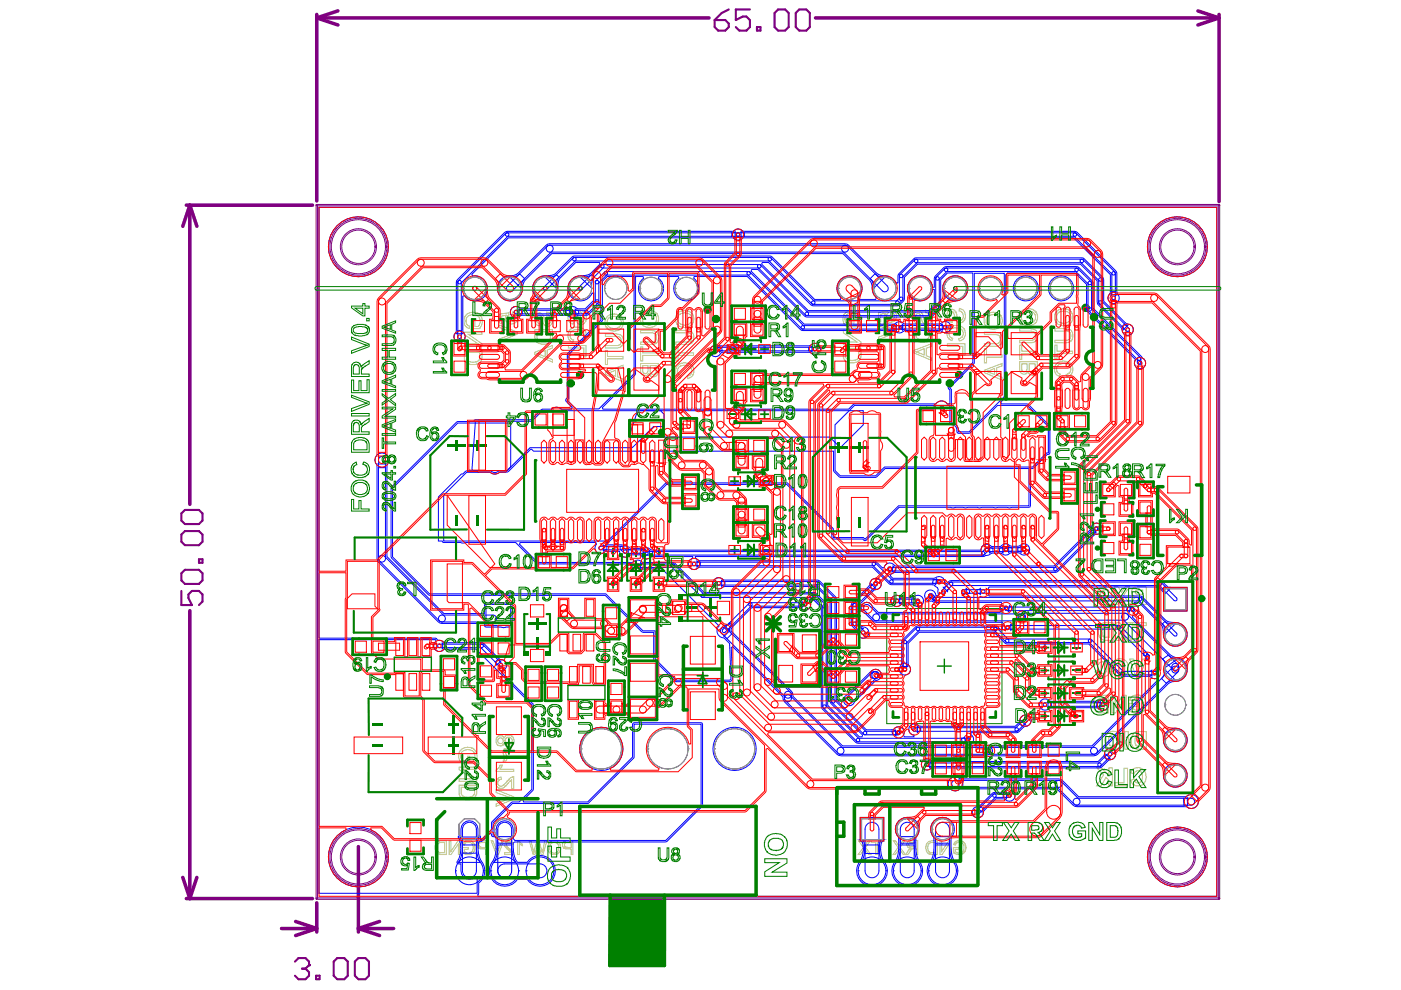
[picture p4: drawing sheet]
<svg xmlns="http://www.w3.org/2000/svg" width="297mm" height="210mm" viewBox="0 0 297 210" stroke-linecap="round" stroke-linejoin="round" font-family="sans-serif">
<g fill="#008000">
<path d="M99.2 94.1h3.9v.6h-3.9z"/>
<path d="M100.9 93.3h.6v2.3h-.6z"/>
<path d="M100.9 109.2h.6v2.3h-.6z"/>
<path d="M227.3 146.8h1.9v.4h-1.9z"/>
<path d="M220.6 146.8h.7v-.7h.4v.7h.8v.4h-.8v.7h-.4v-.7h-.7z"/>
<path d="M227.3 142h1.9v.3h-1.9z"/>
<path d="M220.6 142h.7v-.8h.4v.8h.8v.3h-.8v.8h-.4v-.8h-.7z"/>
<path d="M227.3 137.1h1.9v.4h-1.9z"/>
<path d="M220.6 137.1h.7v-.7h.4v.7h.8v.4h-.8v.7h-.4v-.7h-.7z"/>
<path d="M129.3 189.8h11.6v14.9h-11.6z"/>
<path d="M113.6 135.1h.6v2.4h-.6z"/>
<path d="M113.6 131h.6v2.4h-.6z"/>
<path d="M111.9 131.9h4v.6h-4z"/>
<path d="M145.4 128.6h2.4v.6h-2.4z"/>
<path d="M149.5 128.6h2.4v.6h-2.4z"/>
<path d="M150.4 126.9h.6v4h-.6z"/>
<path d="M154.4 73.8h1.9v.4h-1.9z"/>
<path d="M161.2 73.8h.7v-.7h.4v.7h.7v.4h-.7v.7h-.4v-.7h-.7z"/>
<path d="M161.5 116.4h1.9v.4h-1.9z"/>
<path d="M154.8 116.4h.8v-.8h.3v.8h.8v.4h-.8v.7h-.3v-.7h-.8z"/>
<path d="M161.5 101.8h1.9v.4h-1.9z"/>
<path d="M154.8 101.8h.8v-.7h.3v.7h.8v.4h-.8v.7h-.3v-.7h-.8z"/>
<path d="M154.4 87.6h1.9v.4h-1.9z"/>
<path d="M161.2 87.6h.7v-.7h.4v.7h.7v.4h-.7v.8h-.4v-.8h-.7z"/>
<path d="M227.3 151.7h1.9v.3h-1.9z"/>
<path d="M220.6 151.7h.7v-.8h.4v.8h.8v.3h-.8v.8h-.4v-.8h-.7z"/>
<path d="M79 157.7h2.3v.6h-2.3z"/>
<path d="M94.9 157.7h2.3v.6h-2.3z"/>
<path d="M95.8 156.1h.5v3.9h-.5z"/>
<path d="M138.8 123.7h.7v-.8h.4v.8h.7v.3h-.7v.8h-.4v-.8h-.7z"/>
<path d="M139.5 116.2h.4v1.9h-.4z"/>
<path d="M133.9 123.7h.8v-.8h.3v.8h.8v.3h-.8v.8h-.3v-.8h-.8z"/>
<path d="M134.7 116.2h.3v1.9h-.3z"/>
<path d="M129 123.7h.8v-.8h.4v.8h.7v.3h-.7v.8h-.4v-.8h-.8z"/>
<path d="M129.8 116.2h.4v1.9h-.4z"/>
<path d="M182 109.6h.6v2.3h-.6z"/>
<path d="M182 93.6h.6v2.4h-.6z"/>
<path d="M180.3 94.5h3.9v.6h-3.9z"/>
</g>
<path d="M188 129h24.4v24.4h-24.4z" fill="none" stroke="#008000" stroke-width=".21"/>
<path d="M200.2 139.8v2.9M198.7 141.2h3" fill="none" stroke="#008000" stroke-width=".29"/>
<g fill="none" stroke="#008000" stroke-width=".88">
<circle cx="123" cy="79.5" r=".44"/>
<circle cx="150" cy="65.7" r=".44"/>
<circle cx="203.3" cy="79.5" r=".44"/>
<circle cx="230.2" cy="65.3" r=".44"/>
</g>
<g fill="none" stroke="#800080" stroke-width=".75">
<path d="M67.2 3.1v39.5M67.2 3.8l4.4 1.5M67.2 3.8h83.1M71.6 2.3l-4.4 1.5M172.9 3.8h85.6M254 2.3l4.5 1.5M258.5 3.8l-4.5 1.5M258.5 3.1v39.6M39.5 43.5h26.8M40.2 43.5l1.5 4.5M40.2 43.5l-1.4 4.5M40.2 43.5v63.4"/>
<path d="M40.2 129.5v61M76 179.5v18.1M38.8 186l1.4 4.5M39.5 190.5h26.8M41.7 186l-1.5 4.5M59.7 196.9h7.5M62.7 195.4l4.5 1.5M67.2 196.9l-4.5 1.5M67.2 191.4v6.2M76 196.9l4.5 1.5M76 196.9h7.5M80.5 195.4l-4.5 1.5"/>
</g>
<path d="M62.5 203.9l.8-.8h1.5l.7 .8v.7" fill="none" stroke="#800080" stroke-width=".45"/>
<circle cx="65.5" cy="204.6" r=".22" fill="#800080"/>
<g fill="none" stroke="#800080" stroke-width=".45">
<path d="M151.5 4.2h2.3l.7 .8v.7l-.7 .8h-1.5l-.8-.8zM154.5 2l-1.5 .8-1.5 1.4M159 2h-3v2.2l1.5-.7h.8l.7 .7v1.5l-.7 .8h-1.5l-.8-.8M160.5 5.7h.7v.8h-.7zM164.2 2.8l.8-.8h1.5l.7 .8v2.9l-.7 .8h-1.5l-.8-.8zM168.7 2.8l.8-.8h1.5l.7 .8v2.9l-.7 .8h-1.5l-.8-.8zM38.5 108.9l.7-.8h3l.7 .8v1.5l-.7 .7h-3l-.7-.7zM38.5 113.3l.7-.7h3l.7 .7v1.5l-.7 .8h-3l-.7-.8zM42.2 118.6h.7v.7h-.7zM38.5 121.6l.7-.8h3l.7 .8v1.5l-.7 .7h-3l-.7-.7zM38.5 125.3v3h2.2l-.8-1.5v-.8l.8-.7h1.5l.7 .7v1.5l-.7 .8M64 205.4h.8"/>
<path d="M64.8 205.4l.7 .7v.8l-.7 .7h-1.5l-.8-.7M65.5 204.6l-.7 .8M67 206.9h.8v.7h-.8zM71.5 203.1h1.5l.7 .8v3l-.7 .7h-1.5l-.7-.7v-3zM76 203.1h1.5l.7 .8v3l-.7 .7h-1.5l-.8-.7v-3z"/>
</g>
<g fill="none" stroke="#800080" stroke-width=".21">
<path d="M67.1 43.4l191.4-.1 .1 .2-.1 .1h-191.3zM67.1 43.4l.2 .1v147l-.1 .2-.2-.2zM258.4 43.4l.2 .1v147l-.1 .2-.2-.2zM67.1 190.4h191.4l.1 .1-.1 .2h-191.3z"/>
<circle cx="76" cy="52.3" r="3.5"/>
<circle cx="76" cy="52.3" r="3.8"/>
<circle cx="76" cy="52.3" r="5.7"/>
<circle cx="76" cy="52.3" r="6"/>
<circle cx="79.7" cy="52.3" r=".15"/>
<circle cx="81.9" cy="52.3" r=".15"/>
<circle cx="249.6" cy="52.3" r="3.5"/>
<circle cx="249.6" cy="52.3" r="3.8"/>
<circle cx="249.6" cy="52.3" r="5.7"/>
<circle cx="249.6" cy="52.3" r="6"/>
<circle cx="253.3" cy="52.3" r=".15"/>
<circle cx="255.5" cy="52.3" r=".15"/>
<circle cx="76" cy="181.7" r="3.5"/>
<circle cx="76" cy="181.7" r="3.8"/>
<circle cx="76" cy="181.7" r="5.7"/>
<circle cx="76" cy="181.7" r="6"/>
<circle cx="79.7" cy="181.7" r=".15"/>
<circle cx="81.9" cy="181.7" r=".15"/>
<circle cx="249.6" cy="181.7" r="3.5"/>
<circle cx="249.6" cy="181.7" r="3.8"/>
<circle cx="249.6" cy="181.7" r="5.7"/>
<circle cx="249.6" cy="181.7" r="6"/>
<circle cx="253.3" cy="181.7" r=".15"/>
<circle cx="255.5" cy="181.7" r=".15"/>
</g>
<g fill="none" stroke="#c0c073" stroke-width=".21">
<path d="M98.5 70.4h3.7v.5h-2.9l2.9 2v.5h-3.7v-.5h2.9l-2.9-2zM98.5 74.2h3.7v1.7a1.58 1.58 0 0 1-1.9 1.4l-.7-.1a1.45 1.45 0 0 1-1.1-1.6zM98.7 66.9a2.11 2.11 0 0 1 1.5-.7l1.2 .2 .6 .7 .2 .6a2.2 2.2 0 0 1-.5 2h-1.5v-1.6h.5v1.1h.7l.1-.1a1.47 1.47 0 0 0 .1-1.8 1.47 1.47 0 0 0-1.7-.5 1.28 1.28 0 0 0-1.1 1.3 1.04 1.04 0 0 0 .8 1.1l-.1 .4a1.63 1.63 0 0 1-1-2.4zM98.9 74.7h2.8v.9a1.29 1.29 0 0 1-1.8 1.2 1.01 1.01 0 0 1-1-1.2zM105.9 66.6l2-.3v.4a.86 .86 0 0 0-.1 1.2 .86 .86 0 0 0 1.2 .2 .86 .86 0 0 0 .2-1.2l-.6-.2 .2-.5a1.26 1.26 0 0 1 .9 1.6 1.26 1.26 0 0 1-1.7 .8h-.1a1.11 1.11 0 0 1-.5-1.8l-1 .2v1.6h-.5zM105.9 68.9l3.8 1.5v.5l-3.8 1.5v-.6l3.4-1.2-3.4-1.1zM113.4 69.9h3.7v1.4a1.77 1.77 0 0 1-2.5 1.6 1.44 1.44 0 0 1-1.2-1.7zM113.4 74.7l3.7-1.4v.5l-1.1 .4v1.6l1.1 .4v.6l-3.7-1.6zM113.7 66.5a1.04 1.04 0 0 1 1.1 0 1.04 1.04 0 0 1 .5 1l.1 .3a.89 .89 0 0 0 .9 .9v-.1a1.07 1.07 0 0 0 .5-1.1 1.07 1.07 0 0 0-.9-.8v-.5a1.59 1.59 0 0 1 1.2 2.4 1.06 1.06 0 0 1-1.3 .5 1.06 1.06 0 0 1-.8-1.1v-.2a.96 .96 0 0 0-.7-1 1.03 1.03 0 0 0-.4 1.5l.5 .3v.5a1.46 1.46 0 0 1-.7-2.5zM113.8 75l1.8-.7v1.3zM113.9 70.3h2.8v.9a1.29 1.29 0 0 1-1.8 1.2 1.01 1.01 0 0 1-1-1.2zM120.5 73.3h3.7v2.3h-.4v-1.8h-3.3z"/>
<path d="M120.7 70.1l.9-.6h1.3a1.63 1.63 0 0 1 1.4 1.5 1.63 1.63 0 0 1-1.3 1.7l-.1-.5a1.21 1.21 0 0 0 .9-1.5 1.21 1.21 0 0 0-1.6-.8h-.1a1.16 1.16 0 0 0-1.2 .9 1.16 1.16 0 0 0 .7 1.3l-.1 .5-.3-.2a1.62 1.62 0 0 1-.5-2.3zM120.8 66.2a1.04 1.04 0 0 1 1.1-.1 1.04 1.04 0 0 1 .5 1l.1 .3a.89 .89 0 0 0 .9 .9 1.07 1.07 0 0 0 .5-1.2 1.07 1.07 0 0 0-.9-.8v-.5a1.59 1.59 0 0 1 1.2 2.4 1.06 1.06 0 0 1-1.3 .6 1.06 1.06 0 0 1-.8-1.1v-.3a.96 .96 0 0 0-.7-.9 1.03 1.03 0 0 0-.4 1.4l.6 .4v.4a1.51 1.51 0 0 1-.8-2.5zM128.4 70.8l2.4 .1a1.44 1.44 0 0 1 1.2 2.1 1.38 1.38 0 0 1-1.5 .8h-2.1v-.5h2.1a.99 .99 0 0 0 1.2-1 .99 .99 0 0 0-1.2-1h-2.1zM128.4 74.3h.4v1.3h3.3v.5h-3.3v1.2h-.4zM128.4 78.9l3.7-1.5v.6l-1.1 .3v1.6l1.1 .5v.6l-3.7-1.6zM128.7 67.2v-.1a2.46 2.46 0 0 1 2.7-.2l.6 .7 .2 .5-.1 .6a1.92 1.92 0 0 1-2.5 1.4l-.6-.2-.5-.6a2 2 0 0 1 .2-2.1zM128.7 79.1l1.8-.6v1.3zM129 67.4h.1a1.59 1.59 0 0 1 2.6 .9 1.53 1.53 0 0 1-1.1 1.4 1.53 1.53 0 0 1-1.7-.7 1.48 1.48 0 0 1 .1-1.6zM135.8 70l2.5 .1a1.44 1.44 0 0 1 1.2 2.2 1.38 1.38 0 0 1-1.5 .7h-2.2v-.5h2.2a.99 .99 0 0 0 1.2-1 .99 .99 0 0 0-1.2-.9h-2.2zM135.8 73.6h.5v1.2h3.3v.6h-3.3v1.1h-.5zM135.8 77.1h3.8v1.5a1.05 1.05 0 0 1-.8 1.2 1.05 1.05 0 0 1-1.3-.6 .91 .91 0 0 1-1.1 .5 .91 .91 0 0 1-.6-1.1zM136.1 66.5l.1-.1a2.46 2.46 0 0 1 2.7-.2l.6 .6 .1 .6v.6a1.92 1.92 0 0 1-2.5 1.4l-.6-.2-.5-.6a2 2 0 0 1 .1-2.1z"/>
<path d="M136.3 77.5h1.1v.9a.61 .61 0 0 1-.6 .8 .61 .61 0 0 1-.5-.9zM136.5 66.7h.1a1.59 1.59 0 0 1 2.6 .8 1.53 1.53 0 0 1-1.1 1.4 1.53 1.53 0 0 1-1.7-.6 1.48 1.48 0 0 1 .1-1.6zM137.8 77.5h1.3v1.1a.68 .68 0 0 1-.7 .8 .68 .68 0 0 1-.6-1zM143.3 70l2.5 .1a1.44 1.44 0 0 1 1.2 2.2 1.38 1.38 0 0 1-1.5 .7h-2.2v-.5h2.2a.99 .99 0 0 0 1.2-1 .99 .99 0 0 0-1.2-.9h-2.2zM143.3 73.6h.5v1.2h3.2v.6h-3.2v1.1h-.5zM143.6 66.5l.1-.1a2.46 2.46 0 0 1 2.7-.2l.6 .6 .1 .6-.1 .6a1.92 1.92 0 0 1-2.4 1.4l-.6-.2-.5-.6a2 2 0 0 1 .1-2.1zM143.7 77.4l.4-.3 .8-.2 .9 .1 .7 .4a1.66 1.66 0 0 1 .6 1.6 1.66 1.66 0 0 1-1.3 1.3l-.1-.5 .4-.2a1.17 1.17 0 0 0 .5-1.4 1.17 1.17 0 0 0-1.4-.8 1.24 1.24 0 0 0-1.3 .6 1.24 1.24 0 0 0 .1 1.5l.4 .2-.1 .5a1.7 1.7 0 0 1-.6-2.8zM144 66.7h.1a1.59 1.59 0 0 1 2.6 .8 1.53 1.53 0 0 1-1.2 1.4 1.53 1.53 0 0 1-1.7-.6 1.48 1.48 0 0 1 .2-1.6zM178.8 70h3.7v.5h-2.9l2.9 2v.5h-3.7v-.5h2.9l-2.9-1.9zM178.8 73.9h3.7v1.6a1.58 1.58 0 0 1-1.8 1.4l-.8-.1a1.45 1.45 0 0 1-1.1-1.5zM179 66.5a2.11 2.11 0 0 1 1.5-.6l1.2 .1 .7 .7 .1 .6a2.2 2.2 0 0 1-.5 2h-1.4v-1.6h.5v1.2h.7l.1-.2a1.47 1.47 0 0 0 0-1.8 1.47 1.47 0 0 0-1.7-.5 1.28 1.28 0 0 0-1.1 1.3 1.04 1.04 0 0 0 .8 1.1v.4a1.63 1.63 0 0 1-1-2.4zM179.3 74.3h2.8v.9a1.29 1.29 0 0 1-1.8 1.2 1.01 1.01 0 0 1-1-1.2z"/>
<path d="M186.3 66.2l1.9-.3 .1 .4a.86 .86 0 0 0-.1 1.2 .86 .86 0 0 0 1.1 .2 .86 .86 0 0 0 .3-1.2l-.6-.2 .1-.4a1.26 1.26 0 0 1 1 1.6 1.26 1.26 0 0 1-1.7 .8h-.1a1.11 1.11 0 0 1-.5-1.8l-1.1 .1v1.6h-.4zM186.3 68.6l3.7 1.4v.5l-3.7 1.5v-.5l3.4-1.2-3.4-1.2zM193.8 69.5h3.7v1.4a1.77 1.77 0 0 1-2.5 1.6 1.44 1.44 0 0 1-1.2-1.6zM193.8 74.3l3.7-1.4v.5l-1.1 .5v1.5l1.1 .5v.5l-3.7-1.6zM194.1 66.2a1.04 1.04 0 0 1 1.1-.1 1.04 1.04 0 0 1 .5 1l.1 .3a.89 .89 0 0 0 .9 .9 1.07 1.07 0 0 0 .4-1.2 1.07 1.07 0 0 0-.9-.8l.1-.5a1.59 1.59 0 0 1 1.1 2.4 1.06 1.06 0 0 1-1.2 .6 1.06 1.06 0 0 1-.8-1.1l-.1-.3a.96 .96 0 0 0-.6-.9 1.03 1.03 0 0 0-.5 1.4l.6 .4v.4a1.51 1.51 0 0 1-.7-2.5zM194.1 74.6l1.8-.7v1.4zM194.2 70h2.9v.9a1.29 1.29 0 0 1-1.8 1.2 1.01 1.01 0 0 1-1.1-1.2zM200.9 72.9h3.7v2.4h-.4v-1.9h-3.3zM201 69.7l.9-.6h1.4a1.63 1.63 0 0 1 1.4 1.5 1.63 1.63 0 0 1-1.3 1.7l-.1-.5a1.21 1.21 0 0 0 .9-1.5 1.21 1.21 0 0 0-1.6-.8h-.2a1.16 1.16 0 0 0-1.2 1 1.16 1.16 0 0 0 .8 1.3l-.2 .4-.3-.1a1.62 1.62 0 0 1-.5-2.4zM201.2 65.8a1.04 1.04 0 0 1 1.1-.1 1.04 1.04 0 0 1 .5 1.1l.1 .3a.89 .89 0 0 0 .9 .9v-.1a1.07 1.07 0 0 0 .4-1.1 1.07 1.07 0 0 0-.9-.9l.1-.5a1.59 1.59 0 0 1 1.1 2.4 1.06 1.06 0 0 1-1.2 .6 1.06 1.06 0 0 1-.8-1.1l-.1-.2a.96 .96 0 0 0-.6-1 1.03 1.03 0 0 0-.5 1.4l.6 .4v.4a1.51 1.51 0 0 1-.7-2.5zM208.7 70.4l2.5 .1a1.44 1.44 0 0 1 1.2 2.2 1.38 1.38 0 0 1-1.5 .7h-2.2v-.5h2.2a.99 .99 0 0 0 1.2-1 .99 .99 0 0 0-1.2-1h-2.2zM208.7 73.9h.5v1.3h3.3v.5h-3.3v1.2h-.5z"/>
<path d="M208.7 78.5l3.8-1.4v.5l-1.2 .4v1.5l1.2 .5v.6l-3.8-1.6zM209 66.8h.1a2.46 2.46 0 0 1 2.7-.3l.6 .7 .1 .5v.6a1.92 1.92 0 0 1-2.5 1.4l-.6-.2-.5-.6a2 2 0 0 1 .1-2.1zM209.1 78.7l1.8-.6v1.3zM209.4 67.1h.1a1.59 1.59 0 0 1 2.6 .8 1.53 1.53 0 0 1-1.2 1.4 1.53 1.53 0 0 1-1.7-.7 1.48 1.48 0 0 1 .2-1.5zM216.2 69.7h2.5a1.44 1.44 0 0 1 1.2 2.2 1.38 1.38 0 0 1-1.5 .8h-2.2v-.6h2.2a.99 .99 0 0 0 1.2-.9 .99 .99 0 0 0-1.2-1h-2.2zM216.2 73.2h.4v1.3h3.3v.5h-3.3v1.2h-.4zM216.2 76.7h3.7v1.6a1.05 1.05 0 0 1-.7 1.2 1.05 1.05 0 0 1-1.3-.7 .91 .91 0 0 1-1.1 .5 .91 .91 0 0 1-.6-1.1zM216.5 66.1l.1-.1a2.46 2.46 0 0 1 2.7-.2l.6 .7 .1 .5-.1 .6a1.92 1.92 0 0 1-2.4 1.4l-.6-.2-.6-.6a2 2 0 0 1 .2-2.1zM216.6 77.1h1.2v.9a.61 .61 0 0 1-.7 .9 .61 .61 0 0 1-.5-.9zM216.9 66.3a1.59 1.59 0 0 1 2.7 .8 1.53 1.53 0 0 1-1.2 1.5 1.53 1.53 0 0 1-1.7-.7 1.48 1.48 0 0 1 .2-1.6zM218.2 77.1h1.3v1.1a.68 .68 0 0 1-.8 .8 .68 .68 0 0 1-.5-1zM223.7 69.7h2.4a1.44 1.44 0 0 1 1.2 2.2 1.38 1.38 0 0 1-1.5 .8h-2.1v-.6h2.1a.99 .99 0 0 0 1.2-.9 .99 .99 0 0 0-1.2-1h-2.1z"/>
<path d="M223.7 73.2h.4v1.3h3.3v.5h-3.3v1.2h-.4zM224 66.1v-.1a2.46 2.46 0 0 1 2.7-.2l.6 .7 .2 .5-.1 .6a1.92 1.92 0 0 1-2.5 1.4l-.6-.2-.5-.6a2 2 0 0 1 .2-2.1zM224 77.1l.4-.3 .8-.3 1 .1 .7 .4a1.66 1.66 0 0 1 .6 1.7 1.66 1.66 0 0 1-1.3 1.2l-.1-.5 .3-.2a1.17 1.17 0 0 0 .6-1.4 1.17 1.17 0 0 0-1.4-.7 1.24 1.24 0 0 0-1.4 .5 1.24 1.24 0 0 0 .1 1.5l.5 .2-.2 .5a1.7 1.7 0 0 1-.6-2.7zM224.3 66.3h.1a1.59 1.59 0 0 1 2.6 .8 1.53 1.53 0 0 1-1.1 1.5 1.53 1.53 0 0 1-1.7-.7 1.48 1.48 0 0 1 .1-1.6zM232.9 125l.6-.5 2.2-.1v3.8h-1.8a1.83 1.83 0 0 1-1.3-2.4zM233.2 132.5a1.6 1.6 0 0 1 1.4-.5h1.4v3.8h-1.5a1.79 1.79 0 0 1-1.6-2.5zM233.5 125.3l.4-.2h1.1v2.5h-.7a1.11 1.11 0 0 1-1-1.5zM233.8 132.9l.6-.3h.9v2.5h-.7a.83 .83 0 0 1-.9-1v-.9zM236.2 124.4h.8l.8 1.1 .7-1.1h.9l-1.2 1.8 1.4 2h-.9l-.8-1.3-.9 1.3h-.9l1.2-2zM236.5 132h.9l.8 1.2 .7-1.2h.9l-1.2 1.8 1.3 2h-.9l-.8-1.3-.9 1.3h-.9l1.3-2zM239.5 139.7h.8l.9 2.8 1-2.8h.8l-1.3 3.8h-.8zM240 132h3v.6h-1.1v3.2h-.7v-3.2h-1.2z"/>
<path d="M240.3 124.6l.6-.2h2.1v3.8h-.7v-1.6h-.3a1.07 1.07 0 0 0-.9 .8l-.5 .8h-1l.7-1.1 .6-.6a1.08 1.08 0 0 1-.9-.7 1.08 1.08 0 0 1 .3-1.2zM240.8 125.2l.1-.1h1.4v.9h-.8a.54 .54 0 0 1-.6-.1 .54 .54 0 0 1-.1-.7zM97.6 159.1a2.11 2.11 0 0 1 1.4-.6l1.2 .1 .7 .7 .2 .6a2.2 2.2 0 0 1-.6 2h-1.4v-1.6h.5v1.2h.7l.1-.2a1.47 1.47 0 0 0 .1-1.8 1.47 1.47 0 0 0-1.7-.5 1.28 1.28 0 0 0-1.2 1.3 1.04 1.04 0 0 0 .9 1.1l-.1 .4a1.63 1.63 0 0 1-1-2.4zM105.4 156.2h.2a.82 .82 0 0 1 1.3 .3v-.1a1.17 1.17 0 0 1 1.7-.3 1.17 1.17 0 0 1 .2 1.7v.1a1.05 1.05 0 0 1-1.1 .4 1.05 1.05 0 0 1-.8-.7 .95 .95 0 0 1-1.3 .4 .95 .95 0 0 1-.4-1.2zM106.9 158.8h.6a.9 .9 0 0 0-.1 1.4l.1 .7-.2 .3-.1 .2h-.5a1.25 1.25 0 0 0 0-1.7v-.6zM232.1 148h.1a1.27 1.27 0 0 1 1.3-.6h1.5v3.8h-1.6a1.83 1.83 0 0 1-1.5-2.6zM232.4 140.2l.1-.1a1.84 1.84 0 0 1 2.2-.1 1.84 1.84 0 0 1 .7 2.1 1.64 1.64 0 0 1-1.5 1.4 1.64 1.64 0 0 1-1.7-1.2l.7-.2a.88 .88 0 0 0 1.1 .7 .88 .88 0 0 0 .7-1.1 .97 .97 0 0 0-.5-1.2 .97 .97 0 0 0-1.2 .2l-.1 .2-.7-.1zM232.7 148.5l.5-.4 1-.1v2.6h-.7a1 1 0 0 1-.9-1.5zM234.7 155.6a1.91 1.91 0 0 1 2.3-.3 1.91 1.91 0 0 1 .9 2.2 1.84 1.84 0 0 1-1.8 1.4 1.84 1.84 0 0 1-1.8-1.4v-.1a2.38 2.38 0 0 1 .4-1.8zM235.3 156.1l.1-.1a1.03 1.03 0 0 1 1.2-.1 1.03 1.03 0 0 1 .5 1.1l-.1 .4a1.02 1.02 0 0 1-1.1 .9 1.02 1.02 0 0 1-.9-1.2v-.5zM235.8 147.4h.6v2.6l1.6-2.6h.8v3.8h-.7v-2.5l-1.6 2.5h-.7zM236.1 140.3h.1a1.77 1.77 0 0 1 2.2-.4 1.77 1.77 0 0 1 .8 2.1 1.68 1.68 0 0 1-1.5 1.5 1.68 1.68 0 0 1-1.8-1.2l.8-.2a.91 .91 0 0 0 1 .8 .91 .91 0 0 0 .8-1.1l-.1-.7a.83 .83 0 0 0-.7-.8 .83 .83 0 0 0-1 .6l-.7-.1z"/>
<path d="M238.5 155.1h.7v3.8h-.7zM239.7 148v-.1a1.93 1.93 0 0 1 2.6-.2 1.93 1.93 0 0 1 .5 2.6l-.3 .3a2.18 2.18 0 0 1-2.8 .2l-.2-.1v-1.6h1.6v.7h-.8v.5l.2 .1a1.16 1.16 0 0 0 1.3 0 1.16 1.16 0 0 0 .4-1.3 1.05 1.05 0 0 0-.7-1 1.05 1.05 0 0 0-1.2 .4h-.8zM240.3 155.6l.5-.4 .4-.1h1.8v3.8h-1.5a1.45 1.45 0 0 1-1.6-1.8v-.8zM240.9 156l.3-.2h1.1v2.5h-.8a.93 .93 0 0 1-.9-1.2v-.6zM92.5 178.6l.9-.3h1.2v2.9h-1.1a1.45 1.45 0 0 1-1.2-2.1zM92.8 178.9l.4-.3h1.1v2.2h-.7a1.1 1.1 0 0 1-1-.7 1.1 1.1 0 0 1 .2-1.2zM95.2 178.3h.4v2.2l1.5-2.2h.4v2.9h-.3v-2.3l-1.6 2.3h-.4zM97.3 162.7h3.8v.4h-2.9l2.9 2v.5h-3.8v-.5h2.9l-2.9-1.9zM97.3 166.5h3.8v1.6a1.58 1.58 0 0 1-1.9 1.4h-.7a1.45 1.45 0 0 1-1.2-1.6zM97.8 166.9h2.8v.9a1.29 1.29 0 0 1-1.8 1.2 1.01 1.01 0 0 1-1-1.2zM98.2 178.7a1.46 1.46 0 0 1 2.4 .5 1.46 1.46 0 0 1-1.5 2l-1-.4v-1.1h1.2v.4h-.8v.5a1.15 1.15 0 0 0 1.8-.4 1.15 1.15 0 0 0-.9-1.6 .78 .78 0 0 0-.9 .6l-.4-.1zM101.2 178.6l.7-.3h1.4v2.9h-.4v-1.2h-.7a.91 .91 0 0 1-.9-.4 .91 .91 0 0 1-.1-1z"/>
<path d="M101.6 178.8l.2-.2h1.1v1.1h-.8a.56 .56 0 0 1-.5-.3 .56 .56 0 0 1 0-.6zM104.1 178.3h.4l1 2.6 .9-2.6h.3l-1 2.9h-.4zM105.2 167.4l3.7 1.5v.6l-3.7 1.4v-.5l3.3-1.2-3.3-1.2zM105.3 165.2l.9-.4 .1 .5a.72 .72 0 0 0-.7 1.1 .72 .72 0 0 0 1.3-.1l1-1.2 1-.4v2.5h-.4v-1.9l-1.3 1.3a1.13 1.13 0 0 1-1.6 .4 1.13 1.13 0 0 1-.3-1.7zM106 162.3l.5-.1-.5 .9h2.9v.5h-3.7v-.3l.7-.6zM107.1 178.6a.95 .95 0 0 1 1-.3 .95 .95 0 0 1 .7 .8l-.3 .1a.54 .54 0 0 0-.8-.5 .54 .54 0 0 0-.1 .9l.6 .5a1.28 1.28 0 0 1 .7 1.1h-1.9v-.4h1.4l-1-.9a1.05 1.05 0 0 1-.3-1.3zM109.7 178.3h.3l.8 .7-.1 .3-.6-.4v2.3h-.4zM112.2 178.3h.4l.6 2.4 .7-2.4h.4l.7 2.4 .5-2.4h.4l-.8 2.9h-.4l-.6-2.6-.7 2.6h-.4zM116.3 178.9h.1a1.4 1.4 0 0 1 1.8-.5 1.4 1.4 0 0 1 .7 1.7l-.2 .4a1.4 1.4 0 0 1-1.8 .6 1.4 1.4 0 0 1-.7-1.7zM116.7 179a1.05 1.05 0 0 1 1.4-.2 1.05 1.05 0 0 1 .3 1.4 1.01 1.01 0 0 1-1.3 .6 1.01 1.01 0 0 1-.6-1.3zM119.5 178.5l.6-.2h1.4v2.9h-.4v-1.2h-.7a.93 .93 0 0 1-1-.4 .93 .93 0 0 1 .1-1.1zM119.7 178.9l.2-.3h1.2v1.1l-.9-.1a.51 .51 0 0 1-.5-.2 .51 .51 0 0 1 0-.5z"/>
<path d="M182 178.3h.5l.8 1.1 .7-1.1h.5l-1 1.4 1.1 1.5h-.4l-.9-1.2-.8 1.2h-.5l1.1-1.5zM184.7 178.3h2.3v.3h-.9v2.6h-.4v-2.6h-1zM189.4 178.3h.5l.7 1.1 .8-1.1h.4l-1 1.4 1.2 1.5h-.5l-.8-1.2-.9 1.2h-.4l1-1.5zM192.4 178.6l.7-.3h1.5v2.9h-.4v-1.3h-.5a.75 .75 0 0 0-.8 .7l-.4 .6h-.5l.6-.9 .5-.5a.82 .82 0 0 1-.7-1.2zM192.8 178.7l1.4-.1v.9h-.9a.51 .51 0 0 1-.6-.2 .51 .51 0 0 1 .1-.6zM196.5 178.8l.4-.4 .5-.1h1.3v2.9h-1.1a1.42 1.42 0 0 1-1.1-2.2zM196.8 179l.5-.4h1v2.2h-.7a.93 .93 0 0 1-.9-1.1zM199.3 178.3h.4v2.2l1.5-2.2h.4v2.9h-.4v-2.3l-1.5 2.3h-.4zM202.4 178.6a1.49 1.49 0 0 1 2.1 .2 1.49 1.49 0 0 1-.2 2.1 1.49 1.49 0 0 1-2-.1h-.2v-1.1h1.2v.4h-.8l.1 .5a1.13 1.13 0 0 0 1.5 0 1.13 1.13 0 0 0 .2-1.4 .97 .97 0 0 0-.9-.6 .97 .97 0 0 0-.9 .6l-.3-.1zM232.6 162.8h.9l1.6 1.7v-1.7h.7v3.8h-.7v-1.2l-.6-.6-1 1.8h-1l1.5-2.3zM238.3 162.9h.8v3.7h-2.7v-.7h1.9zM240 163.3h.1a1.73 1.73 0 0 1 2.1-.2 1.73 1.73 0 0 1 .8 1.9 1.67 1.67 0 0 1-1.4 1.6 1.67 1.67 0 0 1-1.9-1v-.2l.8-.2a.82 .82 0 0 0 .8 .8 .82 .82 0 0 0 .8-.7l.1-.7a.9 .9 0 0 0-.6-1.1 .9 .9 0 0 0-1.1 .6l-.8-.2z"/>
<circle cx="106.1" cy="157.1" r=".59"/>
<circle cx="107.8" cy="157.1" r=".78"/>
</g>
<g fill="none" stroke="#00f" stroke-width=".21">
<path d="M67.6 44h190.4v146h-156.6l.1-2.8a3.4 3.4 0 0 0 .3-5 5.9 5.9 0 0 1-.3-3.7l.8-.2 1.6-1.6 .3 .1 .1 .5 .6 .1 .3 .3a7.2 7.2 0 0 1-.8 5 3.2 3.2 0 0 0 .7 4.6 3.2 3.2 0 0 0 4.6-.9h2.1a3.3 3.3 0 0 0 4.8 .7 3.3 3.3 0 0 0 0-4.9 3.3 3.3 0 0 0-4.8 .6h-2.1l-.1-.1a5.7 5.7 0 0 1-.7-4l.3-.2 32.2-.1 7.6-7.7v-17.2l-.4-.3-14.4 .1-.1 7.2-9.5 9.5h-13.6l-.1-.3 2.2-2.3v-18l-6.7-6.8 .1-.4a1.23 1.23 0 0 0 .8-1.4 1.23 1.23 0 0 0-1.3-1l-3.4-3.3-.5-.2h-7.6l-.9-.5-.9-.2-.4-.3h-24.7zM97 59.3l10-10 .5-.2 48-.1a1.27 1.27 0 0 1 1.9-.1l.5 .2h70l.5 .2 8.2 8.2 .2 .4v4.2a1.24 1.24 0 0 1 .2 1.9 1.24 1.24 0 0 1-1.9-.1 1.24 1.24 0 0 1 .3-1.8v-3.9l-7.8-7.8-70.2 .1a1.27 1.27 0 0 1-1.8 0l-.5-.1h-47.3l-7.8 7.8 .2 .3a2.66 2.66 0 0 1 2.9 3.7 2.66 2.66 0 0 1-4.6 .5l-.4 .1 .1 7.6a1.24 1.24 0 0 1 .1 1.8 1.24 1.24 0 0 1-1.8-.1 1.24 1.24 0 0 1 .2-1.8l.1-10.5zM97.1 59.6a.37 .37 0 0 1 .4-.1 .37 .37 0 0 1 .3 .3v11.6a.37 .37 0 0 1-.4 .4 .37 .37 0 0 1-.3-.4zM97.2 59.6l10.1-10.1a.37 .37 0 0 1 .5 0 .37 .37 0 0 1 0 .5l-10.1 10.1a.37 .37 0 0 1-.5 0 .37 .37 0 0 1 0-.5zM106.2 59.3a5.5 5.5 0 0 1 2.8-.9l1-.6 5.8-5.8 .8-.3h62.6l.7 .3 6 5.9 1 .5a4.6 4.6 0 0 1 2.6 .9l.5 .8 .4-.1v-1.5l.2-.5 3.2-3.1 .4-.2h35.2l.5 .2 4 4.1 .1 4.8 4.9 4.9a1.59 1.59 0 0 1 1.4 1.2 1.23 1.23 0 0 1-1.3 1.1 1.23 1.23 0 0 1-1.2-1.3l-5.1-5.3-.1-4.8-3.5-3.6h-34.6l-2.8 2.8v4.6a2.26 2.26 0 0 1-1.2 1.4h-18.3l-9.3-9.2h-1.3l-.1 .2v.2l9.8 9.9h25.6l1.2-1.2v-3.3l-.4-.1-.1 .5a2.66 2.66 0 0 1-4.2 1.5 2.66 2.66 0 0 1 .4-4.4 2.66 2.66 0 0 1 3.9 2h.4v-2.1l2-2.1 .5-.2 27.9 .1 3.2 3.1v5.6l10.4 10.5a1.2 1.2 0 0 1 .8 1.6 1.2 1.2 0 0 1-1.7 .6 1.2 1.2 0 0 1-.4-1.7l-10.2-10.2-.2-.5v-5.3l-2.4-2.4h-14.4l-.4 .4v25.8l-1 1.2 .1 .3 5.7 .1 4.6 4.7-.1 5.9-.5 .1-2.9 2.9h-.6l-.1 8.2-3.8 .1-.5 .1-.6-.1-2.4 .1-.6-.1h-2.3l-.5 .1-.5-.1-2.5 .1-.5-.1-2.1 .1-.5-.1h-11l-7 7-.2 .1-.5-.4h-6.2l-.3-.3v-1.8l-9.6-9.5h-25.5l-12.2 12.2-.6 .2-.1 .3 .3 .1h3.1l2.1 .8 2.8-.1a1.5 1.5 0 0 1 1.3 .3l.4 .1h69.5a1.31 1.31 0 0 1 .9-1.1 1.31 1.31 0 0 1 1.4 .3h2.1a1.23 1.23 0 0 1 1.8-.1l2 .1a1.25 1.25 0 0 1 1.8-.2 1.25 1.25 0 0 1 0 1.9 1.25 1.25 0 0 1-1.9-.3l-1.8 .1a1.27 1.27 0 0 1-1.8 .1l-2-.1-.7 .4h-.7l-.6 .3h-61l.1 .4 1 .5h36.8l.5 .2 1.3 1.3 .4-.1v-.2a1.3 1.3 0 0 1 2.2-.2l33.8 .1 7.7-7.8a1.24 1.24 0 0 1 1.4-1.3 1.24 1.24 0 0 1 1.1 1.4 1.24 1.24 0 0 1-1.6 1l-8.1 8-34.1 .1-1 .3-.1 .4 .5 .5 9-.1a1.22 1.22 0 0 1 1.4-.1 1.22 1.22 0 0 1 .5 1.3l.4 .2 .6-.6 .5-.2h44.2l.5 .2 1.4 1.2h3.9v5h-5v-3.9l-1.1-1.1h-35.9l-.2 .3 .2 .6-.2 .6 .2 .4h32l.5 .2 5.1 5 .8 .3 1.1 .1a2.53 2.53 0 0 1 2.5 2.6 2.53 2.53 0 0 1-2.8 2.4 2.53 2.53 0 0 1-2.2-2.8 2.37 2.37 0 0 0-.5-1.7l-4.8-4.8h-.9l.2 .5a1.19 1.19 0 0 1 .7 1.3 1.19 1.19 0 0 1-1.1 1l-.2 .3 7.8 7.9 1.3 .7a2.6 2.6 0 0 1 2.5 2.9 2.6 2.6 0 0 1-3.1 2.2l-1.1 .6-15.1 15.1h-22.1l-.6 .2-.5-.2h-31l-.7-.3-11.2-11.1-.2-.3-.1-.8-10.6-10.6-.4 .2 .3 6.6-.3 .5h-11.8l-4.5-4.4-.1-5.9-2.5-.1-7.8-7.8-37.4-.1-8-8 .1-14.8 13.8-13.8 3.7-.1 .1-.3 .2-.1h11.8l2.4-2.2h1.9l.5-.4 .6-.1 .6 .1 .4 .4 2.2-.1 .1-.3-1.4-1.6 .4-.6v-9.1l7.1-7.2v-3.3l-.4-.1-2.4 2.3-2.3 .2a1.25 1.25 0 0 1-1.9-.1h-10a1.23 1.23 0 0 1-1.8 .1 1.23 1.23 0 0 1 .1-1.8 1.23 1.23 0 0 1 1.8 .2h9.9a1.27 1.27 0 0 1 1.9 0l1.8 .1 1.8-1.9v-1.4l-.4-.1-.1 .4a2.68 2.68 0 0 1-4.7-.2 2.68 2.68 0 0 1 2.7-3.8l1.1-.2 .7-.3 2-2-.1-.4h-5l-3.4 3.5a3.4 3.4 0 0 0-.4 2 2.68 2.68 0 0 1-2.8 2.7 2.68 2.68 0 0 1-2.6-2.9 2.68 2.68 0 0 1 3.1-2.4l1-.2 .7-.2 3.6-3.6 .5-.2h41.4l.5 .2 9 9h5.5l.1-.4a2.66 2.66 0 0 1-.1-3.8 2.66 2.66 0 0 1 3.8 0 2.66 2.66 0 0 1-.1 3.8l.1 .4h3.7l.1-.4-.1-.1a5.4 5.4 0 0 1-.9-2.7l-.5-1-5.6-5.5h-61.7l-5.5 5.5-.6 1.2a4.5 4.5 0 0 1-.9 2.5 2.67 2.67 0 0 1-3.8 0 2.67 2.67 0 0 1 0-3.7zM107.2 49.5l.3-.1h120.4a.37 .37 0 0 1 .4 .3 .37 .37 0 0 1-.4 .4h-120.4a.37 .37 0 0 1-.3-.6zM108.1 58.8l1.2-.2 .9-.6 1 1.1-.5 .9-.2 1.1zM115.6 58.8a3.4 3.4 0 0 0 2.4-.6l.5 .6a3.1 3.1 0 0 0-.5 2.3zM116 52.2l.6-.2h62.6a.73 .73 0 0 1 .7 .7 .73 .73 0 0 1-.7 .8h-62.6a.73 .73 0 0 1-.7-.5 .73 .73 0 0 1 .1-.8zM121.5 54.8l.3-.2h41.4a.37 .37 0 0 1 .4 .4 .37 .37 0 0 1-.4 .3h-41.4a.37 .37 0 0 1-.3-.5zM123.1 58.8a3.5 3.5 0 0 0 2.3-.6l.6 .5a3 3 0 0 0-.6 2.4zM126.3 59.6a.37 .37 0 0 1 .4-.1 .37 .37 0 0 1 .3 .3v4.1a.37 .37 0 0 1-.4 .4 .37 .37 0 0 1-.4-.4z"/>
<path d="M126.3 59.6l1.9-1.9a.37 .37 0 0 1 .5 0 .37 .37 0 0 1 0 .5l-1.8 1.9a.37 .37 0 0 1-.6 0 .37 .37 0 0 1 0-.5zM127.4 56.3l.3-.2h33.3a.37 .37 0 0 1 .3 .4 .37 .37 0 0 1-.3 .3h-33.3a.37 .37 0 0 1-.3-.5zM127.7 59.7l1-1.1h5.7v20.6l-7.4 7.5h-4.9l-1.9-1.9 .4-.3v-9.4l7.1-7.1zM128.1 57.8l.4-.2h30.2a.37 .37 0 0 1 .4 .3 .37 .37 0 0 1-.4 .4h-30.2a.37 .37 0 0 1-.4-.5zM134.8 58.6h1.5l.2 .4a2.66 2.66 0 0 0-.4 3.9 2.66 2.66 0 0 0 3.9 0 2.66 2.66 0 0 0-.4-3.9l.1-.4h4.1l.1 .4a2.66 2.66 0 0 0-.4 3.9 2.66 2.66 0 0 0 4 0 2.66 2.66 0 0 0-.4-3.9l.1-.4h11.3l11.4 11.4 19.8 .2a1.26 1.26 0 0 0 1.9 0l.5-.1h7.3a1.24 1.24 0 0 0 1.8 .1 1.24 1.24 0 0 0-.1-1.8 1.24 1.24 0 0 0-1.8 .3l-7.7-.1a1.27 1.27 0 0 0-1.8 0l-.5 .1h-18.8l-11.2-11.2v-.2l.1-.2h1.3l9.9 9.9 .5 .2h26.4l1.9-1.9v-6l1.5-1.4h5.3l.1 19-5.2 5.1-.1 .2 .4 .5v2.9h-.6a1.44 1.44 0 0 0-2.4 0h-17.2l-1.3 1.2h-52.1l-.1-.4 7.1-7.2zM155.2 49.4l.7-.3v1.3l-.7-.3zM157.1 49.1l.7 .3v.7l-.7 .3zM158.5 57.7h.5l11.5 11.4a.37 .37 0 0 1 0 .6 .37 .37 0 0 1-.6 0l-11.4-11.5zM160.7 56.2h.5l10.1 10.1a.37 .37 0 0 1 0 .5 .37 .37 0 0 1-.5 0l-10.1-10.1zM163 54.7h.5l9.2 9.2a.37 .37 0 0 1 0 .5 .37 .37 0 0 1-.5 0l-9.2-9.2zM178.6 52.2a.74 .74 0 0 1 1.1 0l8.4 8.4a.74 .74 0 0 1 0 1.1 .74 .74 0 0 1-1 0l-8.5-8.5a.73 .73 0 0 1 0-1zM184.5 59.1l1-1.1 .9 .6 1.2 .2-2.4 2.3-.1-1.1z"/>
<path d="M190.7 58.3a.37 .37 0 0 1 .5-.2 .37 .37 0 0 1 .2 .4v4.9a.37 .37 0 0 1-.3 .3 .37 .37 0 0 1-.4-.3zM190.8 58.2l3.2-3.1a.37 .37 0 0 1 .5 0 .37 .37 0 0 1 0 .5l-3.2 3.2a.37 .37 0 0 1-.5 0 .37 .37 0 0 1 0-.6zM193.9 55.1l.3-.1h35.2a.37 .37 0 0 1 .3 .3 .37 .37 0 0 1-.3 .4h-35.2a.37 .37 0 0 1-.3-.6zM198.4 58.8a.37 .37 0 0 1 .5-.1 .37 .37 0 0 1 .2 .3v6a.37 .37 0 0 1-.3 .4 .37 .37 0 0 1-.4-.4zM198.5 58.8l1.8-1.9a.37 .37 0 0 1 .6 0 .37 .37 0 0 1 0 .6l-1.9 1.8a.37 .37 0 0 1-.5 0 .37 .37 0 0 1 0-.5zM200.3 57l.3-.2h27.7a.37 .37 0 0 1 .3 .4 .37 .37 0 0 1-.3 .4h-27.7a.37 .37 0 0 1-.3-.6zM206.6 57.9h6.3v26.2l-7.4 7.5h-2.3a1.56 1.56 0 0 0-1.5-1.9v-7.1l-.4-.4 5.3-5.2zM227.6 49.5h.5l8.3 8.2a.37 .37 0 0 1 0 .5 .37 .37 0 0 1-.6 0l-8.2-8.2zM228 56.9h.5l2.8 2.8a.37 .37 0 0 1 0 .6 .37 .37 0 0 1-.5 0l-2.8-2.8zM229.1 55.1h.5l4 3.9a.37 .37 0 0 1 0 .5 .37 .37 0 0 1-.6 0l-3.9-3.9zM230.7 59.8a.37 .37 0 0 1 .5-.2 .37 .37 0 0 1 .2 .4v5.6a.37 .37 0 0 1-.3 .4 .37 .37 0 0 1-.4-.4zM233 59.1a.37 .37 0 0 1 .4-.2 .37 .37 0 0 1 .3 .4v4.8a.37 .37 0 0 1-.4 .4 .37 .37 0 0 1-.4-.4z"/>
<path d="M235.8 57.8a.37 .37 0 0 1 .4-.2 .37 .37 0 0 1 .3 .3v5.3a.37 .37 0 0 1-.4 .4 .37 .37 0 0 1-.4-.4zM97.1 70.1h.7l.3 .7h-1.3zM107.6 60.6l8.4-8.4a.74 .74 0 0 1 1.1 0 .74 .74 0 0 1 0 1l-8.5 8.5a.74 .74 0 0 1-1 0 .74 .74 0 0 1 0-1.1zM109.1 66l.3-.2h14.9a.37 .37 0 0 1 .4 .4 .37 .37 0 0 1-.4 .3h-14.9a.37 .37 0 0 1-.3-.5zM110 65.5l.7 .3v.7l-.7 .3zM115.3 60.9l6.2-6.2a.37 .37 0 0 1 .5 0 .37 .37 0 0 1 0 .5l-6.1 6.2a.37 .37 0 0 1-.6 0 .37 .37 0 0 1 0-.5zM120 65.8l.7-.3v1.3l-.7-.3zM122 65.5l.7 .3v.7l-.7 .3zM122.8 60.8l4.6-4.6a.37 .37 0 0 1 .6 0 .37 .37 0 0 1 0 .5l-4.7 4.6a.37 .37 0 0 1-.5 0 .37 .37 0 0 1 0-.5zM124.1 65.9l2.2-2.2a.37 .37 0 0 1 .6 0 .37 .37 0 0 1 0 .5l-2.3 2.2a.37 .37 0 0 1-.5 0 .37 .37 0 0 1 0-.5zM150.8 73.6a1.21 1.21 0 0 1 1.3-.3h19.7a1.23 1.23 0 0 1 1.8-.2 1.23 1.23 0 0 1 0 1.8 1.23 1.23 0 0 1-1.8-.2h-18.6l-.4 .2a1.2 1.2 0 0 1-1.8 .5 1.2 1.2 0 0 1-.2-1.8zM151.4 74.2l.5-.5a.37 .37 0 0 1 .5 0 .37 .37 0 0 1 0 .6l-.4 .4a.37 .37 0 0 1-.6 0 .37 .37 0 0 1 0-.5z"/>
<path d="M151.8 73.8l.3-.2h20.7a.37 .37 0 0 1 .3 .4 .37 .37 0 0 1-.3 .4h-20.7a.37 .37 0 0 1-.3-.6zM152 73.6h1l.1 .8-.4 .1-.2 .2zM169.9 69.2l.3-.2h20.5a.37 .37 0 0 1 .4 .4 .37 .37 0 0 1-.4 .4h-20.5a.37 .37 0 0 1-.3-.6zM170.7 66.3l.4-.1h26.1a.37 .37 0 0 1 .4 .3 .37 .37 0 0 1-.4 .4h-26.1a.37 .37 0 0 1-.4-.6zM171.4 73.6l.7-.2 .1 1.2-.7-.2zM172.1 64l.3-.2h17.9a.37 .37 0 0 1 .3 .4 .37 .37 0 0 1-.3 .3h-17.9a.37 .37 0 0 1-.3-.5zM189.4 69l.7-.2v1.2l-.7-.2zM190.5 64.4l.8-.8a.37 .37 0 0 0 0-.5 .37 .37 0 0 0-.5 0l-.8 .8a.37 .37 0 0 0 0 .5 .37 .37 0 0 0 .5 0M190.7 69.2l.4-.2h9.3a.37 .37 0 0 1 .4 .4 .37 .37 0 0 1-.4 .4h-9.3a.37 .37 0 0 1-.4-.6zM191.3 68.8l.7 .2v.8l-.7 .2zM197 66.3l1.5-1.6a.37 .37 0 0 1 .5 0 .37 .37 0 0 1 0 .6l-1.5 1.5a.37 .37 0 0 1-.5 0 .37 .37 0 0 1 0-.5zM199.1 69l.7-.2v1.2l-.7-.2z"/>
<path d="M200.1 69.1a.37 .37 0 0 0 0 .5 .37 .37 0 0 0 .6 0M200.1 69.1a.37 .37 0 0 1 .6 0 .37 .37 0 0 1 0 .5M200.1 69.1h.1M200.7 69.6h.1M230.8 65.3h.5l10.5 10.5a.37 .37 0 0 1 0 .5 .37 .37 0 0 1-.5 0l-10.5-10.4zM233 63.9h.6l5.8 5.7a.37 .37 0 0 1 0 .6 .37 .37 0 0 1-.6 0l-5.8-5.8zM235.7 61.8h.8l.2 .7h-1.2zM237.9 69.2l.5-.5 .7 .3-.9 .9zM241.2 75.9a.37 .37 0 0 1 .4-.2 .37 .37 0 0 1 .3 .4v.7a.37 .37 0 0 1-.4 .4 .37 .37 0 0 1-.4-.4zM241.3 76.5a.49 .49 0 0 1 .6 .2 .49 .49 0 0 1-.1 .7l-.5-.3zM79.9 96.5a1.52 1.52 0 0 1 2.2 0 1.52 1.52 0 0 1 0 2.1l-.1 19.4 12.1 12.1h8.6v-1.9l.3-.4h5.3l.3 .4-.1 4.7-1.7 .2-.5-.1h-3.3l-.2-.1-.1-.7-9.4-.1-13.1-12.9-.3-.8v-19.8a1.47 1.47 0 0 1 0-2.1zM80.2 98.4h1.6l-.1 .8h-1.4z"/>
<path d="M80.5 97a.74 .74 0 0 1 .8-.1 .74 .74 0 0 1 .4 .6v20.9a.74 .74 0 0 1-.7 .8 .74 .74 0 0 1-.7-.8v-20.9zM100.8 89.3h12l2.2-2.2h25l.8 .7v2.6h-2.3l-4.4 4.5h-21.7l-4.9 4.9h-7.2l-.2-.3zM135.2 87.1h47.8v3l-4.8 4.8-2.3-2.2h-42.3l-.2-.3zM177 90.1l4.2-4.1h20.2l.1 3.9a1.41 1.41 0 0 1 1.4 1.8l.3 .2 2.5-.1 5.8-5.8h6.3l4.5 4.4v5.6h-.4l-3 3h-31.4l-1.9 1.9h-7.4l-1.2-1.1zM80.5 117.9a.74 .74 0 0 1 1 0l12.7 12.7a.74 .74 0 0 1 0 1.1 .74 .74 0 0 1-1 0l-12.7-12.7a.73 .73 0 0 1 0-1.1zM83.2 103.5l13.9-13.8h11.2v9.3l-.7 .7-.5 .1a2.5 2.5 0 0 0-2 .4h-.4l-.7-.4-5.3 .1-.6 .6h-.3l-4.9 4.9v9.3h.9l.3 .3 3.8 .1 11.4-.1 4.6 4.6h20a1.58 1.58 0 0 0 1.1 1.5h.4l1.1-.5h3.9l12.1 12.1a1.49 1.49 0 0 0-.4 1.6 1.49 1.49 0 0 0 1.4 1l1.2 1.1 .3 7.5-.3 .3h-11.3l-4.5-4.5v-5.9h-2.6l-7.8-7.9h-37.4l-7.9-7.8zM94.1 105l4.8-4.9h5.1a1.4 1.4 0 0 0 1.9 0l1.9-.1 4.7-4.8h.2l.4 .5h63.6v4.1l1.5 1.4h7.4l2-1.9h30.6v7.9h-27.7l-7.1 7.1-.4-.3h-6.3v-1.9l-9.7-9.7h-25.8l-12.4 12.3h-34.7zM110.3 115h16l.2 .4-.3 .3a1.25 1.25 0 0 0 .6 1.5 1.25 1.25 0 0 0 1.6-.3l3 .1a1.25 1.25 0 0 0 .8 1.1 1.25 1.25 0 0 0 1.4-.4h2.3a1.25 1.25 0 0 0 2.1 .4l8.9-.1-.1 .4a1.21 1.21 0 0 0-.5 1.9 1.21 1.21 0 0 0 1.9 0l36.8-.1 3.7 3.7 9.2 .1 .8 .6 .2 .3-.1 .5 .2 .6-.2 .4-.4-.1-.1-.5a1.19 1.19 0 0 0-1.5-.6 1.19 1.19 0 0 0-.7 1.5 1.19 1.19 0 0 0 1.5 .7l.6 .3h14.1l.1 .4-.2 .3-.1 .5 .2 .6-.2 .3h-25.9l-1.3-1.3a1.19 1.19 0 0 0-2-.4 1.19 1.19 0 0 0 .5 1.9l1.6 1.6 .8 .3h26.7l.2 .4-.2 .7 .1 .4-.4 .2-.7-.7-.4-.2-16.7 .1-3.2 3.1-.1 5a1.59 1.59 0 0 0-.1 1.9 1.23 1.23 0 0 0 1.7-.2 1.23 1.23 0 0 0-.1-1.7l-.1-4.5 2.4-2.3h15.9l2.3 2.2 .4 .2h17.3l6.9 6.8 5.8 .1 .5 .2a1.18 1.18 0 0 0 1.4 .2l.2 .3-14.1 14h-21.2l-.6-.1-.5 .1h-3.3l-.1-.3 .3-.2a1.18 1.18 0 0 0-.3-1.9l.1-.4h9.6l.5-.2 1.2-1.1a1.59 1.59 0 0 0 1.4-1.2 1.23 1.23 0 0 0-1.3-1.1 1.23 1.23 0 0 0-1.1 1.3l-.9 1-20.4-.1a1.2 1.2 0 0 0-2 .2 1.2 1.2 0 0 0 .9 1.8v.3h-2.1l-.1-.5a1.22 1.22 0 0 0-.6-1.5 1.22 1.22 0 0 0-1.6 .5h-5.7l-6.3-6.3v-21.4l-.2-.4-3.4-3.4-.5-.2-19.9-.1a1.25 1.25 0 0 0-1.8-.1 1.25 1.25 0 0 0 0 1.9 1.25 1.25 0 0 0 1.9-.3h19.5l3 2.9v21.7l6.9 6.9-.2 .3h-.5l-6.7-6.7v-21l-.2-.5-2.3-2.2-.4-.2h-23.3l-6.4-6.3-6.8-.1a1.49 1.49 0 0 0-1.8-.1l-.4 .2-19.9-.1-3.9-3.8zM127 116l.3-.2h4.5a.37 .37 0 0 1 .4 .4 .37 .37 0 0 1-.4 .4h-4.5a.37 .37 0 0 1-.3-.6zM128 115.6l.7 .2v.8l-.7 .2zM131.6 115.9h.5l.7 .8a.37 .37 0 0 1 0 .5 .37 .37 0 0 1-.5 0l-.7-.7zM132.2 116.8l.4-.2h4.1a.37 .37 0 0 1 .4 .4 .37 .37 0 0 1-.4 .3h-4.1a.37 .37 0 0 1-.4-.5z"/>
<path d="M133.2 116.3l.7 .3v.7l-.7 .3zM134.9 119.8l.3-.2h7.4a.37 .37 0 0 1 .4 .3 .37 .37 0 0 1-.4 .4h-7.4a.37 .37 0 0 1-.3-.5zM135.8 119.3l.7 .3v.7l-.7 .3zM136.1 116.6l.6-.1-.5 1.1-.2-.2-.4-.1zM136.4 116.7l.2-.1a.94 .94 0 0 1 .8 .6 .37 .37 0 0 1-.2 .4 .37 .37 0 0 1-.4 0l-.5-.6zM136.7 117.1l.4-.1h71.3a.37 .37 0 0 1 .4 .3 .37 .37 0 0 1-.4 .4h-71.3a.37 .37 0 0 1-.4-.6zM137.7 116.7l.7 .3v.7l-.7 .2zM142.4 119.7h.5l6.4 6.3a.37 .37 0 0 1 0 .6 .37 .37 0 0 1-.6 0l-6.3-6.4zM146.8 119.4l.3-.2h38.2a.37 .37 0 0 1 .3 .4 .37 .37 0 0 1-.3 .3h-38.2a.37 .37 0 0 1-.3-.5zM147.8 118.9l.7 .3v.7l-.7 .3zM185 119.3h.5l3.8 3.7a.37 .37 0 0 1 0 .6 .37 .37 0 0 1-.6 0l-3.7-3.8zM208.2 117.1l.7-.8a.37 .37 0 0 1 .6 0 .37 .37 0 0 1 0 .5l-.8 .8a.37 .37 0 0 1-.5 0 .37 .37 0 0 1 0-.5z"/>
<path d="M208.9 116.4l.3-.2h4.1a.37 .37 0 0 1 .4 .4 .37 .37 0 0 1-.4 .4h-4.1a.37 .37 0 0 1-.3-.6zM209.8 116l.7 .2v.8l-.7 .2zM211.9 116.2l.6-.3 .2 1.3-.8-.2zM213.1 116.3l.3-.2h3.7a.37 .37 0 0 1 .4 .4 .37 .37 0 0 1-.4 .4h-3.7a.37 .37 0 0 1-.3-.6zM213.9 115.9l.7 .2v.8l-.7 .2zM215.8 116.1l.7-.2v1.2l-.7-.2zM231.6 112l.8 1-.7 .3-.4-.6zM67.6 135.6h24.7l.1 .4a1.22 1.22 0 0 0 0 1.8 1.22 1.22 0 0 0 1.8-.1l6.7-.1 11.9 11.8v18l-2.7 2.6-1.7 .1-4.1 4.1-.1 1.7-2.2 2.2-.3-.2 .2-.4-.1-.3h-.5v-1.4a1.8 1.8 0 0 0-1.8-1.8 1.8 1.8 0 0 0-1.8 1.8v1.4h-.5a.5 .5 0 0 0 .2 .8 5.7 5.7 0 0 1-.5 4.8l.1 .3 .7 .1v1.4a1.8 1.8 0 0 0 1.1 1.7 1.8 1.8 0 0 0 2-.4l.4 .1v3.4h-33.6zM92.8 136.8l.4-.2h8.9a.37 .37 0 0 1 .4 .3 .37 .37 0 0 1-.4 .4h-8.9a.37 .37 0 0 1-.4-.5zM93.2 130.6l.5-.2h10.8a.73 .73 0 0 1 .8 .7 .73 .73 0 0 1-.8 .8h-10.8a.73 .73 0 0 1-.7-.5 .73 .73 0 0 1 .2-.8zM93.8 136.3l.7 .3v.7l-.7 .3zM101.9 136.7h.5l4.1 4.1a.37 .37 0 0 1 0 .5 .37 .37 0 0 1-.5 0l-4.1-4.1z"/>
<path d="M103 128.2h5.3v4.4h-5.3zM148.7 126.1l.3-.2h23.6a.37 .37 0 0 1 .3 .4 .37 .37 0 0 1-.3 .4h-23.6a.37 .37 0 0 1-.3-.6zM152.1 123.5l.3-.2h20.9a.37 .37 0 0 1 .4 .4 .37 .37 0 0 1-.4 .3h-20.9a.37 .37 0 0 1-.3-.5zM153 133.2a.74 .74 0 0 1 1 0l13.6 13.6a.74 .74 0 0 1 0 1 .74 .74 0 0 1-1.1 0l-13.5-13.5a.73 .73 0 0 1 0-1.1zM153 123.1l.7 .2v.7l-.7 .3zM153.2 133.5l5.6-5.6a.37 .37 0 0 1 .6 0 .37 .37 0 0 1 0 .5l-5.6 5.6a.37 .37 0 0 1-.6 0 .37 .37 0 0 1 0-.5zM153.5 133l1.2-1 .6 .5-1.1 1.3zM153.5 134.9l1.2-1.1 .5 .6-1.1 1zM153.5 132.6l.6-.1 .4-.3 .6 .5-.3 .5-.1 .5zM155.5 132.7l3.9-3.9 10.3 .1a1.21 1.21 0 0 0 1.8 .2 1.21 1.21 0 0 0 .1-1.8l.1-.3h.6l1.8 1.8 .1 21.3 7.2 7.3 .5 .2h22l.5 .2-.2 .3h-25.6l-10.5-10.5-.1-.7-.2-.3-12.6-12.7-.2-.2v-.3zM158.8 128l.3-.2h11.6a.37 .37 0 0 1 .4 .4 .37 .37 0 0 1-.4 .3h-11.6a.37 .37 0 0 1-.3-.5zM169.4 127.8l.7-.3v1.3l-.7-.3z"/>
<path d="M172.3 126h.5l2.3 2.3a.37 .37 0 0 1 0 .5 .37 .37 0 0 1-.6 0l-2.2-2.2zM173 123.4h.6l3.3 3.4a.37 .37 0 0 1 0 .5 .37 .37 0 0 1-.5 0l-3.4-3.4zM174.5 128.3a.37 .37 0 0 1 .4-.1 .37 .37 0 0 1 .3 .3v21.3a.37 .37 0 0 1-.4 .4 .37 .37 0 0 1-.4-.4zM176.4 126.8a.37 .37 0 0 1 .4-.1 .37 .37 0 0 1 .2 .3v21.7a.37 .37 0 0 1-.3 .4 .37 .37 0 0 1-.4-.4zM180.8 128.1a.37 .37 0 0 1 .5-.2 .37 .37 0 0 1 .2 .4v4a.37 .37 0 0 1-.3 .3 .37 .37 0 0 1-.4-.3zM180.9 128l4.5-4.4a.37 .37 0 0 1 .5 0 .37 .37 0 0 1 0 .5l-4.5 4.5a.37 .37 0 0 1-.5 0 .37 .37 0 0 1 0-.6zM180.9 132h.5l1.9 1.9a.37 .37 0 0 1 0 .5 .37 .37 0 0 1-.5 0l-1.9-1.9zM181.8 133.5l.6-.6 .6 .3-.9 .9zM183.3 128.4a.74 .74 0 0 1 1 0l2 2a.74 .74 0 0 1 0 1 .74 .74 0 0 1-1.1 0l-1.9-2a.73 .73 0 0 1 0-1zM184.8 123.8l.8 .9-.6 .3-.6-.5zM184.8 123a1.2 1.2 0 0 1 1.9 .5 1.2 1.2 0 0 1-1.3 1.6l-3.6 3.5v3.4l1 .9a1.25 1.25 0 0 1 1.4 1.2 1.25 1.25 0 0 1-1.3 1.3 1.25 1.25 0 0 1-1.1-1.5l-1.3-1.4v-4.5l3.7-3.7zM185.2 130.4l.6-.2h30.8a.73 .73 0 0 1 .7 .7 .73 .73 0 0 1-.7 .7h-30.8a.74 .74 0 0 1-.7-.4 .74 .74 0 0 1 .1-.8z"/>
<path d="M188.4 120.3a.43 .43 0 0 1 .6-.1 .43 .43 0 0 1 0 .7 .43 .43 0 0 1-.6-.1zM188.4 120.5l.4-.2h35a.37 .37 0 0 1 .3 .4 .37 .37 0 0 1-.3 .4h-35a.37 .37 0 0 1-.4-.6zM188.7 123.1l.3-.2h10a.37 .37 0 0 1 .3 .4 .37 .37 0 0 1-.3 .4h-10a.37 .37 0 0 1-.3-.6zM189.3 126.6a1.49 1.49 0 0 1 1.8 0l2.5 .1a1.25 1.25 0 0 1 1.8-.2 1.25 1.25 0 0 1 0 1.9 1.25 1.25 0 0 1-1.9-.3l-2.4 .1a1.21 1.21 0 0 1-1.8 .1 1.21 1.21 0 0 1 0-1.7zM189.4 120l.6 .3-.1 .8-.7 .2zM189.8 127.2l.3-.2h4.5a.37 .37 0 0 1 .4 .4 .37 .37 0 0 1-.4 .4h-4.5a.37 .37 0 0 1-.3-.6zM190.8 126.8l.7 .2v.8l-.7 .2zM191.5 135.9a.37 .37 0 0 1 .5-.1 .37 .37 0 0 1 .2 .3v5.8a.37 .37 0 0 1-.3 .4 .37 .37 0 0 1-.4-.4zM191.6 135.9l2.8-2.8a.37 .37 0 0 1 .5 0 .37 .37 0 0 1 0 .5l-2.8 2.8a.37 .37 0 0 1-.5 0 .37 .37 0 0 1 0-.5zM193.3 127l.7-.2v1.2l-.7-.2zM194.3 133.2l.3-.2h16.5a.37 .37 0 0 1 .3 .4 .37 .37 0 0 1-.3 .4h-16.5a.37 .37 0 0 1-.3-.6zM196.9 126.1a.43 .43 0 0 1 .7-.1 .43 .43 0 0 1-.2 .7 .41 .41 0 0 1-.4-.1 .41 .41 0 0 1-.1-.5z"/>
<path d="M197.2 126h.5l.7 .8a.37 .37 0 0 1 0 .5 .37 .37 0 0 1-.5 0l-.7-.7zM197.8 122.9l.8-.2-.2 1.2-.7-.2zM197.9 126.8l.3-.1h43.5a.37 .37 0 0 1 .4 .3 .37 .37 0 0 1-.4 .4h-43.5a.37 .37 0 0 1-.3-.6zM198.1 126.4l.3 .4-.5 .5-.2-.2zM198.7 123a.43 .43 0 0 1 .6 0 .43 .43 0 0 1 0 .6 .43 .43 0 0 1-.6 0zM199.8 125.1l1.6-1.6a.37 .37 0 0 1 .5 0 .37 .37 0 0 1 0 .5l-1.6 1.7a.37 .37 0 0 1-.5 0 .37 .37 0 0 1 0-.6zM200 124.5l.7-.3 .5 .5-.3 .7zM201.3 123.6l.4-.2h44.2a.37 .37 0 0 1 .4 .4 .37 .37 0 0 1-.4 .3h-44.2a.37 .37 0 0 1-.4-.5zM203.9 125.2l.3-.2h4.3a.37 .37 0 0 1 .3 .4 .37 .37 0 0 1-.3 .4h-4.3a.37 .37 0 0 1-.3-.6zM204.9 124.8l.7 .2v.8l-.7 .2zM207.1 125l.7-.2v1.2l-.7-.2zM210.8 133.1h.5l2.5 2.5a.37 .37 0 0 1 0 .5 .37 .37 0 0 1-.5 0l-2.5-2.5z"/>
<path d="M213 128.6a.46 .46 0 0 1 .7 .2 .46 .46 0 0 1-.3 .6l-.5-.4zM213.2 128.9l.3-.2h26.5a.37 .37 0 0 1 .4 .4 .37 .37 0 0 1-.4 .4h-26.5a.37 .37 0 0 1-.3-.6zM213.2 135.7l.3-.2h17.6a.37 .37 0 0 1 .4 .4 .37 .37 0 0 1-.4 .3h-17.6a.37 .37 0 0 1-.3-.5zM213.4 132.8l.3-.2h23.5a.37 .37 0 0 1 .4 .4 .37 .37 0 0 1-.4 .4h-23.5a.37 .37 0 0 1-.3-.6zM214.1 128.4l.6 .3-.2 .8-.7 .1zM214.3 132.4l.7 .2v.8l-.7 .2zM216.2 130.2l.5-.2h21.8a.73 .73 0 0 1 .8 .8 .73 .73 0 0 1-.8 .7h-21.8a.73 .73 0 0 1-.7-.5 .73 .73 0 0 1 .2-.8zM223.5 120.4l8.6-8.6a.37 .37 0 0 1 .5 0 .37 .37 0 0 1 0 .6l-8.6 8.5a.37 .37 0 0 1-.5 0 .37 .37 0 0 1 0-.5zM230.8 135.6h.6l6.8 6.9a.37 .37 0 0 1 0 .5 .37 .37 0 0 1-.5 0l-6.9-6.9zM237 132.7h.5l5.6 5.7a.37 .37 0 0 1 0 .5 .37 .37 0 0 1-.5 0l-5.6-5.6zM238 130.2a.74 .74 0 0 1 1.1 0l10.6 10.7a.74 .74 0 0 1 0 1 .74 .74 0 0 1-1 0l-10.7-10.6a.73 .73 0 0 1 0-1.1zM239 128.7l.7-.2-.2 1.2-.7-.2z"/>
<path d="M239.8 128.8a.46 .46 0 0 1 .7 .2 .46 .46 0 0 1-.4 .6l-.4-.4zM241.4 126.8h.6l7.4 7.4a.37 .37 0 0 1 0 .6 .37 .37 0 0 1-.5 0l-7.5-7.5zM242.6 138.4l.3-.1 .7 .6a.37 .37 0 0 1 0 .5 .37 .37 0 0 1-.5 0l-.6-.6zM243 139a.37 .37 0 0 1 .4-.2 .37 .37 0 0 1 .3 .4v.3a.37 .37 0 0 1-.4 .3 .37 .37 0 0 1-.3-.3zM245.7 123.5h.5l3.2 3.3a.37 .37 0 0 1 0 .5 .37 .37 0 0 1-.5 0l-3.2-3.3zM246.4 132.3l.6-.5a2.89 2.89 0 0 0 2.2 .5l-2.2 2.2a3.1 3.1 0 0 0-.6-2.2zM246.5 124.8l.5-.5a1.12 1.12 0 0 0 1 .6l-1 1v-.4zM246.5 139.7l1.2-.8 .8 .6 1.1 .3-2.6 1.7a1.91 1.91 0 0 0-.5-1.8zM105 140.4l.5-.6 .7 .4-.9 .8zM166.5 147.5a.74 .74 0 0 1 1.1 0l11.1 11.2a.74 .74 0 0 1 0 1 .74 .74 0 0 1-1 0l-11.2-11.1a.73 .73 0 0 1 0-1.1zM166.5 146.8a.74 .74 0 0 1 .8-.2 .74 .74 0 0 1 .5 .7v.8a.74 .74 0 0 1-.7 .7 .74 .74 0 0 1-.8-.7v-.8zM174.5 149.5h.6l7.1 7.1a.37 .37 0 0 1 0 .6 .37 .37 0 0 1-.6 0l-7.1-7.1z"/>
<path d="M176.4 148.4h.5l6.8 6.8a.37 .37 0 0 1 0 .5 .37 .37 0 0 1-.6 0l-6.7-6.7zM177.7 158.7l.5-.2h53.7a.73 .73 0 0 1 .8 .7 .73 .73 0 0 1-.8 .7h-53.7a.73 .73 0 0 1-.7-.4 .73 .73 0 0 1 .2-.8zM179.2 147.6l.5-.3 4.9-4.9a1.21 1.21 0 0 1 2.1 .1 1.21 1.21 0 0 1-1 1.8l-4.5 4.5a1.19 1.19 0 0 1-1.8 .7 1.19 1.19 0 0 1-.2-1.9zM179.5 147.9l5.3-5.3a.74 .74 0 0 1 1.1 0 .74 .74 0 0 1 0 1.1l-5.3 5.3a.74 .74 0 0 1-1.1 0 .74 .74 0 0 1 0-1.1zM181.6 156.7l.3-.2h23.2a.37 .37 0 0 1 .4 .4 .37 .37 0 0 1-.4 .4h-23.2a.37 .37 0 0 1-.3-.6zM183.1 155.2l.3-.2h7a.37 .37 0 0 1 .3 .4 .37 .37 0 0 1-.3 .4h-7a.37 .37 0 0 1-.3-.6zM184.8 142.6a.84 .84 0 0 1 1.3-.1 .84 .84 0 0 1 0 1.3 .84 .84 0 0 1-1.3-.1 .73 .73 0 0 1 0-1.1zM189.1 155l.7-.2 .2 1.2-.7-.2zM190.6 155.7a.43 .43 0 0 0 .1-.8 .43 .43 0 0 0-.7 .4 .37 .37 0 0 0 .2 .4 .37 .37 0 0 0 .4 0M191.5 140.6h.7l.3 .7h-1.3zM193.5 154.5l.4-.2h21.6a.37 .37 0 0 1 .4 .4 .37 .37 0 0 1-.4 .3h-21.6a.37 .37 0 0 1-.4-.5zM194.5 154.1l.7 .2v.7l-.7 .3z"/>
<path d="M203.8 156.5l.7-.2 .2 1.2-.7-.2zM205.5 157a.44 .44 0 0 1-.8 .1 .44 .44 0 0 1 .4-.7 .37 .37 0 0 1 .4 .2 .37 .37 0 0 1 0 .4M215.3 154.4l1.9-1.9a.37 .37 0 0 1 .5 0 .37 .37 0 0 1 0 .6l-1.9 1.8a.37 .37 0 0 1-.5 0 .37 .37 0 0 1 0-.5zM216.5 152.8l.9 .9-.7 .3-.5-.5zM220.7 148.5a1.48 1.48 0 0 1 1.8 .1h10.4a1.24 1.24 0 0 1 1.8 0 1.24 1.24 0 0 1-.1 1.8 1.24 1.24 0 0 1-1.9-.3l-10.2 .1a1.21 1.21 0 0 1-1.7 .1 1.21 1.21 0 0 1-.1-1.8zM221.2 149.2l.4-.2h12.2a.37 .37 0 0 1 .4 .4 .37 .37 0 0 1-.4 .4h-12.2a.37 .37 0 0 1-.4-.6zM222.2 148.8l.7 .2v.8l-.7 .2zM231.4 158.7l17.3-17.2a.74 .74 0 0 1 1 0 .74 .74 0 0 1 0 1l-17.2 17.2a.74 .74 0 0 1-1.1 0 .74 .74 0 0 1 0-1zM232.6 149l.7-.2-.1 1.2-.7-.2zM234.5 159.9l.8 .9-.6 .3-.5-.5zM237.6 142.5l.4-.2h6.8a.37 .37 0 0 1 .4 .4 .37 .37 0 0 1-.4 .4h-6.8a.37 .37 0 0 1-.4-.6zM243.5 142.3l.7-.2v1.2l-.7-.2z"/>
<path d="M247 142l2.2 2.2-1.1 .2-.8 .5-1-1 .5-.9zM248.7 140.9a.74 .74 0 0 1 .8-.2 .74 .74 0 0 1 .4 .7 1.01 1.01 0 0 1-.4 1.2 .74 .74 0 0 1-1.1-.6v-.6zM97.5 177.5h4.1a5.8 5.8 0 0 0-.6 3.4h-2.9l-.2-2.2zM98.1 179.1h2.9a6.1 6.1 0 0 0 .9 3.7h-4.7a5.8 5.8 0 0 0 .9-3.7zM98.3 174.9a1.47 1.47 0 0 1 1.7-.5 1.47 1.47 0 0 1 1 1.4v8.8a1.47 1.47 0 0 1-1.5 1.5 1.47 1.47 0 0 1-1.4-1.5v-8.8zM104.5 174.5l4.1-4.1h16.1l9.7-9.8v-7.1h14.2v17.2l-7.4 7.5h-32l-.4-.4 .1-.5a4 4 0 0 0-.6-2.8 1.8 1.8 0 0 0-2-.3 1.8 1.8 0 0 0-1.1 1.6v1l-.3 .3h-.4zM105.5 177.4h3.1l-.1 1.4h-3zM105.5 179.1h3a6.1 6.1 0 0 0 .8 3.7h-4.6a5.8 5.8 0 0 0 .8-3.7zM105.8 174.9a1.47 1.47 0 0 1 1.7-.5 1.47 1.47 0 0 1 1 1.4v8.8a1.47 1.47 0 0 1-1.5 1.5 1.47 1.47 0 0 1-1.5-1.5v-8.8zM182.4 173.3h5v4.7v.3h-.2a2.95 2.95 0 0 0-.3 3l.3 .9a3.3 3.3 0 0 1 .5 4 3.3 3.3 0 0 1-3.7 1.6 3.4 3.4 0 0 1-1.4-5.6 5.3 5.3 0 0 0 .2-3.7l-.4-.2zM182.7 178h4.4l-.3 .1-.3 .6-.1 2.3h-3l-.2-2.3-.1-.4zM183.4 179.1h3a6.1 6.1 0 0 0 .8 3.7h-4.7a5.8 5.8 0 0 0 .9-3.7z"/>
<path d="M183.7 174.9a1.47 1.47 0 0 1 1.6-.5 1.47 1.47 0 0 1 1.1 1.4v8.8a1.47 1.47 0 0 1-1.5 1.5 1.47 1.47 0 0 1-1.5-1.5v-8.8zM190.6 174a2.53 2.53 0 0 1 3.5 0 2.53 2.53 0 0 1 .1 3.6v2.1a4.9 4.9 0 0 0 1 3.3 3.3 3.3 0 0 1-3.2 4.9 3.3 3.3 0 0 1-2.1-5.5 7.6 7.6 0 0 0 .6-4.9 2.5 2.5 0 0 1 .1-3.5zM190.8 177.4h3.1l-.1 1.4h-2.9zM190.9 179.1h2.9a6.1 6.1 0 0 0 .9 3.7h-4.7a5.8 5.8 0 0 0 .9-3.7zM191.2 174.9a1.47 1.47 0 0 1 1.6-.5 1.47 1.47 0 0 1 1 1.4v8.8a1.47 1.47 0 0 1-1.4 1.5 1.47 1.47 0 0 1-1.5-1.5v-8.8zM195.7 161.2a1.35 1.35 0 0 1 1.8 .2l35.3 .1 1.3-1.4a1.24 1.24 0 0 1 1.2-1.4 1.24 1.24 0 0 1 1.3 1.4 1.24 1.24 0 0 1-1.5 1.1l-1.5 1.4-.5 .2h-35.2l-.5 .1a1.21 1.21 0 0 1-1.7 0 1.21 1.21 0 0 1 0-1.7zM196.3 161.9l.3-.1h36.5a.37 .37 0 0 1 .4 .3 .37 .37 0 0 1-.4 .4h-36.5a.37 .37 0 0 1-.3-.6zM197.2 161.5l.7 .3-.1 .7-.7 .2zM198 174a2.53 2.53 0 0 1 3.6 0 2.53 2.53 0 0 1 .1 3.6l-.1 2.1a4.9 4.9 0 0 0 1.1 3.3 3.3 3.3 0 0 1-3.2 4.9 3.3 3.3 0 0 1-2.1-5.5 7.6 7.6 0 0 0 .6-4.9 2.5 2.5 0 0 1 0-3.5zM198.3 177.4h3.1l-.1 1.4h-2.9zM198.4 179.1h2.9a6.1 6.1 0 0 0 .9 3.7h-4.7a5.8 5.8 0 0 0 .9-3.7zM198.6 174.9a1.47 1.47 0 0 1 1.7-.5 1.47 1.47 0 0 1 1 1.4v8.8a1.47 1.47 0 0 1-1.5 1.5 1.47 1.47 0 0 1-1.4-1.5v-8.8z"/>
<path d="M201.4 165.1a1.65 1.65 0 0 1 2.2 0h20.9l.7 .4 3.5 3.4h22.8a1.51 1.51 0 0 1 2.1-.1 1.51 1.51 0 0 1 .1 2.2 1.51 1.51 0 0 1-2.1 .1l-23.3-.1-.8-.3-3.5-3.5h-9.4l-.1 .4a1.21 1.21 0 0 1 .4 1.9 1.21 1.21 0 0 1-1.9-.1h-1.9l-2.5 2.6a1.24 1.24 0 0 1-1.2 1.4 1.24 1.24 0 0 1-1.3-1.3 1.24 1.24 0 0 1 1.5-1.2l3-2.8 2.3-.1 .6-.4-.1-.4-9.8 .1a1.5 1.5 0 0 1-2.2-.1 1.5 1.5 0 0 1 0-2.1zM202 165.7l.5-.2h22a.73 .73 0 0 1 .7 .7 .73 .73 0 0 1-.7 .7h-22a.73 .73 0 0 1-.7-.4 .73 .73 0 0 1 .2-.8zM203.3 165.4l.8 .1v1.4l-.8 .1zM207.1 172l3.5-3.6a.37 .37 0 0 1 .5 0 .37 .37 0 0 1 0 .6l-3.5 3.5a.37 .37 0 0 1-.5 0 .37 .37 0 0 1 0-.5zM207.3 171.3l.7-.3 .5 .5-.3 .7zM210.5 168.5l.4-.2h3.1a.37 .37 0 0 1 .4 .4 .37 .37 0 0 1-.4 .4h-3.1a.37 .37 0 0 1-.4-.6zM212.7 168.3l.7-.2v1.2l-.7-.2zM223.9 165.7a.74 .74 0 0 1 1.1 0l3.8 3.8a.74 .74 0 0 1 0 1 .74 .74 0 0 1-1.1 0l-3.8-3.8a.73 .73 0 0 1 0-1zM227.7 169.5l.6-.3h24.2a.73 .73 0 0 1 .8 .8 .73 .73 0 0 1-.8 .7h-24.2a.73 .73 0 0 1-.7-.4 .73 .73 0 0 1 .1-.8zM232.8 161.9l2.3-2.3a.37 .37 0 0 1 .5 0 .37 .37 0 0 1 0 .6l-2.2 2.2a.37 .37 0 0 1-.6 0 .37 .37 0 0 1 0-.5zM250.9 169.2l.8-.1 .1 1.7-.8-.1zM96.6 184.6a2.94 2.94 0 0 0 2.9 3 2.94 2.94 0 0 0 3-3"/>
<path d="M96.6 184.6a2.94 2.94 0 0 1 2.9-2.9 2.94 2.94 0 0 1 3 2.9M96.6 184.6h.1M102.5 184.6h.1M104.1 184.6a2.94 2.94 0 0 0 2.9 3 2.94 2.94 0 0 0 3-3M104.1 184.6a2.94 2.94 0 0 1 2.9-2.9 2.94 2.94 0 0 1 3 2.9M104.1 184.6h.1M105.8 183.8l.7-.6h.5h7.5a1.47 1.47 0 0 1 1.5 1.4 1.47 1.47 0 0 1-1.5 1.5h-7.5a1.47 1.47 0 0 1-1.3-.8 1.47 1.47 0 0 1 .1-1.5zM110 184.6h.1M111.5 184.6a2.94 2.94 0 0 0 3 3 2.94 2.94 0 0 0 2.9-3M111.5 184.6a2.94 2.94 0 0 1 3-2.9 2.94 2.94 0 0 1 2.9 2.9M111.5 184.6h.1M117.4 184.6h.1"/>
<path d="M181.9 184.6h.1M181.9 184.6a2.94 2.94 0 0 0 3 3 2.94 2.94 0 0 0 2.9-3M181.9 184.6a2.94 2.94 0 0 1 3-2.9 2.94 2.94 0 0 1 2.9 2.9M187.8 184.6h.1M189.4 184.6h.1M189.4 184.6a2.94 2.94 0 0 0 3 3 2.94 2.94 0 0 0 2.9-3M189.4 184.6a2.94 2.94 0 0 1 3-2.9 2.94 2.94 0 0 1 2.9 2.9M195.3 184.6h.1M196.9 184.6h.1M196.9 184.6a2.94 2.94 0 0 0 2.9 3 2.94 2.94 0 0 0 3-3M196.9 184.6a2.94 2.94 0 0 1 2.9-2.9 2.94 2.94 0 0 1 3 2.9M202.8 184.6h.1"/>
<circle cx="76" cy="52.3" r="6.4"/>
<circle cx="156.5" cy="49.7" r=".37"/>
<circle cx="249.6" cy="52.3" r="6.4"/>
<circle cx="121.4" cy="66.2" r=".37"/>
<circle cx="123.1" cy="61.1" r=".39"/>
<circle cx="172.8" cy="74" r=".38"/>
<circle cx="191" cy="69.4" r=".38"/>
<circle cx="202.5" cy="61.1" r="2.67"/>
<circle cx="217.5" cy="61.1" r="2.67"/>
<circle cx="225" cy="61.1" r="2.67"/>
<circle cx="213.3" cy="116.5" r=".41"/>
<circle cx="232.4" cy="112.1" r=".42"/>
<circle cx="216.6" cy="130.8" r=".79"/>
<circle cx="242.8" cy="138.7" r=".39"/>
<circle cx="127.5" cy="158.8" r="4.6"/>
<circle cx="155.7" cy="158.8" r="4.6"/>
<circle cx="185.6" cy="143.1" r=".76"/>
<circle cx="209.7" cy="159.2" r=".74"/>
<circle cx="233.8" cy="149.4" r=".4"/>
<circle cx="249.2" cy="156.9" r="2.52"/>
<circle cx="196.6" cy="162.1" r=".4"/>
<circle cx="249.2" cy="164.4" r="2.52"/>
<circle cx="76" cy="181.7" r="6.4"/>
<circle cx="249.6" cy="181.7" r="6.4"/>
</g>
<g fill="none" stroke="#808080" stroke-width=".21">
<path d="M98.3 61.1a2.35 2.35 0 0 0 2.4 2.4 2.35 2.35 0 0 0 2.3-2.4M98.3 61.1a2.35 2.35 0 0 1 2.4-2.3 2.35 2.35 0 0 1 2.3 2.3M98.3 61.1h.1M103 61.1h.1M105.8 61.1a2.35 2.35 0 0 0 2.3 2.4 2.35 2.35 0 0 0 2.4-2.4M105.8 61.1a2.35 2.35 0 0 1 2.3-2.3 2.35 2.35 0 0 1 2.4 2.3M105.8 61.1h.1M110.5 61.1h.1M113.2 61.1a2.35 2.35 0 0 0 2.4 2.4 2.35 2.35 0 0 0 2.4-2.4M113.2 61.1a2.35 2.35 0 0 1 2.4-2.3 2.35 2.35 0 0 1 2.4 2.3M113.2 61.1h.1M118 61.1h.1"/>
<path d="M120.7 61.1a2.35 2.35 0 0 0 2.4 2.4 2.35 2.35 0 0 0 2.3-2.4M120.7 61.1a2.35 2.35 0 0 1 2.4-2.3 2.35 2.35 0 0 1 2.3 2.3M120.7 61.1h.1M125.4 61.1h.1M128.2 61.1a2.35 2.35 0 0 0 2.4 2.4 2.35 2.35 0 0 0 2.3-2.4M128.2 61.1a2.35 2.35 0 0 1 2.4-2.3 2.35 2.35 0 0 1 2.3 2.3M128.2 61.1h.1M132.9 61.1h.1M135.7 61.1a2.35 2.35 0 0 0 2.3 2.4 2.35 2.35 0 0 0 2.4-2.4M135.7 61.1a2.35 2.35 0 0 1 2.3-2.3 2.35 2.35 0 0 1 2.4 2.3M135.7 61.1h.1M140.4 61.1h.1"/>
<path d="M143.1 61.1a2.35 2.35 0 0 0 2.4 2.4 2.35 2.35 0 0 0 2.4-2.4M143.1 61.1a2.35 2.35 0 0 1 2.4-2.3 2.35 2.35 0 0 1 2.4 2.3M143.1 61.1h.1M147.9 61.1h.1M177.8 61.1h.1M177.8 61.1a2.35 2.35 0 0 0 2.3 2.4 2.35 2.35 0 0 0 2.4-2.4M177.8 61.1a2.35 2.35 0 0 1 2.3-2.3 2.35 2.35 0 0 1 2.4 2.3M182.5 61.1h.1M185.2 61.1h.1M185.2 61.1a2.35 2.35 0 0 0 2.4 2.4 2.35 2.35 0 0 0 2.3-2.4M185.2 61.1a2.35 2.35 0 0 1 2.4-2.3 2.35 2.35 0 0 1 2.3 2.3M189.9 61.1h.1"/>
<path d="M192.7 61.1h.1M192.7 61.1a2.35 2.35 0 0 0 2.4 2.4 2.35 2.35 0 0 0 2.3-2.4M192.7 61.1a2.35 2.35 0 0 1 2.4-2.3 2.35 2.35 0 0 1 2.3 2.3M197.4 61.1h.1M200.2 61.1h.1M200.2 61.1a2.35 2.35 0 0 0 2.3 2.4 2.35 2.35 0 0 0 2.4-2.4M200.2 61.1a2.35 2.35 0 0 1 2.3-2.3 2.35 2.35 0 0 1 2.4 2.3M204.9 61.1h.1M207.7 61.1h.1M207.7 61.1a2.35 2.35 0 0 0 2.3 2.4 2.35 2.35 0 0 0 2.4-2.4M207.7 61.1a2.35 2.35 0 0 1 2.3-2.3 2.35 2.35 0 0 1 2.4 2.3M212.4 61.1h.1"/>
<path d="M215.1 61.1h.1M215.1 61.1a2.35 2.35 0 0 0 2.4 2.4 2.35 2.35 0 0 0 2.3-2.4M215.1 61.1a2.35 2.35 0 0 1 2.4-2.3 2.35 2.35 0 0 1 2.3 2.3M219.8 61.1h.1M222.6 61.1h.1M222.6 61.1a2.35 2.35 0 0 0 2.4 2.4 2.35 2.35 0 0 0 2.3-2.4M222.6 61.1a2.35 2.35 0 0 1 2.4-2.3 2.35 2.35 0 0 1 2.3 2.3M227.3 61.1h.1M247 134.5a2.21 2.21 0 0 0 2.2 2.2 2.21 2.21 0 0 0 2.2-2.2M247 134.5a2.21 2.21 0 0 1 2.2-2.2 2.21 2.21 0 0 1 2.2 2.2M247 124.8h4.4v4.4h-4.4zM247 134.5h.1"/>
<path d="M251.4 134.5h.1M123.2 158.8a4.3 4.3 0 0 0 4.3 4.2 4.3 4.3 0 0 0 4.3-4.2M123.2 158.8a4.3 4.3 0 0 1 4.3-4.3 4.3 4.3 0 0 1 4.3 4.3M123.2 158.8h.1M131.8 158.8h.1M137.3 158.8h.1M137.3 158.8a4.3 4.3 0 0 0 4.3 4.2 4.3 4.3 0 0 0 4.3-4.2M137.3 158.8a4.3 4.3 0 0 1 4.3-4.3 4.3 4.3 0 0 1 4.3 4.3M145.9 158.8h.1M151.5 158.8a4.3 4.3 0 0 0 4.2 4.2 4.3 4.3 0 0 0 4.3-4.2M151.5 158.8a4.3 4.3 0 0 1 4.2-4.3 4.3 4.3 0 0 1 4.3 4.3M151.5 158.8h.1"/>
<path d="M160 158.8h.1M247 156.9a2.21 2.21 0 0 0 2.2 2.2 2.21 2.21 0 0 0 2.2-2.2M247 156.9a2.21 2.21 0 0 1 2.2-2.2 2.21 2.21 0 0 1 2.2 2.2M247 149.4a2.21 2.21 0 0 0 2.2 2.2 2.21 2.21 0 0 0 2.2-2.2M247 149.4a2.21 2.21 0 0 1 2.2-2.2 2.21 2.21 0 0 1 2.2 2.2M247 142a2.21 2.21 0 0 0 2.2 2.2 2.21 2.21 0 0 0 2.2-2.2M247 142a2.21 2.21 0 0 1 2.2-2.2 2.21 2.21 0 0 1 2.2 2.2M247 156.9h.1M247 149.4h.1M247 142h.1M251.4 156.9h.1M251.4 149.4h.1"/>
<path d="M251.4 142h.1M97.3 174.7l1.1-1.1h2.2l1.1 1.1v2.2l-1.1 1.1h-2.2l-1.1-1.1zM104.8 175.8a2.21 2.21 0 0 0 2.2 2.2 2.21 2.21 0 0 0 2.2-2.2M104.8 175.8a2.21 2.21 0 0 1 2.2-2.2 2.21 2.21 0 0 1 2.2 2.2M104.8 175.8h.1M109.2 175.8h.1M182.7 173.6h4.4v4.4h-4.4zM190.1 175.8h.1M190.1 175.8a2.21 2.21 0 0 0 2.3 2.2 2.21 2.21 0 0 0 2.2-2.2M190.1 175.8a2.21 2.21 0 0 1 2.3-2.2 2.21 2.21 0 0 1 2.2 2.2M194.6 175.8h.1M197.6 175.8h.1"/>
<path d="M197.6 175.8a2.21 2.21 0 0 0 2.2 2.2 2.21 2.21 0 0 0 2.2-2.2M197.6 175.8a2.21 2.21 0 0 1 2.2-2.2 2.21 2.21 0 0 1 2.2 2.2M202 175.8h.1M247 164.4a2.21 2.21 0 0 0 2.2 2.2 2.21 2.21 0 0 0 2.2-2.2M247 164.4a2.21 2.21 0 0 1 2.2-2.2 2.21 2.21 0 0 1 2.2 2.2M247 164.4h.1M251.4 164.4h.1"/>
</g>
<g fill="none" stroke="#f00" stroke-width=".21">
<path d="M67.6 44h190.4v146h-190.4v-14.5h5.7l.1 .4-.9 .5a6.3 6.3 0 0 0-1.1 9.7 6.3 6.3 0 0 0 9.8-.8 6.3 6.3 0 0 0-2.6-9.4v-.4h2.3l2.7 2.6h14.1l.7 .2h2.2l1.9-.3 1.7-1.7 .4 .2 .2 .6a2.52 2.52 0 0 0 4.2 .3 2.52 2.52 0 0 0-1.3-4l-.2-.4 .4-.3 .1-.5h50l4.4-4.5v-8.9l.4-.1 8.6 8.5 30.1 .1a1.51 1.51 0 0 0 1.6 .3 1.51 1.51 0 0 0 .9-1.4l.2-.3 .1-1.2 .2-.3h.2v-3h-.7l-.1-.5 .1-.3h.7v-2.4a.83 .83 0 0 1 1.2 0v2.4h2.9v-.2l.4-.2a1.19 1.19 0 0 0 1.7-1 1.19 1.19 0 0 0-1.7-1.1l-.4-.2v-.2h-.7l-.1-2-.5-.5 .1-.4 .3-.1 1.8 1.7 3.7 .1 .7 .7-.1 .5h-.7v2.9h3v-2.9h-.7l-.2-1.1-1.2-1.3-.5-.2h-3.5l-1.2-1.2v-3.7l.2-.2 2.4-.1a.66 .66 0 0 0 .1-1.1l.1-.5a.66 .66 0 0 0-.1-1l.1-.5a.66 .66 0 0 0-.1-1l.1-.4a.66 .66 0 0 0-.1-1l.1-.5a.65 .65 0 0 0 0-.9l.2-.4h1.4l1.5 1.5v2.6l3.2 3.2 .4 .2 2 .1-.1 .4h-.4v.5l-1.9 .1-.5 .4a1.19 1.19 0 0 0-1.4 1.1 1.19 1.19 0 0 0 1.2 1.3 1.19 1.19 0 0 0 1.2-1.2l.3-.3h.6l.5 .1v.5h3.1v-2.5h-.6l-.1-.4a1.18 1.18 0 0 0 0-1.6l.2-.4h.5v-2.4h-3.1v.4l-1 .1-.5-.5-.1-2.2-3.2-3.3 .1-.5h.1l3.1 3 1.5 .1v.5h3.1v-2.5h-3.1v.5l-1 .1-2.9-2.9 .2-.4h3.2l.5 .2v.1h3.1v-2.4h-3.1v.7l-.5 .1h-7.5a.57 .57 0 0 1 0-.8l-.1-.4 .1-.4h3l.5-.2 .8-.6h1.8v-3h-.1l-.2-.3 .1-.4a1.2 1.2 0 0 0-1.4-1.2 1.2 1.2 0 0 0-.9 1.6l-.2 .3h-.2v1.2h-.4v-.1a1.31 1.31 0 0 0-2.2-.2l-3.4 .1-.2-.3v-2.1l.5-.5 2.8 .1a1.23 1.23 0 0 0 1.8 0 1.23 1.23 0 0 0-.1-1.8 1.23 1.23 0 0 0-1.8 .3l-3.3 .1-1 .9h-.2l-.2-.1v-2.5l.4-.2a1.74 1.74 0 0 0 1.6-.2l7.1-.1 6.9 6.8v20.7l-1.1 1.1h-1.2l-.5 .2-1.9 1.9-.3 .9h-.7v2.9h3v-2.9h-.4l-.2-.4 1.2-1.2h1.2l.5-.2 1.7-1.7v-4l.4-.2 1.5 1.6v1.5h3.1v-2.5h-2l-1.9-1.7v-2.9l1.1-1.1 4.9-.1 1.7-1.6 .1 .1 .2 .1v1.7l-1.2 1.2h-2.8l-.1-.5h-3.1v2.4h3.1l.1-.5 3.3-.1 1.8-1.7 .4 .1v.8l-1.5 1.4a1.23 1.23 0 0 0-1.2 1.3 1.23 1.23 0 0 0 1.4 1.1 1.23 1.23 0 0 0 1-1.5l1.4-1.5 .4 .1v9.7l-1.3 1.2a1.25 1.25 0 0 0-1.4 1.3 1.25 1.25 0 0 0 1.3 1.2 1.25 1.25 0 0 0 1.1-1.5l1.5-1.5 .2-.4v-30.3l-.2-.5-6.5-6.5v-7.1l.3-.2a1.07 1.07 0 0 0 1.2 0l.4 .2v.3h3v-3h-3v.3l-.4 .2-.6-.2-.6 .2-.3-.2v-10.1l10.7-10.8 .2-12a1.59 1.59 0 0 0 .1-1.9 1.23 1.23 0 0 0-1.8 .2 1.23 1.23 0 0 0 .2 1.7v11.4l-10.6 10.6h-.1l-.2-.1v-.6l9.6-9.7 .1-18.7a1.59 1.59 0 0 0 .1-1.8 1.23 1.23 0 0 0-1.7 .1 1.23 1.23 0 0 0 .2 1.7v18.1l-9.5 9.5-.2 .5v23.1l6.7 6.7v.6l-.4 .1-13.9-13.9 3.3-3.3 .1-3.6-.4-.3h-1.3l-6.5-6.5v-3.3h-.9v-.8l.4-.4h.4l.2 .2a.87 .87 0 0 0 1.2 0h.6l.1 5 2.7 2.9 .5 .2h3.7l.1 .1v.7h2.9v-3h-2.9v.7l-.2 .1h-3.3l-2.2-2.2v-3.9l.4-.2 .1 .1 .1 2 1.8 1.8 3.2 .1 .1 .1v.6h2.9v-2.9h-2.9l-.1 .7-2.6 .1-1.1-1.1v-1.6l.2-.4v-5.1h-1.7v.2l-.4 .1a.86 .86 0 0 0-1.3-.1l-.5-.1 .6-.6 1.4-.1 .7-.6 .1-.4h1.7v-3h-2.9l-.6-.7-.8-.4-.1-.4 2.1-2.2v-4.9l1.1-1.2h5.5l2.3-2.2 .2-10.2-.6-1.1 .1-6.2-.3-.3h-14.6l-.3 .3v3.6l-.7 .7-.3-.2 .2-.6a2.67 2.67 0 0 0-2.5-3.3 2.67 2.67 0 0 0-2.7 3.2 2.67 2.67 0 0 0 3.9 1.8l.2 .3-3.2 3.2-.8 .1-.8 .7-.1 7-.1 .2-6.8-.2-.3 .1-.4 .4-.3-.1v-4.6h.8l.3-.2 .4 .2h3v-2.9h-3v.5l-.4 .1-.3-.2v-.4l-.8-.1v-1.2l1.9-1.9 .8-.4a6.2 6.2 0 0 0 3-1.1 2.68 2.68 0 0 0-1.2-4.4 2.68 2.68 0 0 0-3.3 3.2l-.1 1.5-2.5 2.6-.1 1.8h-.7v2.9h.7l.1 .5v7.5l-5.6 5.6h-2l-.2-.4 4.2-4.3 .1-8.7 .1-.2h.7v-2.9h-.7l-.1-.2v-3.7l.3-.2 .3 .1a2.67 2.67 0 0 0 3.3-2.6 2.67 2.67 0 0 0-3.3-2.5 2.67 2.67 0 0 0-1.7 3.9l-.3 .6v4.6h-.8v.5l-.3 .2-.4-.2v-.5h-3v2.9h.7l.1 .5v7.5l-2.6 2.6h-4.1l-.2-.4 .3-.3h2l.6-.2h1.1a.83 .83 0 0 0 .8-.7 .83 .83 0 0 0-.5-.9v-.4h.1a1.2 1.2 0 0 0 1.4-.7v-4.1a1.7 1.7 0 0 0-1.5-.5l-3.6-.1-2.4 .2-.5-.1v-.5h-2.9v.7l-.1 .1-2.9-.1a1.23 1.23 0 0 0-1.8-.1 1.23 1.23 0 0 0 .1 1.9 1.23 1.23 0 0 0 1.8-.3h2.8l.1 .1v.7h2.9v-1l.5-.1 5.8 .2 .3 .2 .1 1.7-.3 .2h-3.5a.82 .82 0 0 0-.7 .5 .82 .82 0 0 0 .1 .9l-.2 .3a1.56 1.56 0 0 0-1.4 .9h-17l-.9-.1-.3-.1v-.2h-3v6.3h3v-2.6a.8 .8 0 0 1 .1-.9 .8 .8 0 0 1 .8-.3h11.5l.2 .3-3 3-.2 .5v41l-.8 .7a1.24 1.24 0 0 0-1.2 1.4 1.24 1.24 0 0 0 1.5 1 1.24 1.24 0 0 0 .9-1.5l.8-.9 .2-.4v-41l2.8-2.8h.1l.2 .4-2.4 2.4-.2 .5v27.9l5.3 5.2h9.3l.1 .4-.6 .6-.1 .9-1.7 1.6a1.24 1.24 0 0 0-1.2 1.3 1.24 1.24 0 0 0 1.4 1.1 1.24 1.24 0 0 0 1-1.5l1.4-1.5 .5-.3a1.13 1.13 0 0 0 1-1.4l.3-.1 1.6 1.5v5.6h-.4a1.25 1.25 0 0 0-.8-1 1.25 1.25 0 0 0-1.4 .4h-3.2l-1.9-1.8-2.1-.1v-.7h-3v2.9h3v-.7l1.6-.1 1.9 1.8 3.8 .2a1.22 1.22 0 0 0 1.3 .3 1.22 1.22 0 0 0 .8-1h.4v.9l.7 .7-.2 .4h-.3l-.4 .4-.1 2.6h-5.7l-.9-.9-2.9-.1v-.7h-.2l-.1-.2 .1-.2h.2v-.7l.8-.1a1.25 1.25 0 0 0 1.9 .2 1.25 1.25 0 0 0-.1-1.9 1.25 1.25 0 0 0-1.8 .3l-.8-.1v-.7h-3v3h.2l.2 .2-.1 .2h-.3v2.9h2.6l.3 .4a1.19 1.19 0 0 0 1.5 1.2h5.1l.2 .4-.1 .6 .2 .3-.1 .5a.65 .65 0 0 0 0 .9l-.2 .3h-8l-2.3-2.3v-1.8h-2.9v1.8l-2.2 2.3h-3.5l-1.2-1.3v-2.7h-3.5v4.1h2.8l1.1 1.1 .5 .2h4.1l.5-.2 2.4-2.4h.9l2.4 2.3-.1 .5-2.3 2.1h-.9l-1.7-1.6-.4-.2h-.8l-.7 .6h-2.8v4.1h3.6v-2.7l.2-.3 .3-.1 1.3 1.3v1.8h2.9v-1.8l1.8-1.9h8.5l.2 .3-.2 .5 .2 .4-.2 .3-1.6-.1a1.19 1.19 0 0 0-1.8-.5 1.19 1.19 0 0 0-.3 1.7l-.1 .4a2.35 2.35 0 0 0-1.8 1.1l-17.7 .1-1.2-1.2v-13l6-6 .3-.8v-31l-.3-.7-3.7-3.6-9.3-.1v-1.1l.9-1.2 .2-1.2 .2-.3h.1v-3h-2.9v3h.2l.2 .3v.4l-.7 .7h-1.2l-.1-9.5 .9-.9a2.3 2.3 0 0 1 1.9-1h.3v-1.1l.9-1.2 .2-1.2 .2-.3h.1v-3h-2.9v3h.2l.2 .3v.4l-.7 .6h-.2l-.1-.4 .1-.4v-15.5l2.2-2.3 .1-3.3a1.24 1.24 0 0 0 .2-1.9 1.24 1.24 0 0 0-1.9 .1 1.24 1.24 0 0 0 .3 1.8v2.8l-2 2-.2 .5v15.5l-1.6 1.5-.8 .2-.5 .5-.8 .2-6.7 6.7-.4-.2 10.2-10.2 .1-10.9-.4-.7-3.7-3.7-.7-.3h-19.1l-.7 .3-2.7 2.6-.3 .7v1.1l-.3 .1a2.68 2.68 0 0 0-3.2-.8 2.68 2.68 0 0 0-1.6 2.8l-.1 1.1-.3 .6-2.9 2.9-.2 .5v1.1h-.8v2.9h1.8l.1 .4-7.4 7.4h-3.4l-.2-.3 1.2-1.2v-2.1l-.2-.5-1.2-1.2-1.4-.2-6.3 .1h-.2v-.5h-.4l-.2-.3a1.19 1.19 0 0 0 0-1.7 1.19 1.19 0 0 0-1.7 0 1.19 1.19 0 0 0-.1 1.7l-.2 .3h-.3v3h2.9v-1l.5-.1 2.8 .2 4.1-.1 .5 .5v1.3l-.5 .6-.9-.2-3.6 .1a.83 .83 0 0 0-.5 .8 .83 .83 0 0 0 .5 .7v.4a.83 .83 0 0 0-.5 .9 .83 .83 0 0 0 .9 .7h1l.6 .2h7.6l7.8-7.7h4a3.1 3.1 0 0 0 2.2-2.2v-3.3l.9-.9 .3 .2v6.6l-.1 .3-1.5 1.5-5.6-.2a.83 .83 0 0 0-.8 .7 .83 .83 0 0 0 .5 .9v.4a.83 .83 0 0 0-.5 .9 .83 .83 0 0 0 .8 .7l4.6-.1 .2 .3-.7 .2-.3 .4-.1 .5-.3 .3-2.4 .1-.2 4.4 .2 .9 .6 .6-.2 .4h-3.6l-.2 .1-.3 .6-.3 .1h-5l-.1 13.2-4.3 4.3-13.2 .1-13.4 13.4-.3 .5h-6.7v2.4h-5.8zM88.7 55.2l.5-.2h13.5a.73 .73 0 0 1 .7 .7 .73 .73 0 0 1-.7 .7h-13.5a.73 .73 0 0 1-.7-.4 .73 .73 0 0 1 .2-.8zM98.8 59.3a2.69 2.69 0 0 1 3-.5 2.69 2.69 0 0 1 1.5 2.7 2.45 2.45 0 0 0 .5 1.8l2.2 2.2 .1 2.1 .7 .1v2.9h-3v-2.9l.6-.1 .1-1.5-1.9-1.9a5.1 5.1 0 0 0-2.6-.5 2.67 2.67 0 0 1-1.2-4.4zM102.2 55.2a.74 .74 0 0 1 1 0l5.4 5.4a.74 .74 0 0 1 0 1.1 .74 .74 0 0 1-1 0l-5.4-5.5a.73 .73 0 0 1 0-1zM105 59.1l1.1-1.1 .9 .6 1.1 .2-2.3 2.3-.2-1.1zM113.7 59.3a2.68 2.68 0 0 1 4.5 1.3 2.68 2.68 0 0 1-3.5 3.1l-.9 .2v3.6l.1 .2h.7v2.9h-2.9v-2.9h.6l.1-.1 .1-4 .4-1 .1-.6a3.5 3.5 0 0 1 .7-2.7zM126.1 57.8a.74 .74 0 0 1 .8-.2 .74 .74 0 0 1 .4 .7v6.4a.74 .74 0 0 1-.7 .7 .74 .74 0 0 1-.7-.7v-6.4zM126.1 57.8l2.6-2.6a.74 .74 0 0 1 1 0 .74 .74 0 0 1 0 1l-2.6 2.6a.74 .74 0 0 1-1 0 .74 .74 0 0 1 0-1zM127.6 58.8l2-2h18.2l3.2 3.1v9.6l-1.8 1.8-.4-.2 .1-5.1a.83 .83 0 0 0-.6-.8 .83 .83 0 0 0-1 .5h-.3a.83 .83 0 0 0-1-.5 .83 .83 0 0 0-.6 .8l.1 5.3-3.5 3.5h-1.3l-.7-.8v-3.8l1-.1 2.7-2.6 .1-1.4a.72 .72 0 0 1 .9-.5l3.4-3.3v-4.6l-13.7-.1-.3 .3v3.3l-.6 .6-.3-.2a2.65 2.65 0 0 0-2-3.1 2.65 2.65 0 0 0-3.2 1.9l-.4-.1zM128.7 55.2l.5-.2h19.1a.73 .73 0 0 1 .7 .7 .73 .73 0 0 1-.7 .7h-19.1a.73 .73 0 0 1-.7-.4 .73 .73 0 0 1 .2-.8zM134.4 57.9h7.1v5.3l-1.5 1.5h-1.8l-4.9 4.8v2.3l-1.1 1.1-2.2-2.3h-3v-4.1l2.2-2.2h2.2l3-3zM141.9 57.9h6v4.2l-3.2 3.2a.82 .82 0 0 0-1.3 .7v1.2l-2.6 2.7h-1.1l-.8 .7v2l-.3 .1-1.1-1.1a.68 .68 0 0 0-.9 0 .68 .68 0 0 0 0 1l1 1.1-.1 .3h-2.3l-.8 .8-1.1-1.2v-1.4l.3-.4v-2.1l4.7-4.7 2-.1 1.5-1.5z"/>
<path d="M147.7 55.2a.74 .74 0 0 1 1.1 0l3.7 3.7a.74 .74 0 0 1 0 1.1 .74 .74 0 0 1-1 0l-3.8-3.8a.73 .73 0 0 1 0-1zM151.5 58.9a.74 .74 0 0 1 .8-.1 .74 .74 0 0 1 .4 .6v10.5a.74 .74 0 0 1-.7 .7 .74 .74 0 0 1-.7-.7v-10.5zM153.9 55.9a.37 .37 0 0 1 .4-.2 .37 .37 0 0 1 .3 .4v15.8a.37 .37 0 0 1-.4 .4 .37 .37 0 0 1-.3-.4zM154 55.8l2.2-2.2a.37 .37 0 0 1 .6 0 .37 .37 0 0 1 0 .5l-2.3 2.2a.37 .37 0 0 1-.5 0 .37 .37 0 0 1 0-.5zM155.9 50.4h1.2l-.2 .7h-.8zM156.2 49.5a.37 .37 0 0 1 .4-.1 .37 .37 0 0 1 .3 .3v4.1a.37 .37 0 0 1-.4 .4 .37 .37 0 0 1-.4-.4zM172 51.1l.6-.2h57.9a.73 .73 0 0 1 .7 .7 .73 .73 0 0 1-.7 .7h-57.9a.73 .73 0 0 1-.7-.4 .73 .73 0 0 1 .1-.8zM178.2 59.3a2.68 2.68 0 0 1 3.5-.3 2.68 2.68 0 0 1 .8 3.3l-.3 1.4v2.8l.1 .9 .2 .3h.1v2.9h-2.9v-2.9h.2l.2-.5v-2.3a1.17 1.17 0 0 0-.9-1.3 2.65 2.65 0 0 1-1-4.3zM213.7 58.3h6.7v4.1l-7.8 7.9v3.3l-.4 .4-2.6-2.6h-2.7v-3.4l.8-.7h.7l5.3-5.2zM220.7 58.3h7.6v6h-3.8l-1.9 1.9v1.8l-3.7 3.8h-5.1l-.2-.4 .1-1.8 6.9-6.9zM230 51.1a.74 .74 0 0 1 1 0l2.3 2.2a.74 .74 0 0 1 0 1.1 .74 .74 0 0 1-1.1 0l-2.2-2.3a.73 .73 0 0 1 0-1zM232.2 53.3a.74 .74 0 0 1 .8-.1 .74 .74 0 0 1 .5 .6v23.6a.74 .74 0 0 1-.8 .7 .74 .74 0 0 1-.7-.7v-23.6z"/>
<path d="M80.2 63.2l8.3-8.2 .7-.3h13.9l3.3 3.2 1 .5a4.6 4.6 0 0 1 2.6 .9 2.69 2.69 0 0 1-1.1 4.4 2.69 2.69 0 0 1-3.5-3l-.5-1.3-2.6-2.6h-12.7l-7.6 7.6 .1 32.1a1.52 1.52 0 0 1-.1 2.1 1.52 1.52 0 0 1-2.1 0 1.52 1.52 0 0 1 0-2.2v-32.5zM80.5 63.4a.74 .74 0 0 1 .8-.2 .74 .74 0 0 1 .4 .7v33.6a.74 .74 0 0 1-.7 .8 .74 .74 0 0 1-.7-.8v-33.6zM80.5 63.4l8.2-8.2a.74 .74 0 0 1 1 0 .74 .74 0 0 1 0 1l-8.2 8.2a.74 .74 0 0 1-1 0 .74 .74 0 0 1 0-1zM96.3 76.6h2.3v2.3h-2.3zM96.3 72.8h2.3v2.4h-2.3zM96.8 72h1.3l-.3 .7h-.7zM97.1 72.1h.7l.1 .6 .3 .1h-1.5l.3-.1zM97.1 71.2a.37 .37 0 0 1 .4-.2 .37 .37 0 0 1 .3 .4v2.6a.37 .37 0 0 1-.4 .4 .37 .37 0 0 1-.3-.4zM97.2 73.7l.2-.2a.37 .37 0 0 1 .6 0 .37 .37 0 0 1 0 .5l-.3 .3a.37 .37 0 0 1-.5 0 .37 .37 0 0 1 0-.6zM97.4 73.6l.3-.2h8.8a.37 .37 0 0 1 .4 .4 .37 .37 0 0 1-.4 .3h-8.8a.37 .37 0 0 1-.3-.5zM98.6 73l.2 .3 .5 .1v.7l-.5 .1-.2 .3zM100.3 60.9l.5-.2 .2 .2 4.6 4.6a.44 .44 0 0 1 0 .6 .44 .44 0 0 1-.6 0l-4.7-4.6-.1-.4z"/>
<path d="M100.4 68h2.3v2.3h-2.3zM100.7 63.5l2.3-2.3a3.2 3.2 0 0 0 .6 2.3l-.6 .6-.2-.1a3.5 3.5 0 0 0-2.1-.5zM101 73.4l1-.1v.9l-1-.1zM101.7 73.5l.5-.3h3.2a.52 .52 0 0 1 .5 .6 .52 .52 0 0 1-.5 .5h-3.2a.52 .52 0 0 1-.5-.8zM101.7 75.4l.5-.3h3.2a.52 .52 0 0 1 .5 .6 .52 .52 0 0 1-.5 .5h-3.2a.52 .52 0 0 1-.5-.8zM101.7 77.3l.5-.2h3.2a.52 .52 0 0 1 .5 .5 .52 .52 0 0 1-.5 .5h-3.2a.52 .52 0 0 1-.5-.8zM101.7 79.2l.5-.2h3.2a.52 .52 0 0 1 .5 .5 .52 .52 0 0 1-.5 .5h-3.2a.52 .52 0 0 1-.5-.8zM103.3 79l.5-.2h7.2a.73 .73 0 0 1 .7 .7 .73 .73 0 0 1-.7 .7h-7.2a.73 .73 0 0 1-.7-.4 .73 .73 0 0 1 .2-.8zM103.4 77.4l.4-.2h2.8a.37 .37 0 0 1 .3 .4 .37 .37 0 0 1-.3 .3h-2.8a.37 .37 0 0 1-.4-.5zM104.1 68h2.4v2.3h-2.4zM104.8 67.1h.9l.1 .7 .4 .2h-1.8l.3-.2zM104.9 65.6a.44 .44 0 0 1 .5-.2 .44 .44 0 0 1 .3 .4v3.4a.44 .44 0 0 1-.4 .4 .44 .44 0 0 1-.5-.4z"/>
<path d="M105.6 77.1l.9 .1v.7l-.9 .2zM105.6 73.3l.9 .1v.7l-.9 .1zM106.3 73.5h.5l1 1a.37 .37 0 0 1 0 .5 .37 .37 0 0 1-.5 0l-1-1zM106.3 77.3l1-.9a.37 .37 0 0 1 .5 0 .37 .37 0 0 1 0 .5l-1 .9a.37 .37 0 0 1-.5 0 .37 .37 0 0 1 0-.5zM107.2 74.6a.37 .37 0 0 1 .4-.2 .37 .37 0 0 1 .3 .4v1.8a.37 .37 0 0 1-.4 .4 .37 .37 0 0 1-.3-.4zM108.2 68h2.4v2.3h-2.4zM108.5 65.3a1.23 1.23 0 0 1 1.8 .2 1.23 1.23 0 0 1-.2 1.7l.2 .5h.6v2.9h-3v-2.9h.6l.2-.3-.1-.3a1.49 1.49 0 0 1-.1-1.8zM108.8 66.8h1.2l-.2 .7h-.8zM109 67.2h.8l.1 .6 .2 .2h-1.5l.3-.2zM109.1 66a.37 .37 0 0 1 .4-.2 .37 .37 0 0 1 .3 .4v3a.37 .37 0 0 1-.4 .3 .37 .37 0 0 1-.4-.3zM110.5 79l7.7-7.8a.74 .74 0 0 1 1.1 0 .74 .74 0 0 1 0 1.1l-7.8 7.7a.74 .74 0 0 1-1 0 .74 .74 0 0 1 0-1zM112 68h2.3v2.3h-2.3z"/>
<path d="M112.8 67.2h.7l.1 .6 .3 .2h-1.5l.3-.2zM112.8 63.4a.37 .37 0 0 1 .4-.2 .37 .37 0 0 1 .3 .4v5.6a.37 .37 0 0 1-.4 .3 .37 .37 0 0 1-.3-.3zM112.9 63.3l2.4-2.4a.37 .37 0 0 1 .6 0 .37 .37 0 0 1 0 .5l-2.5 2.5a.37 .37 0 0 1-.5 0 .37 .37 0 0 1 0-.6zM113.3 61.6l1.9 1.9-1-.1-.8 .5-.5-.6 .4-.7zM116.4 68h2.4v2.3h-2.4zM117.2 67.2h.8l.1 .6 .3 .2h-1.5l.3-.2zM117.3 66.4a.37 .37 0 0 1 .4-.2 .37 .37 0 0 1 .3 .4v2.6a.37 .37 0 0 1-.4 .3 .37 .37 0 0 1-.4-.3zM117.4 66.3l5.4-5.4a.37 .37 0 0 1 .5 0 .37 .37 0 0 1 0 .5l-5.4 5.5a.37 .37 0 0 1-.5 0 .37 .37 0 0 1 0-.6zM118.2 71.2l.5-.2h4.5a.73 .73 0 0 1 .8 .8 .73 .73 0 0 1-.8 .7h-4.5a.73 .73 0 0 1-.6-.5 .73 .73 0 0 1 .1-.8zM118.9 73.5l.5-.3h3.2a.52 .52 0 0 1 .5 .6 .52 .52 0 0 1-.5 .5h-3.2a.52 .52 0 0 1-.5-.8zM118.9 75.4l.5-.3h3.2a.52 .52 0 0 1 .5 .6 .52 .52 0 0 1-.5 .5h-3.2a.52 .52 0 0 1-.5-.8zM118.9 77.3l.5-.2h3.2a.52 .52 0 0 1 .5 .5 .52 .52 0 0 1-.5 .5h-3.2a.52 .52 0 0 1-.5-.8z"/>
<path d="M118.9 79.2l.5-.2h3.2a.52 .52 0 0 1 .5 .5 .52 .52 0 0 1-.5 .5h-3.2a.52 .52 0 0 1-.5-.8zM120.2 68h2.3v2.3h-2.3zM120.7 77.4l.3-.2h5.8a.37 .37 0 0 1 .4 .4 .37 .37 0 0 1-.4 .3h-5.8a.37 .37 0 0 1-.3-.5zM120.7 75.5l.3-.2h4.3a.37 .37 0 0 1 .4 .4 .37 .37 0 0 1-.4 .3h-4.3a.37 .37 0 0 1-.3-.5zM120.7 61.2l2.4 2.3a3.4 3.4 0 0 0-2.4 .5l-.5-.5a3.1 3.1 0 0 0 .5-2.3zM120.7 66.8h1.3l-.3 .7h-.7zM121 67.2h.7l.1 .6 .3 .2h-1.5l.3-.2zM121 66a.37 .37 0 0 1 .5-.2 .37 .37 0 0 1 .2 .4v3a.37 .37 0 0 1-.3 .3 .37 .37 0 0 1-.4-.3zM122.7 71.2l1.1-1.1a.74 .74 0 0 1 1.1 0 .74 .74 0 0 1 0 1.1l-1.2 1.1a.74 .74 0 0 1-1 0 .74 .74 0 0 1 0-1.1zM122.8 77.1l.9 .1v.7l-.9 .2zM122.8 75.2l.9 .1v.7l-.9 .1zM123.8 66.4a.74 .74 0 0 1 .8-.2 .74 .74 0 0 1 .5 .7v3.7a.74 .74 0 0 1-.8 .8 .74 .74 0 0 1-.7-.8v-3.7z"/>
<path d="M123.8 66.4l2.3-2.2a.74 .74 0 0 1 1 0 .74 .74 0 0 1 0 1l-2.2 2.2a.74 .74 0 0 1-1.1 0 .74 .74 0 0 1 0-1zM125 75.4l3.6-3.5a.37 .37 0 0 1 .5 0 .37 .37 0 0 1 0 .5l-3.5 3.5a.37 .37 0 0 1-.6 0 .37 .37 0 0 1 0-.5zM126.5 77.3h.6l2.7 2.8a.37 .37 0 0 1 0 .5 .37 .37 0 0 1-.5 0l-2.8-2.8zM126.5 77.8l.7-.3 .6 .5h.3l-1.2 .6 .1-.2zM126.9 79.2l.4-.2 1.8 1.8a.68 .68 0 0 0 1 0 .68 .68 0 0 0 0-.9l-1.4-1.4 .1-.4h2.3l1.1 4.5-1.9 6.3-2.6 4.9v4.1l-.4 .4h-1.1l-.4-.4v-10.8l.8-4.1zM126.9 69.8h5.3v4.7h-5.3zM126.9 78h5.3v4.7h-5.3zM126.9 73l.7 1.5a.47 .47 0 0 0-.8 .2l-.3 .3-.1-1 .5-.6zM128.5 71.9l.3-.1h.8a.37 .37 0 0 1 .4 .3 .37 .37 0 0 1-.4 .4h-.8a.37 .37 0 0 1-.3-.6zM134.4 69.8h5.3v4.7h-5.3zM134.4 78h5.3v4.7h-5.3zM136.8 71.9h.5l3.4 3.3a.37 .37 0 0 1 0 .6 .37 .37 0 0 1-.5 0l-3.4-3.4z"/>
<path d="M138.3 74.5l1.4-.8a.51 .51 0 0 0 .2 .7l.3 .4-.8 .2-.6-.5zM138.6 78h.4l.7-.5 .5 .5a1.12 1.12 0 0 0-.6 1zM140.1 75.3l.3-.2h1.9a.37 .37 0 0 1 .4 .4 .37 .37 0 0 1-.4 .4h-1.9a.37 .37 0 0 1-.3-.6zM140.4 76.8l.3-.2h2a.37 .37 0 0 1 .3 .4 .37 .37 0 0 1-.3 .4h-2a.37 .37 0 0 1-.3-.6zM141 79.8l10.5-10.4a.74 .74 0 0 1 1 0 .74 .74 0 0 1 0 1l-10.4 10.5a.74 .74 0 0 1-1.1 0 .74 .74 0 0 1 0-1.1zM141 79.8a.74 .74 0 0 1 .8-.1 .74 .74 0 0 1 .5 .7v11.2a.74 .74 0 0 1-.8 .7 .74 .74 0 0 1-.7-.7v-11.2zM142 75.2l3.9-3.9a.37 .37 0 0 1 .6 0 .37 .37 0 0 1 0 .6l-3.9 3.9a.37 .37 0 0 1-.6 0 .37 .37 0 0 1 0-.6zM142.4 76.7l5.4-5.4a.37 .37 0 0 1 .6 0 .37 .37 0 0 1 0 .5l-5.5 5.5a.37 .37 0 0 1-.5 0 .37 .37 0 0 1 0-.6zM143.8 65.8a.52 .52 0 0 1 .6-.3 .52 .52 0 0 1 .4 .5v3.3a.52 .52 0 0 1-.5 .5 .52 .52 0 0 1-.5-.5zM145.7 69.5h1l-.1 .9h-.8zM145.7 65.8a.52 .52 0 0 1 .6-.3 .52 .52 0 0 1 .4 .5v3.3a.52 .52 0 0 1-.5 .5 .52 .52 0 0 1-.5-.5zM145.9 67.5a.37 .37 0 0 1 .4-.2 .37 .37 0 0 1 .3 .3v4a.37 .37 0 0 1-.4 .4 .37 .37 0 0 1-.4-.4z"/>
<path d="M147.6 69.5h1l-.1 .9h-.8zM147.7 65.8a.52 .52 0 0 1 .5-.3 .52 .52 0 0 1 .4 .5v3.3a.52 .52 0 0 1-.5 .5 .52 .52 0 0 1-.5-.5zM147.8 67.5a.37 .37 0 0 1 .4-.2 .37 .37 0 0 1 .3 .3v4a.37 .37 0 0 1-.4 .3 .37 .37 0 0 1-.4-.3zM149.6 65.8a.52 .52 0 0 1 .6-.3 .52 .52 0 0 1 .3 .5v3.3a.52 .52 0 0 1-.5 .5 .52 .52 0 0 1-.5-.5zM150.1 74.3l.3-.2h1.2a.37 .37 0 0 1 .4 .4 .37 .37 0 0 1-.4 .4h-1.2a.37 .37 0 0 1-.3-.6zM150.4 74.1l.5-.1 .1 .9h-.6zM151.3 74.4h.1M151.3 74.4a.37 .37 0 0 0 .4 .4 .37 .37 0 0 0 .4-.4M151.3 74.4a.37 .37 0 0 1 .4-.3 .37 .37 0 0 1 .4 .3M151.4 74.2l2.6-2.6a.37 .37 0 0 1 .5 0 .37 .37 0 0 1 0 .5l-2.6 2.6a.37 .37 0 0 1-.5 0 .37 .37 0 0 1 0-.5zM151.7 73.5l.7-.3 .5 .6-.3 .6zM152.1 74.4h.1"/>
<path d="M152.2 76.1a.74 .74 0 0 1 .8-.2 .74 .74 0 0 1 .5 .7v13.5a.74 .74 0 0 1-.7 .7 .74 .74 0 0 1-.8-.7v-13.5zM153.3 77.1l4.1-4.1a.74 .74 0 0 0 0-1 .74 .74 0 0 0-1.1 0l-4.1 4.1a.74 .74 0 0 0 0 1 .74 .74 0 0 0 1.1 0M154.2 73.1h2.4v1.8h-2.4zM154.2 73.1l2.3 1.8a1.35 1.35 0 0 0-1.5 .5l-.5 .6-1.4-.8 1.1-1.3 .1-.4zM155.2 73.1l1.1-1.1 1.1 1-.8 .9zM155.7 79.2h2.3v2.3h-2.3zM155.7 68.7h2.3v2.4h-2.3zM155.7 65.4h2.3v2.3h-2.3zM155.7 71.1h2.3a.82 .82 0 0 0-.4 .9v.5h-1.5l-.1-1.1zM156.3 69.4a.74 .74 0 0 1 .8-.2 .74 .74 0 0 1 .5 .7v2.6a.74 .74 0 0 1-.7 .8 .74 .74 0 0 1-.8-.8v-2.6zM159.4 79.2h2.4v2.3h-2.4zM159.4 68.7h2.4v2.4h-2.4z"/>
<path d="M159.4 65.4h2.4v2.3h-2.4zM159.4 67.7h2.4a.83 .83 0 0 0-.4 .9l-.1 .6h-1.4l-.1-1.1zM159.9 62.8l11.9-11.9 .8-.3h58.3l2.6 2.5 .3 .7v23.6l-.3 .7-2.3 2.3v4.1l-.2 .6v1a.83 .83 0 0 1-.7 .8 .83 .83 0 0 1-.9-.5h-.4a.83 .83 0 0 1-.9 .5 .83 .83 0 0 1-.7-.8l.2-4.4-.7-.7h-1.4l-.4 .5 .2 1.3-.2 4.8 .1 .2h1.5v3h-.7l-.1 .5v.3l.8 .8h5.8l2.9-3-.1-25.3a1.21 1.21 0 0 1-.2-1.6 1.21 1.21 0 0 1 1.5-.4l8.5 .1 11.2 11.1 .3 .7v93l-.3 .7-2.2 2.3a1.52 1.52 0 0 1-1.6 1.4 1.52 1.52 0 0 1-1.4-1.5 1.52 1.52 0 0 1 1.5-1.5l1.9-1.8v-92.2l-10.2-10.2h-7.5v25.5l-.2 .5-3.6 3.5h-6.6l-.5-.2-1.1-1.1-.2-.5-.1-1.1h-.7l-.2-4.7 .1-4.9a2.32 2.32 0 0 1 1.3-1.5h2.4l1.3 1.3 .4-.1 .1-1.4 2.5-2.6v-22.6l-1.6-1.7h-57.1l-11.3 11.4v.8l.2 .3h.2v6.3h-3v-6.3h.2l.2-.3 .1-1.2zM159.9 63.9h1.4l.1 1.1 .4 .4h-2.4a.83 .83 0 0 0 .4-1zM159.9 67.3h1.4l.1 1.1 .4 .3h-2.4a.83 .83 0 0 0 .4-.9zM160.1 79.8l.5-.2h20.2a.73 .73 0 0 1 .7 .8 .73 .73 0 0 1-.7 .7h-20.2a.73 .73 0 0 1-.7-.5 .73 .73 0 0 1 .2-.8zM160.1 79.8a.74 .74 0 0 1 .8-.1 .74 .74 0 0 1 .4 .7v3.3a.74 .74 0 0 1-.7 .8 .74 .74 0 0 1-.7-.8v-3.3zM160.1 63a.74 .74 0 0 1 .8-.1 .74 .74 0 0 1 .4 .7v6.3a.74 .74 0 0 1-.7 .7 .74 .74 0 0 1-.7-.7v-6.3zM160.1 63l11.9-11.9a.74 .74 0 0 1 1.1 0 .74 .74 0 0 1 0 1l-12 12a.74 .74 0 0 1-1 0 .74 .74 0 0 1 0-1.1zM160.9 73.1h2.4v1.8h-2.4zM161.8 79.2a.83 .83 0 0 0 .9 .4h.5v1.5l-1.1 .1-.3 .3zM172.5 73.8l.3-.2h5.4a.37 .37 0 0 1 .3 .4 .37 .37 0 0 1-.3 .4h-5.4a.37 .37 0 0 1-.3-.6z"/>
<path d="M172.5 74.3h.1M173 73.7h.1M173 73.7a.37 .37 0 0 0-.5 0 .37 .37 0 0 0 0 .6M173.1 73.7a.37 .37 0 0 1 0 .6 .37 .37 0 0 1-.6 0M173.4 73.4l.7 .2v.8l-.7 .2zM176.3 73.6l.5-.1 .2-.2v1.5l-.2-.3-.5-.1zM177 76.6h2.3v2.3h-2.3zM177 72.8h2.3v2.4h-2.3zM178.3 74.1l.6-.6a.37 .37 0 0 1 .5 0 .37 .37 0 0 1 0 .5l-.6 .6a.37 .37 0 0 1-.5 0 .37 .37 0 0 1 0-.5zM178.8 73.6l.4-.2h7.7a.37 .37 0 0 1 .4 .4 .37 .37 0 0 1-.4 .3h-7.7a.37 .37 0 0 1-.4-.5zM179.3 73l.2 .3 .6 .1v.7l-.6 .1-.2 .3zM179.4 63.4l2.9-1.4-.4 2.1-1.5 .8a1.43 1.43 0 0 0-1-1.5z"/>
<path d="M179.6 60.6a.74 .74 0 0 1 1 0l1.1 1.1a.74 .74 0 0 1 0 1 .74 .74 0 0 1-1.1 0l-1-1a.73 .73 0 0 1 0-1.1zM180 68h2.3v2.3h-2.3zM180.3 79.8l.8-.8a.74 .74 0 0 1 1.1 0 .74 .74 0 0 1 0 1l-.9 .9a.74 .74 0 0 1-1 0 .74 .74 0 0 1 0-1.1zM180.4 66.5h1.5l.1 1.1 .3 .4h-2.3a.83 .83 0 0 0 .4-1zM180.6 61.7a.74 .74 0 0 1 .8-.2 .74 .74 0 0 1 .5 .7v7a.74 .74 0 0 1-.7 .7 .74 .74 0 0 1-.8-.7v-7zM181.1 79l.6-.2h2.4a.73 .73 0 0 1 .8 .7 .73 .73 0 0 1-.8 .7h-2.4a.73 .73 0 0 1-.7-.4 .73 .73 0 0 1 .1-.8zM181.4 73.4l.9-.1v.9l-.9-.1zM182.1 73.5l.4-.3h3.3a.52 .52 0 0 1 .5 .6 .52 .52 0 0 1-.5 .5h-3.3a.52 .52 0 0 1-.4-.8zM182.1 75.4l.4-.3h3.3a.52 .52 0 0 1 .5 .6 .52 .52 0 0 1-.5 .5h-3.3a.52 .52 0 0 1-.4-.8zM182.1 77.3l.4-.2h3.3a.52 .52 0 0 1 .5 .5 .52 .52 0 0 1-.5 .5h-3.3a.52 .52 0 0 1-.4-.8zM182.1 79.2l.4-.2h3.3a.52 .52 0 0 1 .5 .5 .52 .52 0 0 1-.5 .5h-3.3a.52 .52 0 0 1-.4-.8zM183.7 68h2.4v2.3h-2.4z"/>
<path d="M183.8 77.4l.3-.2h2.8a.37 .37 0 0 1 .4 .4 .37 .37 0 0 1-.4 .3h-2.8a.37 .37 0 0 1-.3-.5zM186 77.1l.9 .1v.7l-.9 .2zM186 73.3l.9 .1v.7l-.9 .1zM186.6 73.6a.37 .37 0 0 1 .4-.2 .37 .37 0 0 1 .3 .4v3.8a.37 .37 0 0 1-.4 .3 .37 .37 0 0 1-.3-.3zM188.2 68h2.4v2.3h-2.4zM188.6 70.3h1.5l-.3 .2v.6h-.8l-.1-.6zM189.1 69a.37 .37 0 0 1 .4-.2 .37 .37 0 0 1 .3 .4v9.7a.37 .37 0 0 1-.4 .3 .37 .37 0 0 1-.4-.3zM189.1 68.9l.4-.1 .4 .3a.37 .37 0 0 1 0 .6 .37 .37 0 0 1-.5 0l-.4-.5zM189.3 69.2l.3-.2h1.1a.37 .37 0 0 1 .4 .4 .37 .37 0 0 1-.4 .4h-1.1a.37 .37 0 0 1-.3-.6zM191.9 68h2.4v2.3h-2.4zM192.4 70.3h1.5l-.3 .2-.1 .6h-.8v-.6zM192.7 67.2h.8l.1 .6 .3 .2h-1.5l.3-.2z"/>
<path d="M192.8 62.9a.37 .37 0 0 1 .4-.2 .37 .37 0 0 1 .3 .4v16.1a.37 .37 0 0 1-.4 .4 .37 .37 0 0 1-.4-.4zM192.9 62.8l1.9-1.9a.37 .37 0 0 1 .5 0 .37 .37 0 0 1 0 .5l-1.9 1.9a.37 .37 0 0 1-.5 0 .37 .37 0 0 1 0-.5zM193.1 62.4l.7 .7-.4 .2-.5-.5zM196.8 68h2.4v2.3h-2.4zM197.2 70.3h1.5l-.3 .2v.6h-.8l-.1-.6zM197.6 67.2h.8v.6l.3 .2h-1.5l.3-.2zM197.7 66a.37 .37 0 0 1 .4-.2 .37 .37 0 0 1 .3 .4v12.7a.37 .37 0 0 1-.4 .3 .37 .37 0 0 1-.4-.3zM197.7 65.9l4.6-4.6a.37 .37 0 0 1 .5 0 .37 .37 0 0 1 0 .6l-4.6 4.5a.37 .37 0 0 1-.5 0 .37 .37 0 0 1 0-.5zM199.3 73.5l.4-.3h3.3a.52 .52 0 0 1 .5 .6 .52 .52 0 0 1-.5 .5h-3.3a.52 .52 0 0 1-.4-.8zM199.3 75.4l.4-.3h3.3a.52 .52 0 0 1 .5 .6 .52 .52 0 0 1-.5 .5h-3.3a.52 .52 0 0 1-.4-.8zM199.3 77.3l.4-.2h3.3a.52 .52 0 0 1 .5 .5 .52 .52 0 0 1-.5 .5h-3.3a.52 .52 0 0 1-.4-.8zM199.3 79.2l.4-.2h3.3a.52 .52 0 0 1 .5 .5 .52 .52 0 0 1-.5 .5h-3.3a.52 .52 0 0 1-.4-.8z"/>
<path d="M200.1 69.2l.3-.2h1.1a.37 .37 0 0 1 .4 .4 .37 .37 0 0 1-.4 .3h-1.1a.37 .37 0 0 1-.3-.5zM200.2 61.5l2.6 2-1.5 .3-.8 .4-.7-.4a2.64 2.64 0 0 0 .4-2.3zM200.5 68h2.4v2.3h-2.4zM201 77.4l.4-.2h4.6a.37 .37 0 0 1 .4 .4 .37 .37 0 0 1-.4 .3h-4.6a.37 .37 0 0 1-.4-.5zM201 75.5l.4-.2h5.4a.37 .37 0 0 1 .3 .4 .37 .37 0 0 1-.3 .3h-5.4a.37 .37 0 0 1-.4-.5zM201.2 69.1l.3-.2a.37 .37 0 0 1 .5 0 .37 .37 0 0 1 0 .5l-.2 .2a.37 .37 0 0 1-.6 0 .37 .37 0 0 1 0-.5zM202.2 61a.37 .37 0 0 1 .4-.2 .37 .37 0 0 1 .3 .3v.5a.37 .37 0 0 1-.4 .4 .37 .37 0 0 1-.3-.4zM203.2 77.1l.9 .1v.7l-.9 .2zM203.2 75.2l.9 .1v.7l-.9 .1zM205.8 77.3h.5l3.5 3.5a.37 .37 0 0 1 0 .6 .37 .37 0 0 1-.5 0l-3.5-3.6zM206.4 78.5l.8-.3 .6 .5 .5 .1-1.4 .7a.51 .51 0 0 0-.2-.7zM206.5 75.4l2.8-2.8a.37 .37 0 0 1 .5 0 .37 .37 0 0 1 0 .5l-2.8 2.8a.37 .37 0 0 1-.5 0 .37 .37 0 0 1 0-.5z"/>
<path d="M206.9 70.5h5.3v4.7h-5.3zM206.9 78.8h5.3v4.7h-5.3zM206.9 74.6l1.2 .6-.3 .1-.6 .4-.7-.3 .4-.5zM214.4 70.5h5.3v4.7h-5.3zM214.4 78.8h5.3v4.7h-5.3zM216.8 72.6h.5l3 3a.37 .37 0 0 1 0 .5 .37 .37 0 0 1-.5 0l-3-3zM218.3 78.8l.5-.1 .8-.7 .6 .5-.6 .7 .1 .3zM218.3 75.2l1.4-.7a.51 .51 0 0 0 .2 .7l.3 .3-.8 .2-.6-.4zM219 78.6a.37 .37 0 0 1 .4-.1 .37 .37 0 0 1 .3 .3v.3a.37 .37 0 0 1-.4 .4 .37 .37 0 0 1-.4-.4zM219.1 78.6l1.4-1.5a.37 .37 0 0 1 .5 0 .37 .37 0 0 1 0 .5l-1.4 1.5a.37 .37 0 0 1-.5 0 .37 .37 0 0 1 0-.5zM219.7 75.7l.3-.2h4.9a.37 .37 0 0 1 .4 .4 .37 .37 0 0 1-.4 .3h-4.9a.37 .37 0 0 1-.3-.5zM220.5 77.2l.3-.2h5.6a.37 .37 0 0 1 .4 .4 .37 .37 0 0 1-.4 .3h-5.6a.37 .37 0 0 1-.3-.5z"/>
<path d="M223 66.3l1.6-1.7h1.1l.1 .4-.3 .6 .2 8.5-1.1 1.1h-4.3l-.3-.4v-3.7l2.9-2.8zM224 65.4a.52 .52 0 0 1 .6-.3 .52 .52 0 0 1 .3 .5v3.3a.52 .52 0 0 1-.5 .5 .52 .52 0 0 1-.5-.5zM224.6 75.6l1.5-1.4a.37 .37 0 0 1 .5 0 .37 .37 0 0 1 0 .5l-1.4 1.4a.37 .37 0 0 1-.6 0 .37 .37 0 0 1 0-.5zM225.9 69.1h.9l-.1 .9h-.7zM225.9 65.4a.52 .52 0 0 1 .6-.3 .52 .52 0 0 1 .4 .5v3.3a.52 .52 0 0 1-.6 .5 .52 .52 0 0 1-.5-.5zM226 67.1a.37 .37 0 0 1 .4-.2 .37 .37 0 0 1 .3 .3v7.2a.37 .37 0 0 1-.4 .4 .37 .37 0 0 1-.3-.4zM226.1 77.1l1.9-1.9a.37 .37 0 0 1 .5 0 .37 .37 0 0 1 0 .6l-1.9 1.8a.37 .37 0 0 1-.5 0 .37 .37 0 0 1 0-.5zM227.8 69.1h.9l-.1 .9h-.7zM227.8 65.4a.52 .52 0 0 1 .6-.3 .52 .52 0 0 1 .4 .5v3.3a.52 .52 0 0 1-.5 .5 .52 .52 0 0 1-.6-.5zM227.9 67.1a.37 .37 0 0 1 .5-.2 .37 .37 0 0 1 .2 .3v8.3a.37 .37 0 0 1-.3 .4 .37 .37 0 0 1-.4-.4zM229.6 79.4l2.6-2.6a.74 .74 0 0 1 1.1 0 .74 .74 0 0 1 0 1.1l-2.6 2.6a.74 .74 0 0 1-1.1 0 .74 .74 0 0 1 0-1.1zM229.6 79.4a.74 .74 0 0 1 .8-.1 .74 .74 0 0 1 .5 .6v4.6a.74 .74 0 0 1-.7 .7 .74 .74 0 0 1-.8-.7v-4.6z"/>
<path d="M229.7 65.4a.52 .52 0 0 1 .6-.3 .52 .52 0 0 1 .4 .5v3.3a.52 .52 0 0 1-.5 .5 .52 .52 0 0 1-.6-.5zM235.5 63.8h1.2l-.2 .7h-.8zM235.6 63.7h1l-.1 1.6h-.8zM235.6 62.7l.5-.3h8.6a.73 .73 0 0 1 .7 .8 .73 .73 0 0 1-.7 .7h-8.6a.73 .73 0 0 1-.7-.4 .73 .73 0 0 1 .2-.8zM235.8 63a.37 .37 0 0 1 .4-.2 .37 .37 0 0 1 .3 .4v26.5a.37 .37 0 0 1-.4 .4 .37 .37 0 0 1-.4-.4zM238.5 70.5h1.2l-.2 .7h-.8zM238.8 69.7a.37 .37 0 0 1 .4-.2 .37 .37 0 0 1 .3 .4v19.4a.37 .37 0 0 1-.4 .4 .37 .37 0 0 1-.4-.4zM241.1 77.6h1.2l-.2 .7h-.8zM241.4 76.8a.37 .37 0 0 1 .4-.2 .37 .37 0 0 1 .3 .4v12.7a.37 .37 0 0 1-.4 .4 .37 .37 0 0 1-.4-.4zM244.2 62.7a.74 .74 0 0 1 1 0l10.9 10.8a.74 .74 0 0 1 0 1 .74 .74 0 0 1-1.1 0l-10.8-10.8a.73 .73 0 0 1 0-1zM255 73.5a.74 .74 0 0 1 .8-.2 .74 .74 0 0 1 .5 .7v93a.74 .74 0 0 1-.8 .7 .74 .74 0 0 1-.7-.7v-93zM80.3 95.9h1.4l.1 .8h-1.6z"/>
<path d="M99.1 89.1h8.3l.1 10.7-.3 .3h-1.2a1.5 1.5 0 0 1-2.1 0l-4.8-.1zM99.4 89.4h3.5v10.3h-3.5zM101.5 89.3h5.7v10.5h-5.7zM111.6 87.4h4.5v3.8l.5 .5 .4 .8 .3 .2-.2 .3a.83 .83 0 0 0-.7 .9v3.7a.93 .93 0 0 0 .7 .9 .93 .93 0 0 0 1-.5l.3 .1a.98 .98 0 0 0 1.6 0l.4 .1a1.04 1.04 0 0 0 1.6-.3v-4.6h1.7v4.9l.6 .3 .9-.1 .5-.2 .5 .4h1.1l.7-.7v-4l.4-.6h2.2a.58 .58 0 0 1 .6 .6v4.2l1 .9h1.1l.6-.6a1.1 1.1 0 0 0 1.3-.2l.2-.1 1.1 .4 1.1 1.1v4l.2 .5 2.5 2.5 .5 .2h.7v8.3h-2.1l-.4-.4 .2-.4v-3.8a.93 .93 0 0 0-.8-.8 .93 .93 0 0 0-1 .4h-.2a1.02 1.02 0 0 0-1.7 0h-.2a1.02 1.02 0 0 0-1.7 0h-.2a1.02 1.02 0 0 0-1.7 0h-.2a1.02 1.02 0 0 0-1.7 0h-.2a1.02 1.02 0 0 0-1.7 0h-.2a.93 .93 0 0 0-1-.4 .93 .93 0 0 0-.8 .8v3.8l.4 1.1-4.9 4.9h-4.6v-2.6h-.7v-.8l3.3-.1 .4-.4 .1-1.5h.6a.99 .99 0 0 0 1.4-.3h.2a.93 .93 0 0 0 1 .5 .93 .93 0 0 0 .8-.8v-3.8a.93 .93 0 0 0-.8-.8 .93 .93 0 0 0-1 .4h-.2a1.02 1.02 0 0 0-1.7 0h-.2a1.02 1.02 0 0 0-1.7 0h-.2a1.02 1.02 0 0 0-1.7 0h-.2a.93 .93 0 0 0-1-.4 .93 .93 0 0 0-.7 .8v3.8l.2 1v1.9l-.1 .5h-.7v2.6h-10.1l-9-9v-6.3h12.4l4.4-4.5zM113.4 87.8h2.4v2.3h-2.4zM114.8 93.9l.5-.6 .6 .6v3.7l-.6 .6-.5-.6zM116.7 93.9l.5-.6 .6 .6v3.7l-.6 .6-.5-.6zM117.2 87.8h2.3v2.3h-2.3zM118.6 93.9l.6-.6 .5 .6v3.7l-.5 .6-.6-.6zM120.1 99.5h15.3v9.1h-15.3zM120.5 93.9l.6-.6 .5 .6v3.7l-.5 .6-.6-.6zM120.6 80.3h2a.81 .81 0 0 0 .8-.9l.3-.4h2.5l.3 .4-.2 3.5-.8 4.2v10.9l-1.2 .2-.3-.2v-9.4l-3.4-3.4z"/>
<path d="M121.7 88.9h-1.5v9h1.5v-11.2h-4.5v5.6h4.5M122.4 93.9l.6-.6 .5 .6v3.7l-.5 .6-.6-.6zM124.3 93.9l.6-.6 .6 .6v3.7l-.6 .6-.6-.6zM126.3 93.9l.5-.6 .6 .6v3.7l-.6 .6-.5-.6zM128.2 93.9l.5-.6 .6 .6v3.7l-.6 .6-.5-.6zM130.1 93.9l.5-.6 .6 .6v3.7l-.6 .6-.5-.6zM132 93.9l.6-.6 .5 .6v3.7l-.5 .6-.6-.6zM132.5 80l1.9-1.9 2.2 1.5v.3a.82 .82 0 0 0 .3 1.1 .82 .82 0 0 0 1.1-.3l1.7 1.1v2.3l-3.5 3.5a1.55 1.55 0 0 0-2.2 1.7h-.3v.4l-.3 .4 .1 8-.2 .6h-1.1l-.7-.8v-4a.86 .86 0 0 0-.9-.9l-.3-.2v-3.2l.3-.6 1.8-6h.1zM133.9 93.9l.6-.6 .5 .6v3.7l-.5 .6-.6-.6zM134 89.6h2.4v2.4h-2.4zM134.1 90.1v2.2h2.2v-2.2h-2.6v7.8h1.5v-7.8M135.8 93.9l.6-.6 .5 .6v3.7l-.5 .6-.6-.6z"/>
<path d="M136.1 93.2a.37 .37 0 0 1 .4-.2 .37 .37 0 0 1 .3 .4v2.4a.37 .37 0 0 1-.4 .3 .37 .37 0 0 1-.4-.3zM136.1 93.1l2.6-2.6a.37 .37 0 0 1 .5 0 .37 .37 0 0 1 0 .6l-2.6 2.5a.37 .37 0 0 1-.5 0 .37 .37 0 0 1 0-.5zM136.7 92.5l.6 .5-.5 .6 .1 .3-.9-.4-.3 .1zM136.7 80.2l.6-.2a.37 .37 0 0 1 .4 .4 .37 .37 0 0 1-.4 .3h-.2a.37 .37 0 0 1-.4-.5zM137.1 80.1l3.4-3.4a.37 .37 0 0 1 .5 0 .37 .37 0 0 1 0 .6l-3.4 3.3a.37 .37 0 0 1-.5 0 .37 .37 0 0 1 0-.5zM137.7 93.9l.6-.6 .5 .6v3.7l-.5 .6-.6-.6zM137.7 89.6h2.4v2.4h-2.4zM137.8 90.9l1 1.1h-.4l-.6 .5-.6-.5a1.12 1.12 0 0 0 .6-1zM137.8 97.9h1l-.1 .9h-.8zM138 95.6a.37 .37 0 0 1 .4-.2 .37 .37 0 0 1 .3 .4v7.8a.37 .37 0 0 1-.4 .4 .37 .37 0 0 1-.4-.4zM139.6 93.3h1.2v4.9h-1.2zM139.7 98.2h1.1l-.2 .7h-.8z"/>
<path d="M139.9 95.6a.37 .37 0 0 1 .4-.2 .37 .37 0 0 1 .3 .4v4.5a.37 .37 0 0 1-.4 .4 .37 .37 0 0 1-.4-.4zM141 91a.74 .74 0 0 1 1.1 0l1.1 1.2a.74 .74 0 0 1 0 1 .74 .74 0 0 1-1.1 0l-1.1-1.1a.73 .73 0 0 1 0-1.1zM142.1 92.2a.74 .74 0 0 1 .8-.2 .74 .74 0 0 1 .5 .7v4.1a.74 .74 0 0 1-.7 .7 .74 .74 0 0 1-.8-.7v-4.1zM142.1 96.3a.74 .74 0 0 1 1.1 0l1.8 1.8a.74 .74 0 0 1 0 1.1 .74 .74 0 0 1-1 0l-1.9-1.9a.73 .73 0 0 1 0-1zM142.7 81.7a.37 .37 0 0 1 .4-.2 .37 .37 0 0 1 .3 .3v7.9a.37 .37 0 0 1-.4 .4 .37 .37 0 0 1-.3-.4zM142.8 81.6l7.3-7.4a.37 .37 0 0 1 .6 0 .37 .37 0 0 1 0 .5l-7.4 7.4a.37 .37 0 0 1-.5 0 .37 .37 0 0 1 0-.5zM142.8 89.4h.5l.7 .8a.37 .37 0 0 1 0 .5 .37 .37 0 0 1-.5 0l-.7-.7zM143.5 90.2l.3-.1h2.2a.37 .37 0 0 1 .4 .3 .37 .37 0 0 1-.4 .4h-2.2a.37 .37 0 0 1-.3-.6zM143.8 83a.52 .52 0 0 1 .6-.3 .52 .52 0 0 1 .4 .5v3.3a.52 .52 0 0 1-.5 .5 .52 .52 0 0 1-.5-.5zM144 82.7a.37 .37 0 0 1 .4-.2 .37 .37 0 0 1 .2 .3v4.4a.37 .37 0 0 1-.3 .4 .37 .37 0 0 1-.4-.4zM144 98.1l.5-.2h4.5a.73 .73 0 0 1 .7 .8 .73 .73 0 0 1-.7 .7h-4.5a.73 .73 0 0 1-.7-.5 .73 .73 0 0 1 .2-.8zM144 82.6l1-1a.37 .37 0 0 1 .5 0 .37 .37 0 0 1 0 .5l-1 1a.37 .37 0 0 1-.5 0 .37 .37 0 0 1 0-.5z"/>
<path d="M144 86.9h.6l1.7 1.8a.37 .37 0 0 1 0 .5 .37 .37 0 0 1-.5 0l-1.8-1.7zM144.1 90.1l.6-.1 .2-.3v1.5l-.2-.3-.6-.1zM144.3 86.8a.37 .37 0 0 0-.4 .4 .37 .37 0 0 0 .4 .4M144.3 87.6h.1M144.3 86.8h.1M144.3 86.8a.37 .37 0 0 1 .4 .4 .37 .37 0 0 1-.4 .4M144.7 81.9l.5 .5-.4 .6v.4l-.8-.7zM144.8 89.3h2.4v2.3h-2.4zM144.8 93h2.4v2.3h-2.4zM145 81.7l.3-.2h1.8a.37 .37 0 0 1 .4 .3 .37 .37 0 0 1-.4 .4h-1.8a.37 .37 0 0 1-.3-.5zM145.7 88.8a.37 .37 0 0 1 .4-.2 .37 .37 0 0 1 .3 .3v1.5a.37 .37 0 0 1-.4 .4 .37 .37 0 0 1-.3-.4zM145.7 83a.52 .52 0 0 1 .6-.3 .52 .52 0 0 1 .4 .5v3.3a.52 .52 0 0 1-.5 .5 .52 .52 0 0 1-.5-.5z"/>
<path d="M146.9 81.6h.5l1 .9a.37 .37 0 0 1 0 .6 .37 .37 0 0 1-.6 0l-.9-1zM147.2 82.4l.6-.5 .9 1.1-.2-.1-.9 .4a.68 .68 0 0 0-.4-.9zM147.7 83a.52 .52 0 0 1 .5-.3 .52 .52 0 0 1 .4 .5v3.3a.52 .52 0 0 1-.5 .5 .52 .52 0 0 1-.5-.5zM147.8 82.6a.37 .37 0 0 1 .4-.2 .37 .37 0 0 1 .3 .4v2.1a.37 .37 0 0 1-.4 .3 .37 .37 0 0 1-.4-.3zM148.5 98.1a.74 .74 0 0 1 1 0l1.3 1.3a.74 .74 0 0 1 0 1.1 .74 .74 0 0 1-1 0l-1.3-1.3a.73 .73 0 0 1 0-1.1zM149.5 84.3a.74 .74 0 0 1 .8-.1 .74 .74 0 0 1 .5 .7v2.4a.74 .74 0 0 1-.8 .8 .74 .74 0 0 1-.7-.8v-2.4zM149.6 83a.52 .52 0 0 1 .6-.3 .52 .52 0 0 1 .3 .5v3.3a.52 .52 0 0 1-.5 .5 .52 .52 0 0 1-.5-.5zM149.6 86.9a.74 .74 0 0 1 .8-.1 .74 .74 0 0 1 .5 .6v3.8a.74 .74 0 0 1-.8 .7 .74 .74 0 0 1-.7-.7v-3.8zM149.6 90.7a.74 .74 0 0 1 1.1 0l3.3 3.3a.74 .74 0 0 1 0 1.1 .74 .74 0 0 1-1 0l-3.4-3.4a.73 .73 0 0 1 0-1zM149.8 99.4a.74 .74 0 0 1 .8-.1 .74 .74 0 0 1 .5 .7v2.6a.74 .74 0 0 1-.8 .7 .74 .74 0 0 1-.7-.7v-2.6zM152.2 89.5a.74 .74 0 0 1 1.1 0l1.8 1.9a.74 .74 0 0 1 0 1.1 .74 .74 0 0 1-1 0l-1.9-1.9a.73 .73 0 0 1 0-1.1zM153 94l.5-.2h3.7a.73 .73 0 0 1 .8 .7 .73 .73 0 0 1-.8 .8h-3.7a.73 .73 0 0 1-.7-.5 .73 .73 0 0 1 .2-.8z"/>
<path d="M154.1 91.4l.5-.2h9.7a.73 .73 0 0 1 .8 .7 .73 .73 0 0 1-.8 .8h-9.7a.73 .73 0 0 1-.7-.5 .73 .73 0 0 1 .2-.8zM154.2 86.9h2.4v1.8h-2.4zM154.6 93.8l1.1-.1 .4-.3v2.3a.83 .83 0 0 0-1-.4h-.5zM154.9 87.3a.74 .74 0 0 1 .8-.2 .74 .74 0 0 1 .4 .7v1.5a.74 .74 0 0 1-.7 .8 .74 .74 0 0 1-.8-.8v-1.5zM154.9 88.8a.74 .74 0 0 1 1 0l.7 .7a.74 .74 0 0 1 0 1.1 .74 .74 0 0 1-1 0l-.7-.8a.73 .73 0 0 1 0-1zM154.9 87.3l1.4-1.5a.74 .74 0 0 1 1.1 0 .74 .74 0 0 1 0 1.1l-1.5 1.4a.74 .74 0 0 1-1 0 .74 .74 0 0 1 0-1zM155.2 86.9l1.1-1 1.1 1-.8 .8zM155.6 89.5l.5-.2h9.7a.73 .73 0 0 1 .8 .8 .73 .73 0 0 1-.8 .7h-9.7a.73 .73 0 0 1-.7-.5 .73 .73 0 0 1 .2-.8zM155.7 82.5h2.3v2.4h-2.3zM155.7 84.9h2.3a.82 .82 0 0 0-.4 .9v.5h-1.5l-.1-1.1zM156.1 93.4h2.3v2.3h-2.3zM156.1 96.7h2.3v2.4h-2.3z"/>
<path d="M156.1 95.7h2.3a.83 .83 0 0 0-.4 1v.5h-1.5l-.1-1.1zM156.3 83.2a.74 .74 0 0 1 .8-.2 .74 .74 0 0 1 .5 .7v2.6a.74 .74 0 0 1-.7 .8 .74 .74 0 0 1-.8-.8v-2.6zM156.5 95.3h1.5l.1 1.1 .3 .3h-2.3a.83 .83 0 0 0 .4-.9zM156.7 94a.74 .74 0 0 1 .8-.1 .74 .74 0 0 1 .5 .6v3.4a.74 .74 0 0 1-.8 .7 .74 .74 0 0 1-.7-.7v-3.4zM159.4 82.5h2.4v2.4h-2.4zM159.4 81.5h2.4a.83 .83 0 0 0-.4 1l-.1 .5h-1.4l-.1-1.1zM159.8 93.4h2.4v2.3h-2.4zM159.8 96.7h2.4v2.4h-2.4zM159.8 99.1h2.3a.82 .82 0 0 0-.4 .9v.5h-1.5l-.1-1.1zM159.9 81.1h1.4l.1 1.1 .4 .3h-2.4a.83 .83 0 0 0 .4-.9zM160.5 97.4a.74 .74 0 0 1 .8-.2 .74 .74 0 0 1 .4 .7v2.6a.74 .74 0 0 1-.7 .8 .74 .74 0 0 1-.8-.8v-2.6zM160.9 86.9h2.4v1.8h-2.4z"/>
<path d="M163.8 91.4a.74 .74 0 0 1 1.1 0l2.3 2.4a.74 .74 0 0 1 0 1 .74 .74 0 0 1-1 0l-2.4-2.3a.73 .73 0 0 1 0-1.1zM165.3 89.5a.74 .74 0 0 1 1.1 0l3.3 3.4a.74 .74 0 0 1 0 1 .74 .74 0 0 1-1 0l-3.4-3.3a.73 .73 0 0 1 0-1.1zM166.2 93.8a.74 .74 0 0 1 .8-.2 .74 .74 0 0 1 .5 .7v28.5a.74 .74 0 0 1-.8 .7 .74 .74 0 0 1-.7-.7v-28.5zM168.7 92.9a.74 .74 0 0 1 .8-.2 .74 .74 0 0 1 .4 .7v31a.74 .74 0 0 1-.7 .8 .74 .74 0 0 1-.7-.8v-31zM171.9 85a.37 .37 0 0 1 .4-.2 .37 .37 0 0 1 .3 .4v41.3a.37 .37 0 0 1-.4 .3 .37 .37 0 0 1-.4-.3zM171.9 84.9l3.4-3.3a.37 .37 0 0 1 .5 0 .37 .37 0 0 1 0 .5l-3.3 3.4a.37 .37 0 0 1-.6 0 .37 .37 0 0 1 0-.6zM173.7 85.8a.37 .37 0 0 1 .5-.2 .37 .37 0 0 1 .2 .4v27.6a.37 .37 0 0 1-.3 .4 .37 .37 0 0 1-.4-.4zM173.8 85.7l2.6-2.6a.37 .37 0 0 1 .5 0 .37 .37 0 0 1 0 .5l-2.6 2.6a.37 .37 0 0 1-.5 0 .37 .37 0 0 1 0-.5zM175.2 81.7l.4-.2h10.8a.37 .37 0 0 1 .4 .3 .37 .37 0 0 1-.4 .4h-10.8a.37 .37 0 0 1-.4-.5zM175.2 86.9a.37 .37 0 0 1 .4-.2 .37 .37 0 0 1 .3 .4v25.7a.37 .37 0 0 1-.3 .4 .37 .37 0 0 1-.4-.4zM175.3 86.8l2.2-2.2a.37 .37 0 0 1 .6 0 .37 .37 0 0 1 0 .5l-2.3 2.2a.37 .37 0 0 1-.5 0 .37 .37 0 0 1 0-.5zM176.2 87.4l1.9-1.9h14.2l6.2-6.2 .2-.4v-.8l.3-.1 .4 .3 .3 .1 6-.1 .9 .9v3.6l-.6 .7-.4 .1-.3-.1a1.65 1.65 0 0 0-2.8-.2v2.1l-.4 .3-1.3-.1a1.51 1.51 0 0 0-2.4 0l-.4 .4v.7l-3.6 .2-.1 9-7.3 7.3h-8.8a1.12 1.12 0 0 0-.8 1.3l.1 2.6-.2 .5 .2 1.7-.2 .6 .2 2.4-.1 .9-.3 .2-.9-.8z"/>
<path d="M176.4 83.2l.3-.2h12.3a.37 .37 0 0 1 .4 .3 .37 .37 0 0 1-.4 .4h-12.3a.37 .37 0 0 1-.3-.5zM177.5 84.6l.3-.1h14.2a.37 .37 0 0 1 .4 .3 .37 .37 0 0 1-.4 .4h-14.2a.37 .37 0 0 1-.3-.6zM180.2 87.6l.2-.1a1.64 1.64 0 0 1 2.2 0h1.2a1.5 1.5 0 0 1 2.1 0l.7 .1 .1 .2v5.7a1.49 1.49 0 0 1 0 2.1v4.2l-.3 .3h-1a1.44 1.44 0 0 1-2.3 .2h-2.9l-.1-.5-.1-11.2zM180.4 87.8h6v12h-6zM180.5 89.8h3.5v10.3h-3.5zM183.1 93.6a.37 .37 0 0 1 .4-.2 .37 .37 0 0 1 .3 .4v5.2a.37 .37 0 0 1-.4 .4 .37 .37 0 0 1-.4-.4zM183.1 98.7l.4-.1 .4 .4a.37 .37 0 0 1 0 .5 .37 .37 0 0 1-.5 0l-.4-.4zM183.3 99.1l.4-.2h.4a.37 .37 0 0 1 .4 .4 .37 .37 0 0 1-.4 .3h-.4a.37 .37 0 0 1-.4-.5zM183.8 97.4l.1 .5 .4 .2-1.3 .9v-.8zM186.1 81.6l3-3a.37 .37 0 0 1 .5 0 .37 .37 0 0 1 0 .5l-2.9 3a.37 .37 0 0 1-.6 0 .37 .37 0 0 1 0-.5zM188.7 83.1l4.2-4.1a.37 .37 0 0 1 .5 0 .37 .37 0 0 1 0 .5l-4.1 4.1a.37 .37 0 0 1-.6 0 .37 .37 0 0 1 0-.5zM191.7 84.6l6-6a.37 .37 0 0 1 .5 0 .37 .37 0 0 1 0 .5l-5.9 6a.37 .37 0 0 1-.6 0 .37 .37 0 0 1 0-.5z"/>
<path d="M195.4 93.2l.5-.5 .6 .5v3.8l-.6 .5-.5-.5zM195.7 87h2.3v2.4h-2.3zM197.9 92.7l.5 .5v3.8l-.5 .5-.6-.5v-3.8zM198.4 86h3.7v6.3h-3.7zM199.1 87.6l1.6-.6-.1 .5 .2 .4-.8 .3zM199.4 86.2a.44 .44 0 0 1 .7 .2 .44 .44 0 0 1-.4 .6l-.2-.1a.44 .44 0 0 1-.1-.7zM199.4 87h2.4v2.4h-2.4zM199.4 86.6h.8v.4h-.8zM199.5 86.5a.37 .37 0 0 1 .4-.2 .37 .37 0 0 1 .3 .3v.8a.37 .37 0 0 1-.4 .4 .37 .37 0 0 1-.4-.4zM199.5 87.1h.6l.8 .8a.37 .37 0 0 1 0 .6 .37 .37 0 0 1-.6 0l-.8-.8zM199.8 92.7l.5 .5v3.8l-.5 .5-.6-.5v-3.8zM200.8 98.9h15.2v9.1h-15.2z"/>
<path d="M200.9 92l1.6 .1-.2 .8h-1.2zM201.3 90.8a.59 .59 0 0 1 .6-.1 .59 .59 0 0 1 .4 .5v3.9a.59 .59 0 0 1-.6 .6 .59 .59 0 0 1-.6-.6v-3.9zM201.7 92.7l.5 .5v3.8l-.5 .5-.6-.5v-3.8zM202.8 83.3h1.9l1.2 1.2v7.8l.3 .5-.1 4.7h-1.4v-4.8l-1.5-1.5-.4-1zM203.6 92.7l.6 .5v3.8l-.6 .5-.6-.5v-3.8zM205.5 92.7l.6 .5v3.8l-.6 .5-.6-.5v-3.8zM206.2 83.7l2.7-2.3a.73 .73 0 0 0 1.1 .2 .73 .73 0 0 0 .1-1.1l1.7-1.4 .4 .2v4.1l-.2 .1-.1 .5-3.5 3.4v9.4l-.7 .7h-1.1v-4.8l-.4-.4zM207.4 92.7l.6 .5v3.8l-.6 .5-.5-.5v-3.8zM209.3 92.7l.6 .5v3.8l-.6 .5-.5-.5v-3.8zM210.7 93.2l.5-.5 .6 .5v3.8l-.6 .5-.5-.5zM212.5 80.8l1.9-1.9 2.3 1.2v.5a.78 .78 0 0 0 0 1.1 .78 .78 0 0 0 1.1-.1l.5-.5 1.4 .7v2.3l-3.8 3.7h-.3v.4l-1.5 1.5v6.7l-.8 .8-.4-.4h-.3v-3.7l-.4-.4v-8.9h.3zM213.2 92.7l.5 .5v3.8l-.5 .5-.6-.5v-3.8z"/>
<path d="M214.5 93.2l.6-.5 .5 .5v3.8l-.5 .5-.6-.5zM214.7 92.1h.7l.2 .9h-1.1zM214.7 91.1a.37 .37 0 0 1 .5-.2 .37 .37 0 0 1 .2 .4v3.8a.37 .37 0 0 1-.3 .4 .37 .37 0 0 1-.4-.4zM214.8 91l2-1.9a.37 .37 0 0 1 .5 0 .37 .37 0 0 1 0 .5l-2 2a.37 .37 0 0 1-.5 0 .37 .37 0 0 1 0-.6zM215.9 88.1h2.3v2.4h-2.3zM215.9 89.4l1 1.1h-.4l-.6 .5-.6-.5a1.12 1.12 0 0 0 .6-1zM216.4 93.2l.6-.5 .5 .5v3.8l-.5 .5-.6-.5zM216.7 92.2a.37 .37 0 0 1 .4-.2 .37 .37 0 0 1 .3 .4v2.7a.37 .37 0 0 1-.4 .4 .37 .37 0 0 1-.4-.4zM216.7 80.9l.6-.2a.37 .37 0 0 1 .4 .4 .37 .37 0 0 1-.4 .4h-.3a.37 .37 0 0 1-.3-.6zM216.7 92.1l1.2-1.2a.37 .37 0 0 1 .5 0 .37 .37 0 0 1 0 .5l-1.2 1.2a.37 .37 0 0 1-.5 0 .37 .37 0 0 1 0-.5zM217.1 80.8l2-1.9a.37 .37 0 0 1 .5 0 .37 .37 0 0 1 0 .5l-2 2a.37 .37 0 0 1-.5 0 .37 .37 0 0 1 0-.6zM217.8 91l.4-.2h1.3a.37 .37 0 0 1 .4 .4 .37 .37 0 0 1-.4 .4h-1.3a.37 .37 0 0 1-.4-.6z"/>
<path d="M218.3 93.2l.6-.5 .6 .5v3.8l-.6 .5-.6-.5zM218.4 97.2h1l-.1 .9h-.8zM218.6 94.9a.37 .37 0 0 1 .4-.2 .37 .37 0 0 1 .3 .4v7.3a.37 .37 0 0 1-.4 .3 .37 .37 0 0 1-.4-.3zM219.3 90.9l.4-.4a.37 .37 0 0 1 .5 0 .37 .37 0 0 1 0 .5l-.4 .4a.37 .37 0 0 1-.5 0 .37 .37 0 0 1 0-.5zM219.6 88.1h2.4v2.4h-2.4zM219.7 89.9a.37 .37 0 0 1 .4-.1 .37 .37 0 0 1 .2 .3v.6a.37 .37 0 0 1-.3 .4 .37 .37 0 0 1-.4-.4zM219.7 89.9l.8-.8a.37 .37 0 0 1 .5 0 .37 .37 0 0 1 0 .5l-.8 .8a.37 .37 0 0 1-.5 0 .37 .37 0 0 1 0-.5zM220.2 92.7h1.2v4.8h-1.2zM220.3 97.5h1.1l-.2 .8h-.8zM220.5 94.9a.37 .37 0 0 1 .4-.2 .37 .37 0 0 1 .3 .4v4.7a.37 .37 0 0 1-.4 .4 .37 .37 0 0 1-.4-.4zM220.5 99.5h.6l1.4 1.5a.37 .37 0 0 1 0 .5 .37 .37 0 0 1-.5 0l-1.5-1.4zM223.9 86.3h1l-.1 .9h-.7z"/>
<path d="M224 82.6a.52 .52 0 0 1 .6-.3 .52 .52 0 0 1 .3 .5v3.3a.52 .52 0 0 1-.5 .5 .52 .52 0 0 1-.5-.5zM224.1 87.4h.7l.1 .6 .3 .2-1.1-.1zM224.1 81.7h.7l.1 .9h-1zM224.1 88.1h2.3v2.4h-2.3zM224.1 81a.37 .37 0 0 1 .4-.2 .37 .37 0 0 1 .3 .4v7.3a.37 .37 0 0 1-.4 .4 .37 .37 0 0 1-.3-.4zM224.2 88.2h.5l.8 .9a.37 .37 0 0 1 0 .5 .37 .37 0 0 1-.5 0l-.8-.9zM224.2 80.9l.8-.8a.37 .37 0 0 1 .5 0 .37 .37 0 0 1 0 .5l-.8 .9a.37 .37 0 0 1-.5 0 .37 .37 0 0 1 0-.6zM224.5 90.5h1.5l-.3 .2-.1 .5h-.7l-.1-.5zM224.9 89.1a.37 .37 0 0 1 .5-.1 .37 .37 0 0 1 .2 .3v2.6a.37 .37 0 0 1-.3 .4 .37 .37 0 0 1-.4-.4zM224.9 80.2l.4-.2h1.8a.37 .37 0 0 1 .4 .4 .37 .37 0 0 1-.4 .3h-1.8a.37 .37 0 0 1-.4-.5zM225 91.7h.5l1.1 1.1a.37 .37 0 0 1 0 .5 .37 .37 0 0 1-.5 0l-1.1-1.1zM225.9 82.6a.52 .52 0 0 1 .6-.3 .52 .52 0 0 1 .4 .5v3.3a.52 .52 0 0 1-.6 .5 .52 .52 0 0 1-.5-.5z"/>
<path d="M226.1 92.9l.3-.2h6.3a.37 .37 0 0 1 .4 .4 .37 .37 0 0 1-.4 .3h-6.3a.37 .37 0 0 1-.3-.5zM226.9 80.1h.5l1.1 1.1a.37 .37 0 0 1 0 .5 .37 .37 0 0 1-.5 0l-1.1-1.1zM227.8 82.6a.52 .52 0 0 1 .6-.3 .52 .52 0 0 1 .4 .5v3.3a.52 .52 0 0 1-.5 .5 .52 .52 0 0 1-.6-.5zM227.8 88.1h2.4v2.4h-2.4zM227.9 81.7h.7l.1 .9h-.9zM227.9 81.3a.37 .37 0 0 1 .5-.2 .37 .37 0 0 1 .2 .4v3a.37 .37 0 0 1-.3 .3 .37 .37 0 0 1-.4-.3zM229.1 98.8a.37 .37 0 0 1 .4-.1 .37 .37 0 0 1 .2 .3v22.8a.37 .37 0 0 1-.3 .4 .37 .37 0 0 1-.4-.4zM229.1 98.8l9.7-9.7a.37 .37 0 0 1 .6 0 .37 .37 0 0 1 0 .5l-9.8 9.7a.37 .37 0 0 1-.5 0 .37 .37 0 0 1 0-.5zM229.7 82.6a.52 .52 0 0 1 .6-.3 .52 .52 0 0 1 .4 .5v3.3a.52 .52 0 0 1-.5 .5 .52 .52 0 0 1-.6-.5zM232.5 92.8l3.3-3.4a.37 .37 0 0 1 .6 0 .37 .37 0 0 1 0 .6l-3.4 3.3a.37 .37 0 0 1-.5 0 .37 .37 0 0 1 0-.5zM73.6 119h6.5v10.1h-6.5zM80.6 118.4l13.5-13.4h.7l10.1 14.6-2.2 2.2-2.4-2.5-2-.1v-.5h-7v10.7h7v-1.3h.9l.1 .1v17.1l2.3 2.3v.3h.3l1.1 1.2h8.6l1.2 1.1v9h-8.5l-2.9-2.9v-.3h-.3l-6.7-6.7v-3.2h2.3v-3h-2.3v-.8l-.3-.3h-4.6v-2.3l.2-.4h1.7v-1.6h.7a1.24 1.24 0 0 0 1.9 .2 1.24 1.24 0 0 0 0-1.9 1.24 1.24 0 0 0-1.9 .2h-.7v-1h-2.2v4l-.3 .1-.3-.1v-4h-2.2v4l-.3 .1-.3-.1v-4h-2.2v.9h-1.9v-.5h-2.6v-4.7l1.5-1.6-.2-.3v-10.3z"/>
<path d="M91.6 119h6.4v10.1h-6.4zM94.8 119.6h5.3l8.9 8.9v10.9l-1.1 1.1h-.6a1.18 1.18 0 0 0-1.4-.6 1.18 1.18 0 0 0-.9 1.2l-.5 .5v2.6h-2.6l-.4-.4v-4.8h3v-6.7h-.7l-4.5-4.5h-4.1l-.4-.4zM99.4 105.1h3.5v10.3h-3.5zM114.2 118h2.4v2.4h-2.4zM114.8 110.5l.5-.6 .6 .6v3.8l-.6 .5-.5-.5zM114.8 114.5h1.1l-.2 .9h-.7zM115 117.3h.7l.1 .5 .3 .2h-1.5l.3-.2zM115.1 112.2a.37 .37 0 0 1 .4-.1 .37 .37 0 0 1 .2 .3v6.8a.37 .37 0 0 1-.3 .4 .37 .37 0 0 1-.4-.4zM115.1 115.5l.2-.1a.97 .97 0 0 1 .8 .7 .37 .37 0 0 1-.1 .4 .37 .37 0 0 1-.5 0l-.5-.6zM115.4 116l.4-.2h3.3a.37 .37 0 0 1 .4 .4 .37 .37 0 0 1-.4 .4h-3.3a.37 .37 0 0 1-.4-.6zM115.7 114.9l.3 1-1-.1zM116.1 115.8a.66 .66 0 0 0 .8-.7h.7a.66 .66 0 0 0 .8 .7l-1.2 .8z"/>
<path d="M116.7 110.5l.5-.6 .6 .6v3.8l-.6 .5-.5-.5zM116.7 114.5h1.1l-.2 .9h-.7zM116.9 112.2a.37 .37 0 0 1 .4-.2 .37 .37 0 0 1 .3 .4v3.8a.37 .37 0 0 1-.4 .4 .37 .37 0 0 1-.3-.4zM117.9 118h2.4v2.4h-2.4zM118.6 110.5l.6-.6 .5 .6v3.8l-.5 .5-.6-.5zM118.6 114.5h1.1l-.2 .9h-.7zM118.8 112.2a.37 .37 0 0 1 .5-.2 .37 .37 0 0 1 .2 .4v3.8a.37 .37 0 0 1-.3 .3 .37 .37 0 0 1-.4-.3zM120.5 110.5l.6-.6 .5 .6v3.8l-.5 .5-.6-.5zM122.4 110.5l.6-.6 .5 .6v3.8l-.5 .5-.6-.5zM124.3 110.5l.6-.6 .6 .6v3.8l-.6 .5-.6-.5zM126.3 110.5l.5-.6 .6 .6v3.8l-.6 .5-.5-.5zM127.1 115.9l1.4-1.3a.37 .37 0 0 1 .5 0 .37 .37 0 0 1 0 .5l-1.4 1.4a.37 .37 0 0 1-.5 0 .37 .37 0 0 1 0-.6z"/>
<path d="M127.3 115.3l.7-.3 .5 .5-.3 .7zM128.2 110.5l.5-.6 .6 .6v3.8l-.6 .5-.5-.5zM128.4 112.2a.37 .37 0 0 1 .4-.2 .37 .37 0 0 1 .3 .4v2.4a.37 .37 0 0 1-.4 .4 .37 .37 0 0 1-.3-.4zM129.1 115.9h1.8v2.5h-1.8zM130.1 110.5l.5-.6 .6 .6v3.8l-.6 .5-.5-.5zM130.1 114.5h1.1l-.2 .9h-.7zM130.3 115.2h.7l-.1 .7h-1l.3-.1zM130.3 112.2a.37 .37 0 0 1 .4-.2 .37 .37 0 0 1 .3 .4v4.1a.37 .37 0 0 1-.4 .4 .37 .37 0 0 1-.3-.4zM130.4 116.2a.37 .37 0 0 1 .5 0 .37 .37 0 0 1 0 .6l-.7 .6a.37 .37 0 0 1-.5 0 .37 .37 0 0 1 0-.5zM132 110.5l.6-.6 .5 .6v3.8l-.5 .5-.6-.5zM132 114.5h1.1l-.2 .9h-.7zM132.2 115.6h.7l.3 .7h-1.3z"/>
<path d="M132.2 112.2a.37 .37 0 0 1 .4-.2 .37 .37 0 0 1 .3 .4v4.5a.37 .37 0 0 1-.3 .4 .37 .37 0 0 1-.4-.4zM133.1 119.9l.3-.1h1.6a.37 .37 0 0 1 .4 .3 .37 .37 0 0 1-.4 .4h-1.6a.37 .37 0 0 1-.3-.6zM133.8 119.8l.6-.3 .3 1.2-.7-.2zM133.9 110.5l.6-.6 .5 .6v3.8l-.5 .5-.6-.5zM133.9 115.9h1.9v2.5h-1.9zM133.9 114.5h1.1l-.2 .9h-.7zM134.1 115.2h.7l.1 .6 .3 .1h-1.3zM134.1 112.2a.37 .37 0 0 1 .5-.2 .37 .37 0 0 1 .2 .4v4.4a.37 .37 0 0 1-.3 .3 .37 .37 0 0 1-.4-.3zM134.2 116.5l.2-.1a.94 .94 0 0 1 .8 .7 .37 .37 0 0 1-.2 .4 .37 .37 0 0 1-.4-.1l-.5-.5zM134.7 119.9l.2-.2a.37 .37 0 0 1 .5 0 .37 .37 0 0 1 0 .5l-.1 .2a.37 .37 0 0 1-.6 0 .37 .37 0 0 1 0-.5zM135.8 110.5l.6-.6 .5 .6v3.8l-.5 .5-.6-.5zM135.9 114.5h1l-.1 .8-.7 .2z"/>
<path d="M136.1 112.3a.37 .37 0 0 1 .4-.2 .37 .37 0 0 1 .3 .3v3.6a.37 .37 0 0 1-.4 .3 .37 .37 0 0 1-.3-.3zM136.2 116.2l.6-.4 .7 .8-1.1 .2v-.3zM136.2 115.7l.3-.1 .8 .7a.37 .37 0 0 1 0 .5 .37 .37 0 0 1-.5 0l-.7-.7zM137.7 110.5l.6-.6 .5 .6v3.8l-.5 .5-.6-.5zM137.8 114.5h1l-.1 .9h-.8zM138 112.2a.37 .37 0 0 1 .4-.2 .37 .37 0 0 1 .3 .4v3.3a.37 .37 0 0 1-.4 .4 .37 .37 0 0 1-.4-.4zM138 115.5h.6l1.4 1.4a.37 .37 0 0 1 0 .5 .37 .37 0 0 1-.6 0l-1.4-1.4zM138 103.4h.6l2.5 2.5a.37 .37 0 0 1 0 .5 .37 .37 0 0 1-.6 0l-2.5-2.5zM138.6 115.5l.6 .5 .3-.1-.7 1.3-.1-.4-.4-.6zM138.8 115.9h1.8v2.5h-1.8zM138.8 119.4l.3-.2h8a.37 .37 0 0 1 .4 .4 .37 .37 0 0 1-.4 .3h-8a.37 .37 0 0 1-.3-.5zM139.6 110.5l.6-.6 .6 .6v3.8l-.6 .5-.6-.5z"/>
<path d="M139.9 100h.6l2.1 2.1a.37 .37 0 0 1 0 .6 .37 .37 0 0 1-.6 0l-2.1-2.1zM140.5 105.9l.3-.2h5.6a.37 .37 0 0 1 .4 .4 .37 .37 0 0 1-.4 .4h-5.6a.37 .37 0 0 1-.3-.6zM142 102.2l.3-.2h4.1a.37 .37 0 0 1 .4 .4 .37 .37 0 0 1-.4 .4h-4.1a.37 .37 0 0 1-.3-.6zM144.5 105.7h.5l.2-.3v1.5l-.2-.3-.5-.1zM144.5 102l.5-.1 .2-.3v1.5l-.2-.2-.5-.1zM145.2 101.2h2.4v2.4h-2.4zM145.2 104.9h2.4v2.4h-2.4zM145.8 119.2l.7-.3v1.3l-.7-.3zM149.8 102.1a.74 .74 0 0 1 1 0l2.5 2.4a.74 .74 0 0 1 0 1 .74 .74 0 0 1-1.1 0l-2.4-2.4a.73 .73 0 0 1 0-1zM152.2 104.5l.6-.2h3.3a.73 .73 0 0 1 .8 .7 .73 .73 0 0 1-.8 .7h-3.3a.73 .73 0 0 1-.7-.4 .73 .73 0 0 1 .1-.8zM154.5 101.1h2.5v1.8h-2.5zM154.5 115.7h2.5v1.8h-2.5z"/>
<path d="M155.6 104.5a.74 .74 0 0 1 1 0l1.2 1.1a.74 .74 0 0 1 0 1 .74 .74 0 0 1-1.1 0l-1.1-1.1a.73 .73 0 0 1 0-1zM156.1 111.3h2.3v2.3h-2.3zM156.1 107.9h2.3v2.4h-2.3zM156.1 110.3h2.3a.83 .83 0 0 0-.4 .9v.5h-1.5l-.1-1.1zM156.5 106.5h1.5l.1 1.1 .3 .3h-2.3a.83 .83 0 0 0 .4-.9zM156.5 109.8h1.5l.1 1.1 .3 .4h-2.3a.83 .83 0 0 0 .4-.9zM156.7 105.6a.74 .74 0 0 1 .8-.2 .74 .74 0 0 1 .5 .7v6.4a.74 .74 0 0 1-.8 .7 .74 .74 0 0 1-.7-.7v-6.4zM159.8 111.3h2.4v2.3h-2.4zM159.8 107.9h2.4v2.4h-2.4zM160.5 101l1-.9 1.2 1-1.4 .8zM160.5 112a.74 .74 0 0 1 1 0l1.5 1.4a.74 .74 0 0 1 0 1.1 .74 .74 0 0 1-1.1 0l-1.4-1.5a.73 .73 0 0 1 0-1zM161.2 101.1h2.5v1.8h-2.5z"/>
<path d="M161.2 115.7h2.5v1.8h-2.5zM161.3 117.5h2.4a.81 .81 0 0 0-.5 .9v.6h-1.5a1.46 1.46 0 0 0-.4-1.5zM161.3 102.9l2.4-1.8a1.1 1.1 0 0 0 .4 1.5l.6 .6-1.3 .8a2.29 2.29 0 0 0-2-1.1zM161.7 114.2h1.5a1.46 1.46 0 0 0 .4 1.4l-2.3 .1a.81 .81 0 0 0 .4-1zM161.9 113.4a.74 .74 0 0 1 .9-.1 .74 .74 0 0 1 .4 .7v5.2a.74 .74 0 0 1-.7 .7 .74 .74 0 0 1-.8-.7v-5.2zM163 119.7a.74 .74 0 0 0 0-1 .74 .74 0 0 0-1.1 0l-6.3 6.3M163 119.7l-6.4 6.4a.74 .74 0 0 1-1 0 .74 .74 0 0 1 0-1.1M164.2 103.8a.74 .74 0 0 1 .8-.2 .74 .74 0 0 1 .5 .7v16.4a.74 .74 0 0 1-.8 .7 .74 .74 0 0 1-.7-.7v-16.4zM165.2 103.8l-3.7-3.8a.74 .74 0 0 0-1 0 .74 .74 0 0 0 0 1l3.7 3.8a.74 .74 0 0 0 1 0 .74 .74 0 0 0 0-1M173.8 113.3h.5l4.9 4.9a.37 .37 0 0 1 0 .5 .37 .37 0 0 1-.5 0l-4.9-4.8zM175.3 112.6h.5l4.1 4.1a.37 .37 0 0 1 0 .5 .37 .37 0 0 1-.5 0l-4.1-4.1zM177.8 103.9l.4-.4h8.9l7.5-7.5v-8.9h3.4v4.9l-.3 .4a.83 .83 0 0 0-.7 .8v3.8a.93 .93 0 0 0 .7 .8 .93 .93 0 0 0 1-.4h.2a1.02 1.02 0 0 0 1.7 0h.2a.93 .93 0 0 0 1 .4 .93 .93 0 0 0 .7-.8l.1-3.8h1.8v4.3l.3 .4h3l1-.9 .1-3.8h3.4v3.6a.96 .96 0 0 0 .7 1 .96 .96 0 0 0 1.1-.4l1.1 .5v3.3l7.5 7.5h1.5v3.4l-3.2 3.2-1.3-1.2 .2-4.3a.93 .93 0 0 0-.8-.8 .93 .93 0 0 0-1 .5h-.2a1.02 1.02 0 0 0-1.7 0h-.2a1.02 1.02 0 0 0-1.7 0h-.2a1.02 1.02 0 0 0-1.7 0h-.2a1.02 1.02 0 0 0-1.7 0h-.2a1.02 1.02 0 0 0-1.7 0h-.2a.93 .93 0 0 0-1-.5 .93 .93 0 0 0-.8 .8v3.8a.86 .86 0 0 0 .7 .8 .86 .86 0 0 0 1-.4l.3 .1v1.5a1.21 1.21 0 0 0-.2 1.7l-.2 .4h-7.5v-3.5l.4-.1a.93 .93 0 0 0 1.5-.1h.2a.93 .93 0 0 0 1 .4 .93 .93 0 0 0 .8-.8v-3.8a.93 .93 0 0 0-.8-.8 .93 .93 0 0 0-1 .5l-.3-.1a.84 .84 0 0 0-1.5 0h-.4l-.7-.7h-7.4l-6.4 6.4h-7.2l-1-1z"/>
<path d="M178.6 118.3l.3-.2h10.5a.37 .37 0 0 1 .4 .3 .37 .37 0 0 1-.4 .4h-10.5a.37 .37 0 0 1-.3-.5zM179.3 116.8l.4-.2h10.4a.37 .37 0 0 1 .4 .4 .37 .37 0 0 1-.4 .3h-10.4a.37 .37 0 0 1-.4-.5zM180.5 105.5h3.5v10.3h-3.5zM189.1 118.2h.5l3 3a.37 .37 0 0 1 0 .5 .37 .37 0 0 1-.5 0l-3-3zM189.9 116.7h.5l4.1 4.1a.37 .37 0 0 1 0 .5 .37 .37 0 0 1-.5 0l-4.1-4.1zM195.4 109.8l.5-.5 .6 .5v3.8l-.6 .6-.5-.6zM195.4 111.7a.37 .37 0 0 1 .4-.1 .37 .37 0 0 1 .3 .3v3.6a.37 .37 0 0 1-.4 .3 .37 .37 0 0 1-.3-.3zM195.4 113.8l.9 .2-.2 .9h-.7zM195.5 111.7l.2-.2a.37 .37 0 0 1 .5 0 .37 .37 0 0 1 0 .5l-.2 .2a.37 .37 0 0 1-.5 0 .37 .37 0 0 1 0-.5zM196.3 116.5l.5-.5a1.12 1.12 0 0 0 1 .6l-1 1v-.4zM196.8 116.5h2.4v2.4h-2.4zM197.3 113.8h1.1l-.2 1h-.7z"/>
<path d="M197.5 115.8h.7l.1 .6 .3 .1h-1.5l.3-.1zM197.5 111.5a.37 .37 0 0 1 .4-.1 .37 .37 0 0 1 .3 .3v5.9a.37 .37 0 0 1-.3 .3 .37 .37 0 0 1-.4-.3zM197.6 117.8l.1 .2M197.7 117.4l1.8-1.8a.37 .37 0 0 1 .5 0 .37 .37 0 0 1 0 .6l-1.8 1.8a.37 .37 0 0 1-.5 0 .37 .37 0 0 1 0-.6zM197.9 109.3l.5 .5v3.8l-.5 .6-.6-.6v-3.8zM198.1 116.5h.4l.6-.5 .6 .5a1.12 1.12 0 0 0-.6 1zM198.1 117.3l-2.1-2.1a.37 .37 0 0 0-.5 0 .37 .37 0 0 0 0 .5l2.1 2.1M198.1 117.3a.39 .39 0 0 1 .2 .6 .39 .39 0 0 1-.6 .1M198.1 117.3a.37 .37 0 0 1 0 .5 .37 .37 0 0 1-.5 0M198.1 117.3a.37 .37 0 0 0-.5 0 .37 .37 0 0 0 0 .5M199.2 113.8h1.1l-.2 1h-.7zM199.4 111.5a.37 .37 0 0 1 .5-.1 .37 .37 0 0 1 .2 .3v4.2a.37 .37 0 0 1-.3 .4 .37 .37 0 0 1-.4-.4z"/>
<path d="M199.8 109.3l.5 .5v3.8l-.5 .6-.6-.6v-3.8zM200.5 116.5h2.4v2.4h-2.4zM201.7 109.3l.5 .5v3.8l-.5 .6-.6-.6v-3.8zM203.6 109.3l.6 .5v3.8l-.6 .6-.6-.6v-3.8zM205.5 109.3l.6 .5v3.8l-.6 .6-.6-.6v-3.8zM207.4 109.3l.6 .5v3.8l-.6 .6-.5-.6v-3.8zM208.8 113.8h1l-.2 1-.7-.1zM208.9 115.2l.7 .1 .3 .7-1.3-.1zM208.9 111.6a.37 .37 0 0 1 .5-.2 .37 .37 0 0 1 .2 .4v4.7a.37 .37 0 0 1-.3 .4 .37 .37 0 0 1-.4-.4zM209.3 109.3l.6 .5v3.8l-.6 .6-.5-.6v-3.8zM210.7 109.8l.5-.5 .6 .5v3.8l-.6 .6-.5-.6zM210.7 113.8h1.1l-.2 1h-.7z"/>
<path d="M210.9 111.5a.37 .37 0 0 1 .4-.1 .37 .37 0 0 1 .3 .3v5.4a.37 .37 0 0 1-.4 .4 .37 .37 0 0 1-.3-.4zM211 116.9h.5l17 17a.37 .37 0 0 1 0 .5 .37 .37 0 0 1-.5 0l-17-17zM212.6 113.8h1.1l-.1 .9-.7 .1zM212.9 115.2h.7l.2 .7h-1.2zM212.9 111.6a.37 .37 0 0 1 .4-.2 .37 .37 0 0 1 .3 .4v4.7a.37 .37 0 0 1-.4 .4 .37 .37 0 0 1-.3-.4zM213.2 109.3l.5 .5v3.8l-.5 .6-.6-.6v-3.8zM214.5 109.8l.6-.5 .5 .5v3.8l-.5 .6-.6-.6zM214.5 113.8h1.1l-.2 1h-.7zM214.7 111.5a.37 .37 0 0 1 .5-.1 .37 .37 0 0 1 .2 .3v5.9a.37 .37 0 0 1-.3 .4 .37 .37 0 0 1-.4-.4zM214.8 117.3h.5l16.6 16.6a.37 .37 0 0 1 0 .5 .37 .37 0 0 1-.5 0l-16.6-16.5zM216.4 109.8l.6-.5 .5 .5v3.8l-.5 .6-.6-.6zM216.5 113.8h1l-.1 .9-.7 .1z"/>
<path d="M216.7 115.2l.7-.1 .3 .7-1.2 .1zM216.7 111.6a.37 .37 0 0 1 .4-.2 .37 .37 0 0 1 .3 .4v4.6a.37 .37 0 0 1-.4 .4 .37 .37 0 0 1-.3-.4zM216.7 116.5h.1M216.7 116.5a.37 .37 0 0 0 .4 .4 .37 .37 0 0 0 .4-.4M216.7 116.5a.37 .37 0 0 1 .4-.4 .37 .37 0 0 1 .4 .4M216.8 116.2h.5l16.1 16a.37 .37 0 0 1 0 .5 .37 .37 0 0 1-.6 0l-16-16zM217.1 117.4l.9-.9 .3 .7-.5 .5zM217.5 116.5h.1M218.3 109.8l.6-.5 .6 .5v3.8l-.6 .6-.6-.6zM218.6 102.1h.6l2.6 2.6a.37 .37 0 0 1 0 .6 .37 .37 0 0 1-.5 0l-2.7-2.7zM218.6 111.6a.37 .37 0 0 1 .5-.2 .37 .37 0 0 1 .2 .4v2.6a.37 .37 0 0 1-.3 .4 .37 .37 0 0 1-.4-.4zM218.7 114.1h.5l15.7 15.7a.37 .37 0 0 1 0 .5 .37 .37 0 0 1-.6 0l-15.6-15.6z"/>
<path d="M220.2 119.9h.1M220.2 119.2h.1M220.2 119.2a.37 .37 0 0 1 .4 .4 .37 .37 0 0 1-.4 .3M220.2 119.2a.37 .37 0 0 0-.4 .4 .37 .37 0 0 0 .4 .3M220.2 109.8l.6-.5 .6 .5v3.8l-.6 .6-.6-.6zM221.2 104.8l.3-.2h5.3a.37 .37 0 0 1 .3 .4 .37 .37 0 0 1-.3 .4h-5.3a.37 .37 0 0 1-.3-.6zM222 101.1l.3-.2h4.5a.37 .37 0 0 1 .3 .4 .37 .37 0 0 1-.3 .3h-4.5a.37 .37 0 0 1-.3-.5zM224.8 104.6l.6-.1 .2-.2v1.4l-.2-.2-.6-.1zM224.8 100.9l.6-.1 .2-.3v1.5l-.2-.3-.6-.1zM225.6 100.1h2.3v2.3h-2.3zM225.6 103.8h2.3v2.4h-2.3zM230.5 100.3a.37 .37 0 0 1 .5-.1 .37 .37 0 0 1 .2 .3v20.2a.37 .37 0 0 1-.3 .4 .37 .37 0 0 1-.4-.4z"/>
<path d="M230.6 100.3l10.8-10.9a.37 .37 0 0 1 .6 0 .37 .37 0 0 1 0 .6l-10.9 10.8a.37 .37 0 0 1-.5 0 .37 .37 0 0 1 0-.5zM232.2 111.9l.3-.2h2.5a.37 .37 0 0 1 .4 .4 .37 .37 0 0 1-.4 .4h-2.5a.37 .37 0 0 1-.3-.6zM233.1 111.7l.5-.1 .2-.2v1.4l-.2-.2-.5-.1zM233.1 111.5l.7 .2v.8l-.7 .2zM233.5 102.4h1.8l1.4-1.3 .5-.2 4.4 .1 1.5 1.3 1.2 .1v.7l1.3 .3 8.3 8.4 .1 26.1-.2 .4-1.6 1.7a2.6 2.6 0 0 0-.5 2 2.53 2.53 0 0 1-2.6 2.5 2.53 2.53 0 0 1-2.4-2.8 2.53 2.53 0 0 1 2.8-2.3 2.36 2.36 0 0 0 1.7-.4l1.4-1.4v-17.8l-3.1 .1-3.4 3.3-.1 19.5a1.18 1.18 0 0 1-1.7 1l-.4 .2v6.8l3.3 3.2a2.59 2.59 0 0 0 2 .5 2.53 2.53 0 0 1 2.5 2.6 2.53 2.53 0 0 1-2.8 2.4 2.53 2.53 0 0 1-2.2-2.8 2.37 2.37 0 0 0-.5-1.7l-3.4-3.4-.4 .1v5l4.9 4.9 .8 .3 1.1 .1a2.53 2.53 0 0 1 2.5 2.6 2.53 2.53 0 0 1-2.8 2.4 2.53 2.53 0 0 1-2.2-2.8 2.37 2.37 0 0 0-.5-1.7l-5-5-.2-.5v-25.9l-.6-.5a1.25 1.25 0 0 1-1.4-1.2 1.25 1.25 0 0 1 1.4-1.3 1.25 1.25 0 0 1 1.1 1.5l.7 .8 .2 .5v7.4l.4 .2a1.14 1.14 0 0 1 1.6 .5l.4-.1v-16.1l2.4-2.5 .1-4.5h3.4l.1-.7-1.5-1.5h-4.8l-.2 .1v.7h-2.9v-2.9h1.4l.1-.5-.1-1.8h-1.4v-3h2.9l.1 6 5.4 .1 2.1 2.1 .3 1 .3 .3 .1-3.2-7.8-7.8h-.5v.8h-2.9v-2.7l-.4-.4-.8 .1v3h-.7l-.1 .2 .1 .9h.7v3h-3v-3h.8v-.5v-.6h-.8v-2.4l-.3-.1-.4 .5v2h-3zM233.8 106.8h2.4v2.4h-2.4zM233.8 110.9h2.4v2.4h-2.4zM233.8 115h2.4v2.4h-2.4zM233.8 102.7h2.4v2.4h-2.4zM234.7 111.8a.37 .37 0 0 0 0 .6 .37 .37 0 0 0 .5 0M234.7 111.8a.37 .37 0 0 1 .5 0 .37 .37 0 0 1 0 .6M234.7 103.6l2.3-2.3a.37 .37 0 0 1 .5 0 .37 .37 0 0 1 0 .6l-2.3 2.2a.37 .37 0 0 1-.5 0 .37 .37 0 0 1 0-.5z"/>
<path d="M234.7 111.8h.1M235 102.7h.4l.7-.5 .6 .5-.6 .6v.4zM235.2 112.4h.1M236.9 101.4l.3-.2h4.1a.37 .37 0 0 1 .4 .4 .37 .37 0 0 1-.4 .4h-4.1a.37 .37 0 0 1-.3-.6zM237.2 110.6h3v3h-.7l-.1 .4 .1 .7h.7v3h-3v-3h.8v-.4v-.7h-.8zM237.5 106.8h2.4v2.4h-2.4zM237.5 110.9h2.4v2.4h-2.4zM237.5 115h2.4v2.4h-2.4zM237.5 102.7h2.4v2.4h-2.4zM238 105h1.5l-.3 .2-.1 .6h-.8v-.6zM238 113.3h1.5l-.3 .1-.1 .6h-.8v-.6zM238.3 114.3h.8l.1 .6 .3 .1h-1.5l.3-.1z"/>
<path d="M238.3 106.1h.8l.1 .5 .3 .2h-1.5l.3-.2zM238.4 111.9a.37 .37 0 0 1 .4-.2 .37 .37 0 0 1 .3 .4v4.1a.37 .37 0 0 1-.4 .4 .37 .37 0 0 1-.4-.4zM238.4 103.7a.37 .37 0 0 1 .4-.2 .37 .37 0 0 1 .3 .4v4.1a.37 .37 0 0 1-.4 .4 .37 .37 0 0 1-.4-.4zM241 101.3h.6l2.3 2.3a.37 .37 0 0 1 0 .5 .37 .37 0 0 1-.6 0l-2.3-2.2zM241.4 102.2h1l.6 .4 .5 .1h-1.8zM241.7 102.7h2.3v2.4h-2.3zM241.7 106.4h2.3v2.4h-2.3zM241.7 111.7h2.3v2.3h-2.3zM241.7 115.4h2.3v2.4h-2.3zM242.4 103.1h.1M242.4 103.1a.37 .37 0 0 0 .4 .4 .37 .37 0 0 0 .4-.4M242.4 103.1a.37 .37 0 0 1 .4-.4 .37 .37 0 0 1 .4 .4"/>
<path d="M242.9 108.8h1.1v.7h-.8l-.1-.5zM243.2 103.1h.1M243.2 110.9h.8v.8h-1.1l.2-.2zM243.3 103.7l.3-.2h1.5a.37 .37 0 0 1 .3 .4 .37 .37 0 0 1-.3 .4h-1.5a.37 .37 0 0 1-.3-.6zM243.3 112.7l.3-.2h6a.37 .37 0 0 1 .3 .3 .37 .37 0 0 1-.3 .4h-6a.37 .37 0 0 1-.3-.5zM243.3 107.4a.37 .37 0 0 1 .4-.1 .37 .37 0 0 1 .3 .3v5.2a.37 .37 0 0 1-.4 .4 .37 .37 0 0 1-.4-.4zM244 112.1l.2 .3 .6 .1v.7l-.6 .1-.2 .3zM244 103.1l.2 .3 .6 .1v.8h-.6l-.2 .3zM244.8 103.6h.5l8.3 8.2a.37 .37 0 0 1 0 .6 .37 .37 0 0 1-.6 0l-8.2-8.3zM247.6 101h4.7v3.5h-4.7zM247.6 116h4.7v3.5h-4.7zM247.8 119.5h2.1l-.5 .1-.5 .4h-1.1a.28 .28 0 0 0 .3-.2 .28 .28 0 0 0-.2-.3z"/>
<path d="M249.3 112.6h.5l1.9 1.9a.37 .37 0 0 1 0 .5 .37 .37 0 0 1-.5 0l-1.9-1.9zM250.2 117.7l.3-.2h1a.37 .37 0 0 1 .3 .4 .37 .37 0 0 1-.3 .3h-1a.37 .37 0 0 1-.3-.5zM251.1 115.3h.7l.1 .5 .3 .2h-1.5l.3-.2zM251.1 114.6a.37 .37 0 0 1 .5-.2 .37 .37 0 0 1 .2 .3v3.2a.37 .37 0 0 1-.3 .3 .37 .37 0 0 1-.4-.3zM253 111.9a.37 .37 0 0 1 .4-.2 .37 .37 0 0 1 .3 .4v25.8a.37 .37 0 0 1-.4 .3 .37 .37 0 0 1-.4-.3zM67.6 121.4h5.8v5.3l-.2 .3 .1 11.5 4.7 4.5h5.6l.3-.2h1.6l.1 5h3.4l.6 .7 .1 10.9 2.5 2.3h8.1l3.5 3.6 .1 3 3.8 3.8v.4l-.9 .8a2.47 2.47 0 0 0-2.3 2.3l-2.2 2.2h-18.7l-2.6-2.6h-13.4zM73.5 127l1.1-1.1h4.9v2.6l.7 .8-1.5 1.5 .1 7.8h.3l1.1 1.1h9v2.6l-.3 .4v4.9h-3.1v-5.1h-2.2v.2h-5.6l-4.5-4.5zM75.3 135.9h2.4v2.4h-2.4zM79.1 135.9h2.3v2.4h-2.3zM80.2 136.4h4.5v1.5h-4.5zM83.9 135.5h1.6v3.5h-1.6zM86.7 135.5h1.6v3.5h-1.6z"/>
<path d="M89.5 135.5h1.6v3.5h-1.6zM90.3 136.8l.3-.2h2.6a.37 .37 0 0 1 .3 .3 .37 .37 0 0 1-.3 .4h-2.6a.37 .37 0 0 1-.3-.5zM90.3 136.7a.37 .37 0 0 1 .6 0 .37 .37 0 0 1 0 .5l-.3 .3a.37 .37 0 0 1-.5 0 .37 .37 0 0 1 0-.5zM91.1 136.2l.2 .3 .6 .1v.7l-.6 .1-.2 .3zM91.8 136.6l.7-.3v1.3l-.7-.3zM94 139.7h2.4v2.3h-2.4zM101.9 136.3h2.3v2.4h-2.3zM101.9 132.6h2.3v2.3h-2.3zM102.9 122l1.4-1.4h17.1l4.4-4.3 .4 .2v.2a1.19 1.19 0 0 0 1.1 .7 1.19 1.19 0 0 0 1.1-.6h.4v1.9h2.4v-1l.4-.1 .1 .2a1.15 1.15 0 0 0 1.5 .1l.4 .2v.6h.7l.1 .3-.3 .4-1.2 .3-2.8 2.6h-1.3v3.1h2.4l.1-2.1 2.4-2.5 .7 .1a1.2 1.2 0 0 0 1.7-.2 1.2 1.2 0 0 0-.1-1.7l.3-.6h.3a1.17 1.17 0 0 0 1.5-.5l.4 .1v.7h.1l.1 .3-3.4 3.3h-1.7v3.1h2.5v-1.7l3.3-3.5 6.8 .1a1.23 1.23 0 0 0 1.8 .1 1.23 1.23 0 0 0-.1-1.8 1.23 1.23 0 0 0-1.8 .2l-4.9 .1-.3-.2v-3.1l.3-.2 .6-.1 .1-.2v-8.3h2.9l.1 .1v.7h3v-2.9h-3v.7h-.2h-3.6l-2.1-2.1v-4.4l.4-.2 .1 .1v1.5l.2 .5 2.1 2.1 .5 .2h2.6v.8h3v-3h-3v.8h-2.3l-1.7-1.7v-1.4l.2-.4v-5.1l.3-.2 .2 .2 .1 4.1 2.1 2.2 .7 .3h4.1l.7 .7 .1 2.6 2.6 2.7 .8 .4h2.9l.5 .4-.1 .8-.2 .3h-.1v6.3h2.9v-6.3h-.2l-.1-.3-.2-1.6a3.3 3.3 0 0 0-2.1-1.7h-2.9l-1.8-1.9-.1-2.5a3.6 3.6 0 0 0-2.3-2h-4l-1.3-1.2v-3.7l-.3-.8-.8-.8v-.4l.3-.1a1.47 1.47 0 0 0 1.4 .5l.3 .1v.7h2.9v-2.9h-.8l-.2-.5-1.5-1.6 .1-.4v-3.4l.5-.6h1.3l.4 .6v3.7a.81 .81 0 0 0 1.3 .3l.4 .2 .1 .5v3.4l.3 .7 3.7 3.6 2.4 .2a.88 .88 0 0 1 .3 1.1v2.6h2.9v-6.3l5.2-.1 1.8 1.7v8.5l-.4 .2-.9-1a1.16 1.16 0 0 1-.4-1.2v-.4h-1.2l-.8-.7 .1-.4 .2-.3h.1v-3h-2.9v3h.2l.2 .3 .1 1.2 .9 1.1v1.2h.4a1.74 1.74 0 0 1 1.9 1l.5 .5v8.5l-.4 .2-.9-.9v-1.5h-2.9v2.9h1.5l.4 .5-.1 .7-.3 .3-.1 2.1 .1 .3 .3 .3 .1 .7-6.3 6.3v7.7l-.4 .1-.6-.5-.6-.2-4.5-4.3-2.3-.1a.83 .83 0 0 1-1.2-.6h-3.2v.5l-.3 .2-2.1 .1a.54 .54 0 0 1-.7-.4v-.7h-5.8v3.7l-2 2.1-.4-.1v-.3h-1.4l-1.1-1-2-.1-.3-.2v-4.2h-2.2v4.2l-.3 .2h-1.6l-1.2-1.4-.3-.4v-2.6h-2.2v4.2l.7 .2 2.2 2 6.3 .1 .5 .5v1.4h2.9l.1-.3 1.1-.2 2.9-2.7 1-.7h3.1l.2 11.8 .3 .3h3.3l.1 .4-4.2 4.2h-5.5v.9a.63 .63 0 0 1-.6 .4 .63 .63 0 0 1-.6-.4v-.6h-3v.6a.5 .5 0 0 1-.5 .4 .5 .5 0 0 1-.5-.4v-.5h-2.2v4.1h2.2v-.6a.64 .64 0 0 1 1-.4h3.5a.54 .54 0 0 1 .7 .5v.4h5.8v-2.3l.9-.3 4.1-4.2h1.3l.2 .4v7.9l.8 .9v2.9l-.4 .1-.2-.8a4.6 4.6 0 0 0-7.5-1.5 4.6 4.6 0 0 0 1.3 7.4l-.1 .4h-10.1l-.1-.4 .6-.3a4.6 4.6 0 0 0 .8-7 4.6 4.6 0 0 0-7 .5 4.6 4.6 0 0 0 1.8 6.8l-.1 .4h-3.3l-4.2-4.1-4.9-.1-.1-9.1-1.4-1.3h-8.4l-3.6-3.5v-16.2l.4-.1 3.6 3.6 .6 .1v6.1l-2.9 .1-.1 5 .7 .7h2.6l.4-.3v-2.1l.4 .1v1.6h.7l.1 .5-.1 .7h-.7v2.9h2.9v-2.9h-.7v-.7v-.5h.7v-2.9l.4-.1h.7l1.3 1.3v1.7l1 1.1h8.8v.2h2.3l.1-.5v-3.4h2.7v3.4l.3 .5 .3 .2 2.2-.1v-9.1l-1.9-1.8-2.4-.1-.3 .3v3.2l-.6 .6h-2.4l-.1-.1v-4h-1.9h-.3v.2l-2 2h-7.1l-.1-8.1zM105.6 136.3h2.4v2.4h-2.4zM105.6 132.6h2.4v2.3h-2.4zM107.9 136.7h8.6l2.2-2.2h1.5v3.7l.4 .4h2.6l.8-.7v-3.4h2.2l1.9 1.9v8.6h-2l-.3-.4v-3.7h-3.3v3.7h-10.9l-.7-.8v-1.8l-1.5-1.5h-2.1l-.4-.4z"/>
<path d="M112.5 128.2h2.8v2.6h-2.8zM112.5 137.7h2.8v2.6h-2.8zM118.7 134.5h1.6v3.5h-1.6zM118.7 127.1h1.6v3.6h-1.6zM119.1 128.5a.74 .74 0 0 1 .8-.2 .74 .74 0 0 1 .4 .7v1.1a.74 .74 0 0 1-.7 .7 .74 .74 0 0 1-.8-.7v-1.1zM119.1 129.6a.74 .74 0 0 1 1 0l2.1 2.1a.74 .74 0 0 1 0 1.1 .74 .74 0 0 1-1 0l-2.1-2.2a.73 .73 0 0 1 0-1zM120.3 128.7a1.3 1.3 0 0 0 .5 1.6l.5 .5-1.2 .9-.8-.8-.6-.2zM121.2 131.7l.5-.2h6.4a.73 .73 0 0 1 .7 .7 .73 .73 0 0 1-.7 .8h-6.4a.73 .73 0 0 1-.7-.5 .73 .73 0 0 1 .2-.8zM121.5 134.5h1.6v3.5h-1.6zM124.3 134.5h1.6v3.5h-1.6zM124.3 127.1h1.6v3.6h-1.6zM127.5 131.7a.74 .74 0 0 1 1.1 0l1.5 1.5a.74 .74 0 0 1 0 1.1 .74 .74 0 0 1-1 0l-1.6-1.5a.73 .73 0 0 1 0-1.1z"/>
<path d="M128.4 128.8h2.4v2.4h-2.4zM128.4 132.6h2.4v2.3h-2.4zM129.1 122.6h1.8v2.5h-1.8zM129.1 133.2l.5-.2h2.2a.73 .73 0 0 1 .8 .8 .73 .73 0 0 1-.8 .7h-2.2a.73 .73 0 0 1-.7-.5 .73 .73 0 0 1 .2-.8zM129.7 123.4a.37 .37 0 0 1 .4-.2 .37 .37 0 0 1 .3 .4v.3a.37 .37 0 0 1-.4 .3 .37 .37 0 0 1-.4-.3zM129.7 123.3l3.4-3.4a.37 .37 0 0 1 .6 0 .37 .37 0 0 1 0 .5l-3.5 3.4a.37 .37 0 0 1-.5 0 .37 .37 0 0 1 0-.5zM129.8 122.7l.4-.1 .7-.5 .5 .5a1.12 1.12 0 0 0-.6 1zM130.7 132.7l.3 .2 .8 .1v1.5l-.8 .1-.3 .2zM131.3 133.2l4.5-4.4a.74 .74 0 0 1 1 0 .74 .74 0 0 1 0 1l-4.5 4.5a.74 .74 0 0 1-1 0 .74 .74 0 0 1 0-1.1zM133.7 127.2h5.3v3.8h-5.3zM133.7 134.8h5.3v3.9h-5.3zM133.7 129.8l3 1.2a2.3 2.3 0 0 0-2.1 1l-2-.1 1.2-1.4 .1-.4z"/>
<path d="M133.9 122.6h1.9v2.5h-1.9zM134.5 123.4a.37 .37 0 0 1 .4-.2 .37 .37 0 0 1 .3 .4v.3a.37 .37 0 0 1-.4 .3 .37 .37 0 0 1-.3-.3zM134.6 123.3l.5-.6a.37 .37 0 0 1 .6 0 .37 .37 0 0 1 0 .6l-.6 .5a.37 .37 0 0 1-.5 0 .37 .37 0 0 1 0-.5zM135 122.7a.51 .51 0 0 0 .7-.3l.4-.3 .5 .6-.7 .8-.2 .5zM135.1 122.8l.6-.2a.37 .37 0 0 1 .4 .4 .37 .37 0 0 1-.4 .4h-.3a.37 .37 0 0 1-.3-.6zM135.4 122.7l3.5-3.4a.37 .37 0 0 1 .5 0 .37 .37 0 0 1 0 .5l-3.4 3.5a.37 .37 0 0 1-.6 0 .37 .37 0 0 1 0-.6zM135.8 128.6l.5-.2h7.4a.73 .73 0 0 1 .8 .7 .73 .73 0 0 1-.8 .7h-7.4a.73 .73 0 0 1-.7-.4 .73 .73 0 0 1 .2-.8zM138.5 122.3h2.4v.6l.5 .1 9.9-.1a1.25 1.25 0 0 1 1.9-.1 1.25 1.25 0 0 1-.1 1.9 1.25 1.25 0 0 1-1.8-.3h-9.9h-.5v1h-2.4zM138.8 122.6h1.8v2.5h-1.8zM138.9 127.6a1.13 1.13 0 0 0 1.5 .8v1.4a1.13 1.13 0 0 0-1.5 .8zM139.4 123.6a.45 .45 0 0 1 .7-.2 .46 .46 0 0 1-.1 .7 .46 .46 0 0 1-.7-.3zM139.6 123.5l.3-.2h12.5a.37 .37 0 0 1 .4 .4 .37 .37 0 0 1-.4 .3h-12.5a.37 .37 0 0 1-.3-.5z"/>
<path d="M139.7 130.8h9.3v12.3h-9.3zM140.6 122.9l.2 .3 .6 .1v.7l-.6 .1-.2 .3zM141.1 128.4a1.14 1.14 0 0 0 1.5-.8v2.7a.81 .81 0 0 0-.9-.5h-.6zM142.6 127.5h2.6v2.8h-2.6zM143.4 128.4a.79 .79 0 0 1 1.2 .3 .79 .79 0 0 1-.6 1.1 .76 .76 0 0 1-1-.4 .76 .76 0 0 1 .4-1zM143.4 128.4l.5-.2h4.7a.73 .73 0 0 1 .8 .7 .73 .73 0 0 1-.8 .7h-4.7a.73 .73 0 0 1-.7-.4 .73 .73 0 0 1 .2-.8zM145.2 127.5a1.14 1.14 0 0 0 1.5 .7v1.4a1.14 1.14 0 0 0-1.5 .7zM146.4 134.9h5.3v5.9h-5.3zM148.1 128.4a.74 .74 0 0 1 1.1 0l4.8 4.8a.74 .74 0 0 1 0 1.1 .74 .74 0 0 1-1 0l-4.9-4.9a.73 .73 0 0 1 0-1zM151 123.3l.7-.2v1.2l-.7-.3zM151.8 133.1l1.1-1 .6 .5-1.2 1.1zM152.1 127.5h2.6v2.8h-2.6z"/>
<path d="M155.6 125a.74 .74 0 0 1 .8-.1 .74 .74 0 0 1 .5 .6v22.1a.74 .74 0 0 1-.8 .7 .74 .74 0 0 1-.7-.7v-22.1zM157.8 126.5a.74 .74 0 0 1 .8-.1 .74 .74 0 0 1 .5 .6v19.8a.74 .74 0 0 1-.7 .8 .74 .74 0 0 1-.8-.8v-19.8zM157.8 126.5l6.4-6.3a.74 .74 0 0 1 1 0 .74 .74 0 0 1 0 1l-6.3 6.4a.74 .74 0 0 1-1.1 0 .74 .74 0 0 1 0-1.1zM160.1 128.4a.74 .74 0 0 1 .8-.2 .74 .74 0 0 1 .4 .7v16.8a.74 .74 0 0 1-.7 .7 .74 .74 0 0 1-.7-.7v-16.8zM160.1 128.4l6.1-6.1a.74 .74 0 0 1 1 0 .74 .74 0 0 1 0 1l-6.1 6.1a.74 .74 0 0 1-1 0 .74 .74 0 0 1 0-1zM162.3 130.2a.74 .74 0 0 1 .8-.1 .74 .74 0 0 1 .5 .7v13.8a.74 .74 0 0 1-.8 .7 .74 .74 0 0 1-.7-.7v-13.8zM162.3 130.2l6.4-6.3a.74 .74 0 0 1 1 0 .74 .74 0 0 1 0 1l-6.3 6.4a.74 .74 0 0 1-1.1 0 .74 .74 0 0 1 0-1.1zM165.1 134.6h3v3.5h-3zM166.3 136.1h.5l2.7 2.6a.37 .37 0 0 1 0 .5 .37 .37 0 0 1-.6 0l-2.6-2.6zM168 136.8l.1 .4 .5 .6-.3 .9-.7-.6h-.3zM168.9 138.8l.3-.2h4.1a.37 .37 0 0 1 .4 .4 .37 .37 0 0 1-.4 .4h-4.1a.37 .37 0 0 1-.3-.6zM170.1 134.6h3v3.5h-3z"/>
<path d="M170.4 127.8a.41 .41 0 0 1 .6 0 .41 .41 0 0 1 0 .5 .41 .41 0 0 1-.6 0zM170.4 127.7l1.5-1.5a.37 .37 0 0 1 .6 0 .37 .37 0 0 1 0 .5l-1.5 1.5a.37 .37 0 0 1-.6 0 .37 .37 0 0 1 0-.5zM170.6 127.3l.6-.4 .6 .4-.2 .7zM173 138.7l3.4-3.3a.37 .37 0 0 1 .5 0 .37 .37 0 0 1 0 .5l-3.3 3.3a.37 .37 0 0 1-.6 0 .37 .37 0 0 1 0-.5zM175.5 134.4h2.3v2.4h-2.3zM175.5 124.4h2.4v2.3h-2.4zM175.5 127.7h2.4v2.4h-2.4zM175.5 131.1h2.4v2.3h-2.4zM175.5 135.7l1.1 1.1h-.4l-.7 .5-.5-.5a1.12 1.12 0 0 0 .6-1zM176.4 135.4h.5l3.4 3.4a.37 .37 0 0 1 0 .5 .37 .37 0 0 1-.5 0l-3.4-3.4zM176.8 136.8l1-1.1v.4l.6 .7-.6 .5a1.12 1.12 0 0 0-1-.6zM179.2 134.4h2.4v2.4h-2.4z"/>
<path d="M179.2 124.4h2.4v2.3h-2.4zM179.2 127.7h2.4v2.4h-2.4zM179.2 131.1h2.4v2.3h-2.4zM179.7 130.1h1.5l-.3 .2-.1 .5h-.8l-.1-.5zM179.8 138.8l.3-.2 10.9 .1a.37 .37 0 0 1 .4 .3 .37 .37 0 0 1-.4 .4h-10.9a.37 .37 0 0 1-.3-.6zM180 130.3h.8l.1 .6 .3 .2h-1.5l.2-.2zM180.1 125.4l.3-.2h3.4a.37 .37 0 0 1 .3 .3 .37 .37 0 0 1-.3 .4h-3.4a.37 .37 0 0 1-.3-.5zM180.1 128.7l.3-.2h3.4a.37 .37 0 0 1 .3 .4 .37 .37 0 0 1-.3 .4h-3.4a.37 .37 0 0 1-.3-.6zM180.1 128.7a.37 .37 0 0 1 .4-.2 .37 .37 0 0 1 .3 .4v3.4a.37 .37 0 0 1-.4 .3 .37 .37 0 0 1-.4-.3zM180.1 132.1l.3-.2h4.1a.37 .37 0 0 1 .4 .4 .37 .37 0 0 1-.4 .3h-4.1a.37 .37 0 0 1-.3-.5zM181.6 131.5l.2 .3 .5 .1v.7l-.5 .1-.2 .3zM181.6 128.2l.2 .2 .5 .1v.8l-.5 .1-.2 .2z"/>
<path d="M181.6 124.8l.2 .3 .5 .1v.7l-.5 .1-.2 .3zM182.4 128.5l.7-.2v1.2l-.7-.2zM182.8 133.9l.3-.1 .7 .5a.37 .37 0 0 1 0 .6 .37 .37 0 0 1-.6 0l-.5-.7zM183.5 125.3h.5l1.9 1.8a.37 .37 0 0 1 0 .6 .37 .37 0 0 1-.5 0l-1.9-1.9zM183.9 134l.2 .2h.3l-.1 .8h-1zM184.3 132h.5l.9 .9a.37 .37 0 0 1 0 .5 .37 .37 0 0 1-.6 0l-.8-.9zM185.1 132.9l.3-.1h6.5a.37 .37 0 0 1 .3 .3 .37 .37 0 0 1-.3 .4h-6.5a.37 .37 0 0 1-.3-.6zM185.3 127.2l.3-.2h4.5a.37 .37 0 0 1 .4 .4 .37 .37 0 0 1-.4 .4h-4.5a.37 .37 0 0 1-.3-.6zM185.4 123.4l3-3a.37 .37 0 0 1 .5 0 .37 .37 0 0 1 0 .6l-3 2.9a.37 .37 0 0 1-.5 0 .37 .37 0 0 1 0-.5zM185.6 122.9l.6-.3 .6 .4-.3 .7zM187.8 120.7l.9 .7-.6 .4-.6-.5zM188.8 135.9l.3-.2h1.9a.37 .37 0 0 1 .4 .4 .37 .37 0 0 1-.4 .3h-1.9a.37 .37 0 0 1-.3-.5z"/>
<path d="M188.8 137.4l.3-.2h1.9a.37 .37 0 0 1 .4 .3 .37 .37 0 0 1-.4 .4h-1.9a.37 .37 0 0 1-.3-.5zM188.8 127l.7-.2v1.2l-.7-.2zM189.1 132.8a.37 .37 0 0 0-.4 .3 .37 .37 0 0 0 .4 .4M189.1 138.7a.37 .37 0 0 0-.4 .3 .37 .37 0 0 0 .4 .4M190.1 134.2a.37 .37 0 0 1 .3 .4 .37 .37 0 0 1-.3 .4h-6.6a.37 .37 0 0 1-.4-.4 .37 .37 0 0 1 .4-.4h7.5a.37 .37 0 0 1 .4 .4 .37 .37 0 0 1-.4 .4h-1.9a.37 .37 0 0 1-.4-.4 .37 .37 0 0 1 .4-.4M190.1 138.6a.37 .37 0 0 1 .3 .4 .37 .37 0 0 1-.3 .4M191 132.8a.37 .37 0 0 1 .4 .3 .37 .37 0 0 1-.4 .4M191.6 132.9l.3-.3a.37 .37 0 0 1 .5 0 .37 .37 0 0 1 0 .5l-.3 .3a.37 .37 0 0 1-.5 0 .37 .37 0 0 1 0-.5zM191.7 133.8l.6-.2 .5-.5v-.4a.57 .57 0 0 1 .8 0l.5-.3 .5 .1a.66 .66 0 0 0 1-.1l.5 .1a.66 .66 0 0 0 1-.1l.4 .1a.66 .66 0 0 0 1-.1l.5 .1a.66 .66 0 0 0 1-.1l.5 .1a.66 .66 0 0 0 1-.1l.5 .1a.66 .66 0 0 0 1-.1l.4 .1a.66 .66 0 0 0 1-.1l.5 .1a.66 .66 0 0 0 1-.1l.5 .1a.66 .66 0 0 0 1-.1h.4l.9 .4 .3 .9-.1 .4a.66 .66 0 0 0 .1 1l-.1 .5a.66 .66 0 0 0 .1 1l-.1 .5a.66 .66 0 0 0 .1 1l-.1 .4a.66 .66 0 0 0 .1 1l-.1 .5a.66 .66 0 0 0 .1 1l-.1 .5a.66 .66 0 0 0 .1 1l-.1 .5a.66 .66 0 0 0 .1 1l-.1 .4a.66 .66 0 0 0 .1 1l-.1 .5a.66 .66 0 0 0 .1 1l-.1 .5a.66 .66 0 0 0 .1 1v.4l-.4 .9-.5 .1-.3 .2-.5-.1a.66 .66 0 0 0-1 .1l-.5-.1a.66 .66 0 0 0-1 .1l-.4-.1a.66 .66 0 0 0-1 .1l-.5-.1a.66 .66 0 0 0-1 .1l-.5-.1a.66 .66 0 0 0-1 .1l-.4-.1a.66 .66 0 0 0-1 .1l-.5-.1a.66 .66 0 0 0-1 .1l-.5-.1a.66 .66 0 0 0-1 .1l-.5-.1a.66 .66 0 0 0-1 .1l-.4-.1a.66 .66 0 0 0-1 .1h-.4l-1-.4-.1-.5-.2-.3 .1-.5a.66 .66 0 0 0-.1-1l.1-.5a.66 .66 0 0 0-.1-1l.1-.4a.66 .66 0 0 0-.1-1l.1-.5a1.03 1.03 0 0 1 .8-.9 1.18 1.18 0 0 0 .7-1.2 1.18 1.18 0 0 0-1-1l-.6-.8 .1-.5a.66 .66 0 0 0-.1-1l.1-.5a.66 .66 0 0 0-.1-1l.1-.4a.66 .66 0 0 0-.1-1l.1-.5a.65 .65 0 0 0 0-.9zM191.8 131.1a.37 .37 0 0 1 .3-.4 .37 .37 0 0 1 .4 .4M191.8 132a.37 .37 0 0 0 .3 .4 .37 .37 0 0 0 .4-.4M191.8 129.9a.37 .37 0 0 1 .4-.1 .37 .37 0 0 1 .3 .3v2.8a.37 .37 0 0 1-.4 .4 .37 .37 0 0 1-.3-.4z"/>
<path d="M192 121.2a.37 .37 0 0 1 .5-.1 .37 .37 0 0 1 .2 .3v6.8a.37 .37 0 0 1-.3 .3 .37 .37 0 0 1-.4-.3zM193.3 129.2a.37 .37 0 0 1 .4-.2 .37 .37 0 0 1 .3 .4v1.7a.37 .37 0 0 1-.4 .4 .37 .37 0 0 1-.4-.4zM193.3 129.9a.37 .37 0 0 1 .4-.1 .37 .37 0 0 1 .3 .3v1.9a.37 .37 0 0 1-.4 .4 .37 .37 0 0 1-.4-.4zM193.3 129.6a.37 .37 0 0 0 .6 0 .37 .37 0 0 0 0-.5l-1.3-1.2a.37 .37 0 0 0-.5 0 .37 .37 0 0 0 0 .5l1.2 1.2M193.9 120.9l.3-.2h8a.37 .37 0 0 1 .4 .4 .37 .37 0 0 1-.4 .3h-8a.37 .37 0 0 1-.3-.5zM194.3 127.2a.37 .37 0 0 1 .4-.2 .37 .37 0 0 1 .3 .4v.3a.37 .37 0 0 1-.4 .4 .37 .37 0 0 1-.4-.4zM194.4 128.3l1.1-.6-.1 1-.7 .1-.1-.4zM194.7 131.1a.37 .37 0 0 0 .4 .4 .37 .37 0 0 0 .3-.4M194.7 130.1a.37 .37 0 0 1 .4-.3 .37 .37 0 0 1 .3 .3M194.7 127.9a.37 .37 0 0 1 .5-.1 .37 .37 0 0 1 .2 .3v3.9a.37 .37 0 0 1-.3 .4 .37 .37 0 0 1-.4-.4zM195.1 136.1h10.3v10.3h-10.3zM195.3 127.9l-.4-.5a.37 .37 0 0 0-.5 0 .37 .37 0 0 0-.1 .5l.5 .5a.37 .37 0 0 0 .5 0 .37 .37 0 0 0 0-.5"/>
<path d="M196.2 131.1a.37 .37 0 0 0 .3 .4 .37 .37 0 0 0 .4-.4M196.2 130.1a.37 .37 0 0 1 .3-.3 .37 .37 0 0 1 .4 .3M196.2 127.1a.37 .37 0 0 1 .4-.2 .37 .37 0 0 1 .3 .4v4.7a.37 .37 0 0 1-.4 .4 .37 .37 0 0 1-.3-.4zM196.3 127l.7-.7a.37 .37 0 0 1 .5 0 .37 .37 0 0 1 0 .5l-.7 .7a.37 .37 0 0 1-.5 0 .37 .37 0 0 1 0-.5zM196.9 126.1a.37 .37 0 0 1 .4-.2 .37 .37 0 0 1 .3 .4v.3a.37 .37 0 0 1-.4 .3 .37 .37 0 0 1-.3-.3zM197.6 131.1a.37 .37 0 0 0 .4 .4 .37 .37 0 0 0 .4-.4M197.6 130.1a.37 .37 0 0 1 .4-.3 .37 .37 0 0 1 .4 .3M197.7 128.3a.37 .37 0 0 1 .4-.2 .37 .37 0 0 1 .3 .4v3.5a.37 .37 0 0 1-.4 .4 .37 .37 0 0 1-.4-.4zM198.5 126.7a.37 .37 0 0 1 .4-.2 .37 .37 0 0 1 .3 .4v.8a.37 .37 0 0 1-.4 .4 .37 .37 0 0 1-.4-.4zM198.5 127.4a.37 .37 0 0 1 .6 0 .37 .37 0 0 1 0 .6l-.8 .8a.37 .37 0 0 1-.6 0 .37 .37 0 0 1 0-.6l.8-.8M198.5 126.6l1.3-1.2a.37 .37 0 0 1 .5 0 .37 .37 0 0 1 0 .5l-1.2 1.3a.37 .37 0 0 1-.6 0 .37 .37 0 0 1 0-.6M198.8 123.2a.43 .43 0 0 1 .8 0 .43 .43 0 0 1-.4 .6 .37 .37 0 0 1-.4-.2 .37 .37 0 0 1 0-.4z"/>
<path d="M198.9 123.1l.3-.2h1a.37 .37 0 0 1 .4 .4 .37 .37 0 0 1-.4 .4h-1a.37 .37 0 0 1-.3-.6zM199.2 125.6l1 .7-.6 .4-.7-.4zM199.2 129.9a.37 .37 0 0 1 .4-.1 .37 .37 0 0 1 .3 .3v1.9a.37 .37 0 0 1-.4 .4 .37 .37 0 0 1-.4-.4zM199.7 125.2a.37 .37 0 0 1 .4-.2 .37 .37 0 0 1 .3 .4v.3a.37 .37 0 0 1-.4 .4 .37 .37 0 0 1-.4-.4zM200 123h.5l2.2 2.2a.37 .37 0 0 1 0 .6 .37 .37 0 0 1-.5 0l-2.2-2.2zM200.6 129.9a.37 .37 0 0 1 .5-.1 .37 .37 0 0 1 .2 .3v1.9a.37 .37 0 0 1-.3 .4 .37 .37 0 0 1-.4-.4zM201.9 120.8h.5l4.7 4.6a.37 .37 0 0 1 0 .6 .37 .37 0 0 1-.5 0l-4.7-4.7zM202.1 131.1a.37 .37 0 0 0 .3 .4 .37 .37 0 0 0 .4-.4M202.1 130.1a.37 .37 0 0 1 .3-.3 .37 .37 0 0 1 .4 .3M202.1 125.3a.37 .37 0 0 1 .4-.2 .37 .37 0 0 1 .3 .4v6.5a.37 .37 0 0 1-.4 .4 .37 .37 0 0 1-.3-.4zM203.6 129.9a.37 .37 0 0 1 .4-.1 .37 .37 0 0 1 .3 .3v1.9a.37 .37 0 0 1-.4 .4 .37 .37 0 0 1-.4-.4zM203.9 125.2a.37 .37 0 0 1 .4-.2 .37 .37 0 0 1 .3 .4v.3a.37 .37 0 0 1-.4 .4 .37 .37 0 0 1-.3-.4z"/>
<path d="M204 125.4h.5l1.1 1.2a.37 .37 0 0 1 0 .5 .37 .37 0 0 1-.5 0l-1.1-1.2zM204 126.3l1.1-.7 .2 .7-.6 .4zM205 131.1a.37 .37 0 0 0 .4 .4 .37 .37 0 0 0 .3-.4M205 130.1a.37 .37 0 0 1 .4-.3 .37 .37 0 0 1 .3 .3M205 126.6a.37 .37 0 0 1 .5-.1 .37 .37 0 0 1 .2 .3v5.2a.37 .37 0 0 1-.3 .4 .37 .37 0 0 1-.4-.4zM206.5 131.1a.37 .37 0 0 0 .3 .4 .37 .37 0 0 0 .4-.4M206.5 130.1a.37 .37 0 0 1 .3-.3 .37 .37 0 0 1 .4 .3M206.5 125.5a.37 .37 0 0 1 .4-.1 .37 .37 0 0 1 .3 .3v6.3a.37 .37 0 0 1-.4 .4 .37 .37 0 0 1-.3-.4zM207.9 131.1a.37 .37 0 0 0 .4 .4 .37 .37 0 0 0 .4-.4M207.9 130.1a.37 .37 0 0 1 .4-.3 .37 .37 0 0 1 .4 .3M208 129.6a.37 .37 0 0 1 .4-.2 .37 .37 0 0 1 .3 .4v2.2a.37 .37 0 0 1-.4 .4 .37 .37 0 0 1-.4-.4zM208.1 129.5l.8-.9a.37 .37 0 0 1 .6 0 .37 .37 0 0 1 0 .6l-.9 .8a.37 .37 0 0 1-.5 0 .37 .37 0 0 1 0-.5z"/>
<path d="M208.1 125.2l.4-.2h8.4a.37 .37 0 0 1 .4 .4 .37 .37 0 0 1-.4 .4h-8.4a.37 .37 0 0 1-.4-.6zM208.6 129l.6 .4a1.04 1.04 0 0 0-.6 1l-.5-.5-.5 .2zM208.9 128.7l.3-.2h4.1a.37 .37 0 0 1 .4 .4 .37 .37 0 0 1-.4 .4h-4.1a.37 .37 0 0 1-.3-.6zM209.1 124.8l.7 .2v.8l-.7 .2zM209.1 133l.3-.2h4.2a.37 .37 0 0 1 .3 .3 .37 .37 0 0 1-.3 .4h-4.2a.37 .37 0 0 1-.3-.5zM209.1 138.8l.3-.1 6.2-.1a.37 .37 0 0 1 .4 .4 .37 .37 0 0 1-.4 .4h-6.2a.37 .37 0 0 1-.3-.6zM209.1 137.4l.3-.2h11.9a.37 .37 0 0 1 .4 .3 .37 .37 0 0 1-.4 .4h-11.9a.37 .37 0 0 1-.3-.5zM209.1 135.9l.3-.2h1.9a.37 .37 0 0 1 .4 .4 .37 .37 0 0 1-.4 .3h-1.9a.37 .37 0 0 1-.3-.5zM210.1 132.9a.37 .37 0 0 0 0 .5 .37 .37 0 0 0 .5 0M210.1 132.9h.1M210.1 132.9a.37 .37 0 0 1 .5 0 .37 .37 0 0 1 0 .5M210.4 138.6a.37 .37 0 0 0-.4 .4 .37 .37 0 0 0 .4 .4"/>
<path d="M210.4 137.2a.37 .37 0 0 0-.4 .3 .37 .37 0 0 0 .4 .4M210.4 132.8a.37 .37 0 0 0-.4 .3 .37 .37 0 0 0 .4 .4M210.6 133.4h.1M211.3 134.2a.37 .37 0 0 1 .4 .4 .37 .37 0 0 1-.4 .4h-1.9a.37 .37 0 0 1-.4-.4 .37 .37 0 0 1 .4-.4l5.6 .1a.37 .37 0 0 1 .4 .3 .37 .37 0 0 1-.4 .4h-4.6a.37 .37 0 0 1-.4-.4 .37 .37 0 0 1 .4-.3M211.3 138.7a.37 .37 0 0 1 .4 .3 .37 .37 0 0 1-.4 .4M211.3 137.2a.37 .37 0 0 1 .4 .3 .37 .37 0 0 1-.4 .4M211.3 132.8a.37 .37 0 0 1 .4 .3 .37 .37 0 0 1-.4 .4M212 128.5l.7-.2v1.2l-.7-.2zM212.3 132.8l.7-.3 .1 1.2-.7-.2zM214.8 134.4l1.6-1.7a.37 .37 0 0 1 .5 0 .37 .37 0 0 1 0 .6l-1.6 1.6a.37 .37 0 0 1-.5 0 .37 .37 0 0 1 0-.5zM215.3 138.8h.5l3.2 3.1a.37 .37 0 0 1 0 .5 .37 .37 0 0 1-.6 0l-3.1-3.1zM215.5 131.8h2.3v2.4h-2.3z"/>
<path d="M215.5 133.3l.9 .9h-.3l-.6 .5-.5-.5 .5-.6zM216.1 131.4h1.2l-.3 .7h-.7zM216.3 131.1h.7l.1 .6 .3 .1h-1.5l.3-.1zM216.3 130.6a.37 .37 0 0 1 .5-.2 .37 .37 0 0 1 .2 .4v2.2a.37 .37 0 0 1-.3 .4 .37 .37 0 0 1-.4-.4zM216.6 125.1h.6l7.2 7.3a.37 .37 0 0 1 0 .5 .37 .37 0 0 1-.5 0l-7.3-7.2zM219.2 131.8h2.4v2.4h-2.4zM219.6 137.2l.5-.1 .2-.3v1.4l-.2-.2-.5-.1zM220.3 136.4h2.5v1.8h-2.5zM221 137.3l.3-.3a.37 .37 0 0 1 .5 0 .37 .37 0 0 1 0 .6l-.2 .2a.37 .37 0 0 1-.6 0 .37 .37 0 0 1 0-.5zM223.8 132.4a.37 .37 0 0 1 .4-.1 .37 .37 0 0 1 .3 .3v21.3a.37 .37 0 0 1-.4 .4 .37 .37 0 0 1-.3-.4zM227 136.4h2.5v1.8h-2.5zM227.9 135.6h.7l.1 .6 .3 .2h-1.5l.3-.2z"/>
<path d="M227.9 133.9a.37 .37 0 0 1 .4-.1 .37 .37 0 0 1 .3 .3v3.2a.37 .37 0 0 1-.4 .4 .37 .37 0 0 1-.3-.4zM229.1 121.5h.5l6.8 6.8a.37 .37 0 0 1 0 .5 .37 .37 0 0 1-.6 0l-6.7-6.7zM230.6 120.4h.5l6.8 6.7a.37 .37 0 0 1 0 .6 .37 .37 0 0 1-.6 0l-6.7-6.8zM231.3 133.9a.37 .37 0 0 1 .4-.1 .37 .37 0 0 1 .3 .3v6.8a.37 .37 0 0 1-.4 .3 .37 .37 0 0 1-.4-.3zM232.8 132.3a.37 .37 0 0 1 .4-.2 .37 .37 0 0 1 .3 .4v10.2a.37 .37 0 0 1-.4 .4 .37 .37 0 0 1-.4-.4zM234.3 129.8a.37 .37 0 0 1 .4-.1 .37 .37 0 0 1 .3 .3v15.3a.37 .37 0 0 1-.4 .4 .37 .37 0 0 1-.4-.4zM235.8 128.3a.37 .37 0 0 1 .4-.1 .37 .37 0 0 1 .3 .3v18.6a.37 .37 0 0 1-.4 .3 .37 .37 0 0 1-.4-.3zM237.3 127.2a.37 .37 0 0 1 .4-.2 .37 .37 0 0 1 .3 .4v30.3a.37 .37 0 0 1-.4 .3 .37 .37 0 0 1-.4-.3zM239.9 129h.6l1.5 1.5a.37 .37 0 0 1 0 .5 .37 .37 0 0 1-.6 0l-1.5-1.5zM240.2 130.2l.9-.9 .3 .6-.5 .6zM241.4 130.6a.37 .37 0 0 1 .4-.2 .37 .37 0 0 1 .3 .4v26.1a.37 .37 0 0 1-.4 .4 .37 .37 0 0 1-.4-.4zM242.6 140l1.3 .2-.3 .6-.8-.1z"/>
<path d="M242.9 139.4a.37 .37 0 0 1 .4-.2 .37 .37 0 0 1 .3 .4v11.3a.37 .37 0 0 1-.4 .4 .37 .37 0 0 1-.4-.4zM242.9 139.3a.43 .43 0 0 1 .8 0 .43 .43 0 0 1-.4 .7 .37 .37 0 0 1-.4-.2 .37 .37 0 0 1 0-.5zM245.1 122.7a.37 .37 0 0 1 .4-.1 .37 .37 0 0 1 .3 .3v18.9a.37 .37 0 0 1-.4 .4 .37 .37 0 0 1-.3-.4zM245.2 122.7l5-5.1a.37 .37 0 0 1 .6 0 .37 .37 0 0 1 0 .5l-5.1 5.1a.37 .37 0 0 1-.5 0 .37 .37 0 0 1 0-.5zM246.7 124.5h5v5h-5zM249.2 139.8a3.1 3.1 0 0 0 2.2-.6l.5 .6a2.89 2.89 0 0 0-.5 2.1zM75.1 156.3h10.3v3.5h-10.3zM83.9 142.8h1.6v3.5h-1.6zM86.7 142.8h1.6v3.5h-1.6zM89.2 142.7l.4-.4h4.5v7.1l10.1 10.1h13.8l4.1 4.1h21.7l3-3v-5.9l-.8-.8v-7.8h6.4v1.8l.4 .8 9.3 9.3v9.7l-4.1 4.1h-50.1l-3.7-3.7v-3l-3.8-3.7h-8.2l-2.2-2.3v-10.8l-.8-.7zM89.5 142.8h1.6v3.5h-1.6zM90.8 156.3h10.3v3.5h-10.3z"/>
<path d="M94 143.4h2.4v2.4h-2.4zM101.9 141.2h2.3v2.3h-2.3zM101.9 145.3h2.3v2.3h-2.3zM105.3 149.9h5.2v5.8h-5.2zM105.6 141.2h2.4v2.3h-2.4zM105.6 145.3h2.4v2.3h-2.4zM105.8 141.8l1.1-.2v.2l.1 .3-.5 .4zM105.9 140.8a.37 .37 0 0 1 .4-.1 .37 .37 0 0 1 .3 .3v.8a.37 .37 0 0 1-.4 .4 .37 .37 0 0 1-.4-.4zM106 141.5l.3-.1 .7 .7a.37 .37 0 0 1 0 .5 .37 .37 0 0 1-.5 0l-.6-.7zM106 143.5h1.5l-.3 .2v.6h-.8l-.1-.6zM106.4 144.5h.8v.6l.3 .2h-1.5l.3-.2zM106.5 142.2a.37 .37 0 0 1 .4-.2 .37 .37 0 0 1 .3 .3v4.2a.37 .37 0 0 1-.4 .3 .37 .37 0 0 1-.4-.3z"/>
<path d="M112 141.9h2.3v2.4h-2.3zM112 145.6h2.3v2.4h-2.3zM116.1 141.9h2.3v2.4h-2.3zM116.1 145.6h2.3v2.4h-2.3zM120.4 148.4h2.3v4.1h-2.3zM120.7 141.3h1.7v3.6h-1.7zM120.7 148.7h1.7v3.5h-1.7zM123.5 141.3h1.7v3.6h-1.7zM126.3 141.3h1.7v3.6h-1.7zM126.3 148.7h1.7v3.5h-1.7zM126.6 149.9l.5-.2h9.2a.73 .73 0 0 1 .7 .7 .73 .73 0 0 1-.7 .8h-9.2a.73 .73 0 0 1-.6-.5 .73 .73 0 0 1 .1-.8zM127.9 149a1.14 1.14 0 0 0 1.5 .7v1.5a1.14 1.14 0 0 0-1.5 .7z"/>
<path d="M128.1 149.7a1.14 1.14 0 0 0 1.4-.7v2.1l-1.4 .1zM129.5 144.9h2.4v2.4h-2.4zM129.5 148.6h2.4v2.4h-2.4zM131.9 149a1.13 1.13 0 0 0 1.4 .7v1.5l-1.4-.1zM132.2 149.7a1.13 1.13 0 0 0 1.5-.7v2.9a1.13 1.13 0 0 0-1.5-.7zM133.7 148.3h5.3v3.8h-5.3zM133.7 140.6h5.3v3.8h-5.3zM135.8 149.9l1.4-1.4a.74 .74 0 0 1 1.1 0 .74 .74 0 0 1 0 1l-1.5 1.5a.74 .74 0 0 1-1 0 .74 .74 0 0 1 0-1.1zM137.2 148.5l.5-.2h1.7a.73 .73 0 0 1 .7 .7 .73 .73 0 0 1-.7 .7h-1.7a.73 .73 0 0 1-.6-.4 .73 .73 0 0 1 .1-.8zM138.8 148.5l4.5-4.4a.74 .74 0 0 1 1 0 .74 .74 0 0 1 0 1l-4.4 4.4a.74 .74 0 0 1-1.1 0 .74 .74 0 0 1 0-1zM143.3 144.1l.5-.2h8.8a.73 .73 0 0 1 .8 .7 .73 .73 0 0 1-.8 .7h-8.8a.73 .73 0 0 1-.7-.4 .73 .73 0 0 1 .2-.8zM146.4 146.7h5.3v5.9h-5.3z"/>
<path d="M152.1 144.1a.74 .74 0 0 1 1.1 0l.8 .8a.74 .74 0 0 1 0 1.1 .74 .74 0 0 1-1 0l-.9-.9a.73 .73 0 0 1 0-1zM153 147.4a.74 .74 0 0 1 1 0l18.3 18.3a.74 .74 0 0 1 0 1.1 .74 .74 0 0 1-1 0l-18.3-18.3a.73 .73 0 0 1 0-1.1zM153 144.9a.74 .74 0 0 1 .8-.1 .74 .74 0 0 1 .4 .6v2.5a.74 .74 0 0 1-.7 .8 .74 .74 0 0 1-.7-.8v-2.5zM155.6 147.1a.74 .74 0 0 1 1 0l6.8 6.7a.74 .74 0 0 1 0 1 .74 .74 0 0 1-1.1 0l-6.7-6.7a.73 .73 0 0 1 0-1zM157.8 146.3a.74 .74 0 0 1 1.1 0l5.1 5.1a.74 .74 0 0 1 0 1.1 .74 .74 0 0 1-1 0l-5.2-5.2a.73 .73 0 0 1 0-1zM160.1 145.2a.74 .74 0 0 1 1 0l3.7 3.6a.74 .74 0 0 1 0 1.1 .74 .74 0 0 1-1.1 0l-3.6-3.7a.73 .73 0 0 1 0-1zM162.3 153.8l.5-.2h18.4a.73 .73 0 0 1 .7 .7 .73 .73 0 0 1-.7 .7h-18.4a.73 .73 0 0 1-.6-.4 .73 .73 0 0 1 .1-.8zM162.3 144.1a.74 .74 0 0 1 1.1 0l1.8 1.8a.74 .74 0 0 1 0 1.1 .74 .74 0 0 1-1 0l-1.9-1.9a.73 .73 0 0 1 0-1zM162.9 155.3h18.7l3.7-3.6 .2-.4v-.5l2.3-2.3h.6a.56 .56 0 0 1 0 .8 .68 .68 0 0 0 .7 .7h2.1l.3 .2-.1 3.3-.6 .6a1.24 1.24 0 0 0-1.5 1 1.24 1.24 0 0 0 1.2 1.4 1.24 1.24 0 0 0 1.3-1.3l.5-.6 .4 .1a1.2 1.2 0 0 0 1.9 .9 1.2 1.2 0 0 0-.3-2.1l.1-.5h.7a.57 .57 0 0 1 .8 0l-.1 8a1.24 1.24 0 0 0-.1 1.9 1.24 1.24 0 0 0 1.8-.1 1.24 1.24 0 0 0-.2-1.8l-.1-8a.57 .57 0 0 1 .8 0l.5-.3 .5 .1a.66 .66 0 0 0 1-.1l.5 .1a.66 .66 0 0 0 .9 0l.3 .2a1.42 1.42 0 0 0 .5 1.3l.3 .8v2.1l-.1 .5h-.7v2.9h.8v.6l-.1 .2h-.7v3l.2 .4-.5 .4h-.6h-28.6l-9.4-9.5zM163 151.4l.5-.2h16.6a.73 .73 0 0 1 .8 .8 .73 .73 0 0 1-.8 .7h-16.6a.74 .74 0 0 1-.7-.5 .74 .74 0 0 1 .2-.8zM163.7 148.8l.5-.2h14.9a.73 .73 0 0 1 .7 .7 .73 .73 0 0 1-.7 .8h-14.9a.74 .74 0 0 1-.6-.5 .74 .74 0 0 1 .1-.8zM164.2 145.9l.5-.2h18a.73 .73 0 0 1 .7 .8 .73 .73 0 0 1-.7 .7h-18a.73 .73 0 0 1-.7-.5 .73 .73 0 0 1 .2-.8z"/>
<path d="M165.1 141.1h3v3.5h-3zM170.1 141.1h3v3.5h-3zM171.3 142.6l2-2a.37 .37 0 0 1 .5 0 .37 .37 0 0 1 0 .5l-2 2a.37 .37 0 0 1-.5 0 .37 .37 0 0 1 0-.5zM172.3 141.1a.49 .49 0 0 0 .7-.2l.3-.3 .3 .8-.5 .6-.1 .4zM173.3 140.7l.3-.2h.5a.37 .37 0 0 1 .3 .4 .37 .37 0 0 1-.3 .3h-.5a.37 .37 0 0 1-.3-.5zM173.8 140.6h.5l2.6 2.6a.37 .37 0 0 1 0 .5 .37 .37 0 0 1-.5 0l-2.6-2.6zM175 142.3l.5-.5a1.1 1.1 0 0 0 1 .5l-1 1.1v-.4zM175.5 142.3h2.3v2.3h-2.3zM176.4 143.2l3-3a.37 .37 0 0 1 .5 0 .37 .37 0 0 1 0 .6l-3 2.9a.37 .37 0 0 1-.5 0 .37 .37 0 0 1 0-.5zM176.8 142.3h.4l.6-.5 .6 .5a1.1 1.1 0 0 0-.6 1zM178.5 148.8l.9-.9a.74 .74 0 0 1 1.1 0 .74 .74 0 0 1 0 1.1l-.9 .9a.74 .74 0 0 1-1.1 0 .74 .74 0 0 1 0-1.1zM179.2 142.3h2.4v2.3h-2.4z"/>
<path d="M179.3 140.3l.4-.2h10.4a.37 .37 0 0 1 .3 .4 .37 .37 0 0 1-.3 .4h-10.4a.37 .37 0 0 1-.4-.6zM179.6 151.4l4-4a.74 .74 0 0 1 1.1 0 .74 .74 0 0 1 0 1.1l-4 4a.74 .74 0 0 1-1.1 0 .74 .74 0 0 1 0-1.1zM180.6 153.8l3.4-3.4a.74 .74 0 0 1 1 0 .74 .74 0 0 1 0 1.1l-3.3 3.3a.74 .74 0 0 1-1.1 0 .74 .74 0 0 1 0-1zM182.4 146.2l1.5-1.6a.37 .37 0 0 1 .6 0 .37 .37 0 0 1 0 .6l-1.6 1.5a.37 .37 0 0 1-.5 0 .37 .37 0 0 1 0-.5zM182.7 145.7l1.2-1 .5 .5-1 1.3zM183.9 147.7l1.6-1.6a.37 .37 0 0 1 .5 0 .37 .37 0 0 1 0 .5l-1.6 1.6a.37 .37 0 0 1-.5 0 .37 .37 0 0 1 0-.5zM183.9 144.7l.3-.2h6.8a.37 .37 0 0 1 .4 .4 .37 .37 0 0 1-.4 .4h-6.8a.37 .37 0 0 1-.3-.6zM184.1 147.2l1.3-1 .5 .5-1 1.2zM184.3 150.6l2.9-3a.37 .37 0 0 1 .6 0 .37 .37 0 0 1 0 .5l-3 3a.37 .37 0 0 1-.5 0 .37 .37 0 0 1 0-.5zM185.4 142.8a.49 .49 0 0 1 .7 .2 .49 .49 0 0 1-.2 .6l-.5-.2zM185.5 143.1l.3-.2h.8a.37 .37 0 0 1 .4 .4 .37 .37 0 0 1-.4 .4h-.8a.37 .37 0 0 1-.3-.6zM186.4 143a.44 .44 0 0 1 .5-.1 .44 .44 0 0 1 .2 .6 .44 .44 0 0 1-.6 .2 .43 .43 0 0 1-.1-.7z"/>
<path d="M186.4 143.2l.4-.1h4.2a.37 .37 0 0 1 .4 .3 .37 .37 0 0 1-.4 .4h-4.2a.37 .37 0 0 1-.4-.6zM187.2 147.7l.3-.2h3.5a.37 .37 0 0 1 .4 .3 .37 .37 0 0 1-.4 .4h-3.5a.37 .37 0 0 1-.3-.5zM188.8 141.8l.3-.2h2.7a.37 .37 0 0 1 .4 .4 .37 .37 0 0 1-.4 .3h-2.7a.37 .37 0 0 1-.3-.5zM188.8 140.3l.3-.2h1.9a.37 .37 0 0 1 .4 .4 .37 .37 0 0 1-.4 .4h-1.9a.37 .37 0 0 1-.3-.6zM188.8 149.1l.3-.2h1.9a.37 .37 0 0 1 .4 .4 .37 .37 0 0 1-.4 .4h-1.9a.37 .37 0 0 1-.3-.6zM189.1 146.7a.37 .37 0 0 1-.4-.3 .37 .37 0 0 1 .4-.4h1.9a.37 .37 0 0 1 .4 .4 .37 .37 0 0 1-.4 .3h-5.3a.37 .37 0 0 1-.3-.3 .37 .37 0 0 1 .3-.4h4.4a.37 .37 0 0 1 .3 .4 .37 .37 0 0 1-.3 .3M189.1 143.1a.37 .37 0 0 0-.4 .3 .37 .37 0 0 0 .4 .4M189.1 144.5a.37 .37 0 0 0-.4 .4 .37 .37 0 0 0 .4 .4M189.1 147.5a.37 .37 0 0 0-.4 .3 .37 .37 0 0 0 .4 .4M189.8 141.7a.37 .37 0 0 0 0 .5 .37 .37 0 0 0 .5 0M189.8 141.7h.1M189.8 141.7a.37 .37 0 0 1 .5 0 .37 .37 0 0 1 0 .5"/>
<path d="M190.1 147.5a.37 .37 0 0 1 .3 .3 .37 .37 0 0 1-.3 .4M190.1 144.5a.37 .37 0 0 1 .3 .4 .37 .37 0 0 1-.3 .4M190.1 143.1a.37 .37 0 0 1 .3 .3 .37 .37 0 0 1-.3 .4M190.1 141.6a.37 .37 0 0 0-.4 .4 .37 .37 0 0 0 .4 .3M190.3 142.2h.1M190.4 155l1.5-1.5a.37 .37 0 0 1 .5 0 .37 .37 0 0 1 0 .6l-1.5 1.4a.37 .37 0 0 1-.5 0 .37 .37 0 0 1 0-.5zM190.5 141.6l.7-.3v1.3l-.7-.3zM190.6 154.4l.7-.3 .4 .6-.3 .7zM191 141.6a.37 .37 0 0 1 .4 .4 .37 .37 0 0 1-.4 .3M191.8 151.4a.37 .37 0 0 1 .3-.4 .37 .37 0 0 1 .4 .4M191.8 152.3a.37 .37 0 0 0 .3 .4 .37 .37 0 0 0 .4-.4M191.8 150.2a.37 .37 0 0 1 .4-.1 .37 .37 0 0 1 .3 .3v3.4a.37 .37 0 0 1-.4 .4 .37 .37 0 0 1-.3-.4z"/>
<path d="M193.2 153.5l.8-.2 .3 .6-1.2 .4zM193.3 151.2a.37 .37 0 0 1 .4-.2 .37 .37 0 0 1 .3 .4v3a.37 .37 0 0 1-.4 .4 .37 .37 0 0 1-.4-.4zM193.3 150.2a.37 .37 0 0 1 .4-.1 .37 .37 0 0 1 .3 .3v1.9a.37 .37 0 0 1-.4 .4 .37 .37 0 0 1-.4-.4zM193.3 154.7a.37 .37 0 0 1 0-.6 .37 .37 0 0 1 .6 0l.2 .3a.37 .37 0 0 1 0 .5 .37 .37 0 0 1-.5 0l-.3-.2M194.8 150.2a.37 .37 0 0 1 .4-.1 .37 .37 0 0 1 .2 .3v1.9a.37 .37 0 0 1-.3 .4 .37 .37 0 0 1-.4-.4zM196.2 151.4a.37 .37 0 0 1 .3-.4 .37 .37 0 0 1 .4 .4M196.2 152.3a.37 .37 0 0 0 .3 .4 .37 .37 0 0 0 .4-.4M196.2 150.2a.37 .37 0 0 1 .4-.1 .37 .37 0 0 1 .3 .3v11.7a.37 .37 0 0 1-.4 .4 .37 .37 0 0 1-.3-.4zM196.3 151.1a.37 .37 0 0 0 0 .5 .37 .37 0 0 0 .5 0M196.3 151.1h.1M196.3 151.1a.37 .37 0 0 1 .5 0 .37 .37 0 0 1 0 .5M196.8 151.6h.1"/>
<path d="M197.7 150.2a.37 .37 0 0 1 .4-.1 .37 .37 0 0 1 .3 .3v1.9a.37 .37 0 0 1-.4 .4 .37 .37 0 0 1-.4-.4zM198.3 158h2.4v2.3h-2.4zM199.2 150.2a.37 .37 0 0 1 .4-.1 .37 .37 0 0 1 .3 .3v1.9a.37 .37 0 0 1-.4 .4 .37 .37 0 0 1-.4-.4zM200.6 150.2a.37 .37 0 0 1 .5-.1 .37 .37 0 0 1 .2 .3v1.9a.37 .37 0 0 1-.3 .4 .37 .37 0 0 1-.4-.4zM202 158h2.4v2.3h-2.4zM202.1 151.4a.37 .37 0 0 1 .3-.4 .37 .37 0 0 1 .4 .4M202.1 152.3a.37 .37 0 0 0 .3 .4 .37 .37 0 0 0 .4-.4M202.1 150.2a.37 .37 0 0 1 .4-.1 .37 .37 0 0 1 .3 .3v3.1a.37 .37 0 0 1-.4 .4 .37 .37 0 0 1-.3-.4zM202.2 153.2h.5l.8 .8a.37 .37 0 0 1 0 .6 .37 .37 0 0 1-.6 0l-.7-.8zM202.7 153.2l.5 .3 .4-.2 .5 .6-.4 .6-.1 .7h-.8l-.1-.7-.4-.6zM202.8 157.2h.8l.1 .6 .3 .2h-1.5l.2-.2zM202.9 154.1a.37 .37 0 0 1 .4-.2 .37 .37 0 0 1 .3 .4v8.6a.37 .37 0 0 1-.4 .4 .37 .37 0 0 1-.4-.4z"/>
<path d="M202.9 154l.7-.7a.37 .37 0 0 1 .6 0 .37 .37 0 0 1 0 .6l-.7 .7a.37 .37 0 0 1-.6 0 .37 .37 0 0 1 0-.6zM203.5 151.4a.37 .37 0 0 1 .4-.4 .37 .37 0 0 1 .4 .4M203.5 152.3a.37 .37 0 0 0 .4 .4 .37 .37 0 0 0 .4-.4M203.6 150.2a.37 .37 0 0 1 .4-.1 .37 .37 0 0 1 .3 .3v3.2a.37 .37 0 0 1-.4 .4 .37 .37 0 0 1-.4-.4zM205 155.4l.7 .1 .2 .7-1.2-.2zM205 151.4a.37 .37 0 0 1 .4-.4 .37 .37 0 0 1 .3 .4M205 152.3a.37 .37 0 0 0 .4 .4 .37 .37 0 0 0 .3-.4M205.1 150.2a.37 .37 0 0 1 .4-.1 .37 .37 0 0 1 .2 .3v6.2a.37 .37 0 0 1-.3 .4 .37 .37 0 0 1-.4-.4zM205.5 157a.44 .44 0 0 0 0-.7 .44 .44 0 0 0-.6 .4 .37 .37 0 0 0 .1 .4 .37 .37 0 0 0 .5-.1M206.1 158h2.4v2.3h-2.4zM206.5 151.4a.37 .37 0 0 1 .3-.4 .37 .37 0 0 1 .4 .4M206.5 152.3a.37 .37 0 0 0 .3 .4 .37 .37 0 0 0 .4-.4"/>
<path d="M206.5 150.2a.37 .37 0 0 1 .4-.1 .37 .37 0 0 1 .3 .3v5.1a.37 .37 0 0 1-.4 .4 .37 .37 0 0 1-.3-.4zM206.6 155.3l.3-.1 .7 .5a.37 .37 0 0 1 0 .6 .37 .37 0 0 1-.5 0l-.6-.7zM206.9 157.2h.8l.1 .6 .3 .2h-1.5l.3-.2zM207 159l.3-.2h2.4a.37 .37 0 0 1 .3 .3 .37 .37 0 0 1-.3 .4h-2.4a.37 .37 0 0 1-.3-.5zM207 155.8a.37 .37 0 0 1 .4-.2 .37 .37 0 0 1 .3 .4v3.1a.37 .37 0 0 1-.4 .4 .37 .37 0 0 1-.4-.4zM207.9 151.4a.37 .37 0 0 1 .4-.4 .37 .37 0 0 1 .4 .4M207.9 152.3a.37 .37 0 0 0 .4 .4 .37 .37 0 0 0 .4-.4M208 150.2a.37 .37 0 0 1 .4-.1 .37 .37 0 0 1 .3 .3v3.8a.37 .37 0 0 1-.4 .3 .37 .37 0 0 1-.4-.3zM208.1 154.4a.37 .37 0 0 1 0-.5 .37 .37 0 0 1 .5 0l1.6 1.6a.37 .37 0 0 1 0 .6 .37 .37 0 0 1-.5 0l-1.6-1.7M208.4 158.8l.7-.3-.1 1.3-.6-.3zM208.5 158.4l.2 .3 .5 .1v.7l-.5 .1-.2 .3zM209.1 141.8l.3-.2h4.3a.37 .37 0 0 1 .3 .4 .37 .37 0 0 1-.3 .3h-4.3a.37 .37 0 0 1-.3-.5z"/>
<path d="M209.1 149.1l.3-.2h1.9a.37 .37 0 0 1 .4 .4 .37 .37 0 0 1-.4 .4h-1.9a.37 .37 0 0 1-.3-.6zM209.1 147.7l.3-.2h1.9a.37 .37 0 0 1 .4 .3 .37 .37 0 0 1-.4 .4h-1.9a.37 .37 0 0 1-.3-.5zM209.1 146.2l.3-.2h1.9a.37 .37 0 0 1 .4 .4 .37 .37 0 0 1-.4 .3h-1.9a.37 .37 0 0 1-.3-.5zM209.1 144.7l.3-.2h1.9a.37 .37 0 0 1 .4 .4 .37 .37 0 0 1-.4 .4h-1.9a.37 .37 0 0 1-.3-.6zM209.1 143.2l.3-.1h1.9a.37 .37 0 0 1 .4 .3 .37 .37 0 0 1-.4 .4h-1.9a.37 .37 0 0 1-.3-.6zM209.1 140.3l.3-.2h1.9a.37 .37 0 0 1 .4 .4 .37 .37 0 0 1-.4 .4h-1.9a.37 .37 0 0 1-.3-.6zM209.4 159.4v.1M209.6 155.6l.3-.2h3.8a.37 .37 0 0 1 .4 .4 .37 .37 0 0 1-.4 .4h-3.8a.37 .37 0 0 1-.3-.6zM209.9 158.9h.1M209.9 158.9a.37 .37 0 0 0-.5 0 .37 .37 0 0 0 0 .5M210 158.9a.37 .37 0 0 1 0 .6 .37 .37 0 0 1-.6 0M210.1 140.3l.3-.2h4a.37 .37 0 0 1 .4 .4 .37 .37 0 0 1-.4 .4h-4a.37 .37 0 0 1-.3-.6z"/>
<path d="M210.4 141.6a.37 .37 0 0 0-.4 .4 .37 .37 0 0 0 .4 .3M211.3 141.6a.37 .37 0 0 1 .4 .4 .37 .37 0 0 1-.4 .3M213.4 141.7h.5l1.9 1.9a.37 .37 0 0 1 0 .5 .37 .37 0 0 1-.5 0l-1.9-1.9zM213.4 155.5h.5l1.2 1.1a.37 .37 0 0 1 0 .6 .37 .37 0 0 1-.6 0l-1.1-1.1zM213.6 158h2.4v2.3h-2.4zM214.2 140.2h.5l3.4 3.4a.37 .37 0 0 1 0 .5 .37 .37 0 0 1-.6 0l-3.3-3.3zM214.4 157.2h.8l.1 .6 .2 .2h-1.4l.2-.2zM214.5 156.7a.37 .37 0 0 1 .4-.2 .37 .37 0 0 1 .3 .4v2.2a.37 .37 0 0 1-.4 .4 .37 .37 0 0 1-.4-.4zM215.2 143.6a.37 .37 0 0 1 .4-.1 .37 .37 0 0 1 .3 .3v2.7a.37 .37 0 0 1-.4 .3 .37 .37 0 0 1-.3-.3zM215.3 146.2h.5l3 3a.37 .37 0 0 1 0 .5 .37 .37 0 0 1-.5 0l-3-3zM217.1 152.5l1-.9a.37 .37 0 0 1 .5 0 .37 .37 0 0 1 0 .5l-.9 1a.37 .37 0 0 1-.5 0 .37 .37 0 0 1-.1-.6zM217.5 143.6a.37 .37 0 0 1 .4-.1 .37 .37 0 0 1 .3 .3v2.3a.37 .37 0 0 1-.4 .4 .37 .37 0 0 1-.4-.4z"/>
<path d="M217.5 151.9l.6-.3 .5 .5-.3 .6zM217.5 145.8h.6l.9 .9a.37 .37 0 0 1 0 .6 .37 .37 0 0 1-.6 0l-.9-1zM218.1 151.6l.3-.1h3.1a.37 .37 0 0 1 .4 .3 .37 .37 0 0 1-.4 .4h-3.1a.37 .37 0 0 1-.3-.6zM218.1 158h2.4v2.3h-2.4zM218.2 149.3l.3-.2h3a.37 .37 0 0 1 .4 .3 .37 .37 0 0 1-.4 .4h-3a.37 .37 0 0 1-.3-.5zM218.4 146.8l.3-.2h2.8a.37 .37 0 0 1 .4 .4 .37 .37 0 0 1-.4 .4h-2.8a.37 .37 0 0 1-.3-.6zM218.4 142l.3-.2h2.8a.37 .37 0 0 1 .4 .3 .37 .37 0 0 1-.4 .4h-2.8a.37 .37 0 0 1-.3-.5zM218.9 157.3h.8v.5l.3 .2h-1.4l.2-.2zM219 157.1a.37 .37 0 0 1 .4-.2 .37 .37 0 0 1 .3 .4v1.8a.37 .37 0 0 1-.4 .4 .37 .37 0 0 1-.4-.4zM219 157l1.9-1.8a.37 .37 0 0 1 .5 0 .37 .37 0 0 1 0 .5l-1.9 1.8a.37 .37 0 0 1-.5 0 .37 .37 0 0 1 0-.5zM219.6 151.5l.5-.1 .2-.3v1.5l-.2-.3-.5-.1zM219.6 141.8l.5-.1 .2-.3v1.5l-.2-.3-.5-.1z"/>
<path d="M219.6 146.6l.5-.1 .2-.3v1.5l-.2-.2-.5-.1zM220.2 149.1l.7-.3 .1 1.2-.7-.2zM220.3 146.1h2.5v1.8h-2.5zM220.3 141.2h2.5v1.9h-2.5zM220.3 150.9h2.5v1.9h-2.5zM220.8 155.2l.4-.2h1.4a.37 .37 0 0 1 .4 .4 .37 .37 0 0 1-.4 .4h-1.4a.37 .37 0 0 1-.4-.6zM222.2 158h2.4v2.3h-2.4zM222.4 155.2l1.5-1.5a.37 .37 0 0 1 .5 0 .37 .37 0 0 1 0 .5l-1.5 1.5a.37 .37 0 0 1-.5 0 .37 .37 0 0 1 0-.5zM224.9 145.5a.37 .37 0 0 1 .5-.2 .37 .37 0 0 1 .2 .4v3.5a.37 .37 0 0 1-.3 .3 .37 .37 0 0 1-.4-.3zM225 145.4l1.5-1.5a.37 .37 0 0 1 .5 0 .37 .37 0 0 1 0 .6l-1.5 1.5a.37 .37 0 0 1-.5 0 .37 .37 0 0 1 0-.6zM225 148.9h.5l2.7 2.7a.37 .37 0 0 1 0 .5 .37 .37 0 0 1-.5 0l-2.7-2.7zM226.4 144l.4-.2h4.8a.37 .37 0 0 1 .4 .4 .37 .37 0 0 1-.4 .4h-4.8a.37 .37 0 0 1-.4-.6z"/>
<path d="M226.5 150.9l.5-.5a1.1 1.1 0 0 0 1 .6l-1 1v-.4zM227 150.9h2.5v1.9h-2.5zM227 151.3h.1M227 151.3a.37 .37 0 0 0 .4 .4 .37 .37 0 0 0 .4-.4M227 151.3a.37 .37 0 0 1 .4-.4 .37 .37 0 0 1 .4 .4M227 146.1h2.5v1.8h-2.5zM227 141.2h2.5v1.9h-2.5zM227.6 151.6l.6-.1a.37 .37 0 0 1 .4 .3 .37 .37 0 0 1-.4 .4h-.2a.37 .37 0 0 1-.4-.6zM227.8 151.3h.1M227.9 142l.3-.2h2.1a.37 .37 0 0 1 .4 .3 .37 .37 0 0 1-.4 .4h-2.1a.37 .37 0 0 1-.3-.5zM227.9 146.8l.3-.2h4.7a.37 .37 0 0 1 .4 .4 .37 .37 0 0 1-.4 .4h-4.7a.37 .37 0 0 1-.3-.6zM229.4 141.4l.2 .3 .6 .1v.7l-.6 .1-.2 .3z"/>
<path d="M229.4 146.2l.2 .3 .6 .1v.8l-.6 .1-.2 .2zM230.1 141.9l1.3-1.3a.37 .37 0 0 1 .5 0 .37 .37 0 0 1 0 .5l-1.3 1.3a.37 .37 0 0 1-.5 0 .37 .37 0 0 1 0-.5zM231.4 143.9l1.4-1.4a.37 .37 0 0 1 .6 0 .37 .37 0 0 1 0 .5l-1.5 1.5a.37 .37 0 0 1-.5 0 .37 .37 0 0 1 0-.6zM232.7 146.7l1.6-1.6a.37 .37 0 0 1 .6 0 .37 .37 0 0 1 0 .5l-1.7 1.7a.37 .37 0 0 1-.5 0 .37 .37 0 0 1 0-.6zM233.6 149.1l2.2-2.3a.37 .37 0 0 1 .6 0 .37 .37 0 0 1 0 .5l-2.3 2.3a.37 .37 0 0 1-.5 0 .37 .37 0 0 1 0-.5zM233.8 148.6l.6-.4 .6 .5-.3 .6zM235.1 159.6l2.2-2.2a.37 .37 0 0 1 .6 0 .37 .37 0 0 1 0 .5l-2.3 2.3a.37 .37 0 0 1-.5 0 .37 .37 0 0 1 0-.6zM235.4 159l.6-.3 .6 .5-.4 .7zM241.4 156.6h.6l7.4 7.5a.37 .37 0 0 1 0 .5 .37 .37 0 0 1-.5 0l-7.5-7.4zM242.9 150.7h.6l5.9 5.9a.37 .37 0 0 1 0 .6 .37 .37 0 0 1-.5 0l-6-6zM244.5 142.3a.37 .37 0 0 1 .4-.2 .37 .37 0 0 1 .3 .3v.3a.37 .37 0 0 1-.4 .4 .37 .37 0 0 1-.3-.4zM244.6 142.2l.6-.6a.37 .37 0 0 1 .5 0 .37 .37 0 0 1 0 .5l-.6 .6a.37 .37 0 0 1-.5 0 .37 .37 0 0 1 0-.5z"/>
<path d="M246.4 154.7l.6-.5a2.89 2.89 0 0 0 2.2 .5l-2.2 2.2a3.1 3.1 0 0 0-.6-2.2zM248.9 141.7l4.1-4.1a.37 .37 0 0 1 .6 0 .37 .37 0 0 1 0 .5l-4.2 4.1a.37 .37 0 0 1-.5 0 .37 .37 0 0 1 0-.5zM86.9 174.4h2.4v2.4h-2.4zM86.9 178.1h2.4v2.4h-2.4zM105.3 161.6h5.2v5.9h-5.2zM171.3 165.7l.5-.2h30.7a.73 .73 0 0 1 .7 .7 .73 .73 0 0 1-.7 .8h-30.7a.73 .73 0 0 1-.7-.5 .73 .73 0 0 1 .2-.8zM182.4 173.3h1.7l.3-1.2 2.1-2.1 .5-.2h25.9l.2-.4a1.18 1.18 0 0 1 .8-1.9l.2-.3v-2.6l-.1-.2h-.7v-3h3v3h-.7l-.1 .2v3l-.4 .7v.8l.3 .5 3.2-3.3-.1-1.9h-.7v-3h3v3h-.8l-.1 2.5-4 4.1-.5 .2h-6.9l-.2 .3a1.23 1.23 0 0 1-.4 1.7 1.23 1.23 0 0 1-1.6-.2l-10.1-.1-.9 .9a2.6 2.6 0 0 0-.4 2 2.53 2.53 0 0 1-2.7 2.5 2.53 2.53 0 0 1-2.4-2.7 2.53 2.53 0 0 1 2.9-2.3 2.36 2.36 0 0 0 1.7-.5l1.1-1.1 .5-.2v-.3h-8.7l-1.7 1.7v.4h1.8v5h-5zM184.5 172.9h.8v.5l.3 .2h-1.5l.3-.2zM184.6 172.4a.37 .37 0 0 1 .4-.2 .37 .37 0 0 1 .3 .4v3.2a.37 .37 0 0 1-.4 .4 .37 .37 0 0 1-.4-.4zM184.6 172.3l2.1-2.1a.37 .37 0 0 1 .6 0 .37 .37 0 0 1 0 .6l-2.2 2.1a.37 .37 0 0 1-.5 0 .37 .37 0 0 1 0-.6zM186.7 170.3l.3-.2h28.4a.37 .37 0 0 1 .4 .4 .37 .37 0 0 1-.4 .4h-28.4a.37 .37 0 0 1-.3-.6zM192.1 175.6l3.6-3.6a.37 .37 0 0 1 .5 0 .37 .37 0 0 1 0 .5l-3.6 3.6a.37 .37 0 0 1-.5 0 .37 .37 0 0 1 0-.5z"/>
<path d="M192.4 173.6a3.1 3.1 0 0 0 2.2-.5l.5 .5a2.88 2.88 0 0 0-.5 2.2zM195.6 172l.4-.2h11.3a.37 .37 0 0 1 .4 .4 .37 .37 0 0 1-.4 .4h-11.3a.37 .37 0 0 1-.4-.6zM196.2 160.8h.7l.3 .6h-1.3zM196.3 161.8a.37 .37 0 0 0 0 .5 .37 .37 0 0 0 .5 0M196.3 161.8h.1M196.3 161.8a.37 .37 0 0 1 .5 0 .37 .37 0 0 1 0 .5M196.8 162.3h.1M198 174a2.56 2.56 0 0 1 3.6 0h17.4l2.6-2.5v-8.6l.3-1v-.5h.5a1.61 1.61 0 0 1 2 0h.5v.5l.3 1v9.3l-.1 .7-.4 .6-3.6 3.6-.6 .4-.7 .1-18.3 .1a2.52 2.52 0 0 1-3.5-.1 2.52 2.52 0 0 1 0-3.6zM198.3 161.7h2.4v2.4h-2.4zM198.6 174.9l.8-.5 .4-.1h20a1.47 1.47 0 0 1 1.5 1.5 1.47 1.47 0 0 1-1.5 1.5h-20a1.47 1.47 0 0 1-1.3-.8 1.47 1.47 0 0 1 .1-1.6zM200.8 165.5l.8-.1 .1 1.7-.8-.1zM201.4 174.3h1.4v3l-1.4 .1z"/>
<path d="M202 161.7h2.4v2.4h-2.4zM202 164.1h2.4a.79 .79 0 0 0-.4 .9l-.1 .5h-1.4l-.1-1.1zM202.5 160.3h1.5l-.3 .2-.1 .6h-.8l-.1-.6zM202.5 164.3l1.4 .2-.2 1.4-1.4-.9zM202.7 162.4a.74 .74 0 0 1 .8-.2 .74 .74 0 0 1 .4 .7v2.6a.74 .74 0 0 1-.7 .7 .74 .74 0 0 1-.7-.7v-2.6zM202.8 160.8h.8l.1 1.6h-1zM202.8 161h.8l.1 .6 .3 .2h-1.5l.2-.2zM206 171.8l.7-.2v1.2l-.7-.2zM206.1 161.7h2.4v2.4h-2.4zM213.6 161.7h2.4v2.4h-2.4zM213.7 168.2a.37 .37 0 0 1 .4-.1 .37 .37 0 0 1 .3 .3v.3a.37 .37 0 0 1-.4 .4 .37 .37 0 0 1-.4-.4zM213.8 168.1l.7-.7a.37 .37 0 0 1 .6 0 .37 .37 0 0 1 0 .5l-.8 .8a.37 .37 0 0 1-.5 0 .37 .37 0 0 1 0-.6z"/>
<path d="M214 167.8l.5-.4 .6 .5-.3 .4zM214.1 164h1.4l-.2 .2-.1 .6h-.8l-.1-.6zM214.5 162.7a.37 .37 0 0 1 .4-.2 .37 .37 0 0 1 .3 .4v4.7a.37 .37 0 0 1-.4 .4 .37 .37 0 0 1-.4-.4zM215.1 170.2l3.9-3.8a.37 .37 0 0 1 .5 0 .37 .37 0 0 1 0 .5l-3.8 3.9a.37 .37 0 0 1-.6 0 .37 .37 0 0 1 0-.6zM218.1 161.7h2.4v2.4h-2.4zM218.5 164h1.5l-.2 .2-.1 .6h-.8l-.1-.6zM218.8 174.8l3.6-3.6a1.47 1.47 0 0 1 2 0 1.47 1.47 0 0 1 0 2.1l-3.6 3.6a1.47 1.47 0 0 1-2 0 1.47 1.47 0 0 1 0-2.1zM219 162.7a.37 .37 0 0 1 .4-.2 .37 .37 0 0 1 .3 .4v3.7a.37 .37 0 0 1-.4 .4 .37 .37 0 0 1-.4-.4zM222.2 162a1.47 1.47 0 0 1 1.7-.5 1.47 1.47 0 0 1 1 1.4v9.3a1.47 1.47 0 0 1-1.5 1.5 1.47 1.47 0 0 1-1.5-1.5v-9.3zM222.2 161.7h2.4v2.4h-2.4zM246.4 162.2l.6-.6a2.89 2.89 0 0 0 2.2 .6l-2.2 2.2a3.1 3.1 0 0 0-.6-2.2zM252.1 169.4l2.9-2.9a.74 .74 0 0 1 1.1 0 .74 .74 0 0 1 0 1l-3 3a.74 .74 0 0 1-1 0 .74 .74 0 0 1 0-1.1z"/>
<path d="M252.6 168.8l.6-.5 1.1 1-.5 .6z"/>
<circle cx="76" cy="52.3" r="6.4"/>
<circle cx="249.6" cy="52.3" r="6.4"/>
<circle cx="100.6" cy="61.2" r=".45"/>
<circle cx="103.8" cy="73.8" r=".37"/>
<circle cx="151.7" cy="74.4" r=".37"/>
<circle cx="155.4" cy="74" r=".74"/>
<circle cx="160.6" cy="66.5" r=".74"/>
<circle cx="184.1" cy="73.8" r=".37"/>
<circle cx="187.6" cy="61.1" r="2.67"/>
<circle cx="193.1" cy="69.2" r=".37"/>
<circle cx="198" cy="69.2" r=".37"/>
<circle cx="144.3" cy="84.9" r=".37"/>
<circle cx="150.1" cy="87.4" r=".78"/>
<circle cx="201.7" cy="91.2" r=".6"/>
<circle cx="224.4" cy="84.5" r=".37"/>
<circle cx="115.4" cy="112.4" r=".39"/>
<circle cx="115.4" cy="115.8" r=".37"/>
<circle cx="117.2" cy="116.2" r=".37"/>
<circle cx="119.1" cy="116.2" r=".39"/>
<circle cx="136.4" cy="112.4" r=".4"/>
<circle cx="157.2" cy="109.1" r=".74"/>
<circle cx="162.5" cy="102" r=".74"/>
<circle cx="162.5" cy="116.6" r=".74"/>
<circle cx="209.2" cy="116.5" r=".4"/>
<circle cx="209.3" cy="111.7" r=".4"/>
<circle cx="213.2" cy="111.7" r=".41"/>
<circle cx="213.3" cy="116.5" r=".41"/>
<circle cx="217" cy="111.7" r=".4"/>
<circle cx="217.1" cy="116.5" r=".37"/>
<circle cx="219" cy="111.7" r=".41"/>
<circle cx="220.2" cy="119.6" r=".37"/>
<circle cx="235" cy="103.9" r=".39"/>
<circle cx="242.8" cy="103.1" r=".37"/>
<circle cx="119.6" cy="128.9" r=".76"/>
<circle cx="136.3" cy="129.2" r=".79"/>
<circle cx="185.6" cy="123.8" r=".42"/>
<circle cx="188.6" cy="120.6" r=".42"/>
<circle cx="190.1" cy="133.1" r=".37"/>
<circle cx="210.4" cy="134.6" r=".39"/>
<circle cx="213.6" cy="133" r=".43"/>
<circle cx="249.2" cy="134.5" r="2.52"/>
<circle cx="130.7" cy="150.4" r=".74"/>
<circle cx="180" cy="148.5" r=".76"/>
<circle cx="184.5" cy="150.9" r=".41"/>
<circle cx="190.6" cy="155.3" r=".42"/>
<circle cx="191.8" cy="141.9" r=".38"/>
<circle cx="203.2" cy="159.1" r=".37"/>
<circle cx="227.4" cy="151.3" r=".37"/>
<circle cx="233.8" cy="149.4" r=".41"/>
<circle cx="249.6" cy="181.7" r="6.4"/>
</g>
<g fill="#008000">
<path d="M94.8 94.1h3.8v.6h-3.8z"/>
<path d="M96.4 93.3h.6v2.3h-.6z"/>
<path d="M96.4 109.2h.6v2.3h-.6z"/>
<path d="M110.9 138.1h1.1v.9h-1.1z"/>
<path d="M115.7 138.1h1.1v.9h-1.1z"/>
<path d="M143.9 126h.9v1h-.9z"/>
<path d="M143.9 130.8h.9v1h-.9z"/>
<path d="M79 153.3h2.3v.6h-2.3z"/>
<path d="M94.9 153.3h2.3v.6h-2.3z"/>
<path d="M95.8 151.6h.5v3.9h-.5z"/>
<path d="M177.5 109.6h.6v2.3h-.6z"/>
<path d="M177.5 93.6h.6v2.4h-.6z"/>
<path d="M175.9 94.5h3.9v.6h-3.9z"/>
</g>
<g fill="none" stroke="#008000" stroke-width=".59">
<path d="M95.7 72.3h3.4v7.2h-3.4zM108.8 67.4h-1.1v3.5h1.3M113.5 67.4h1.4v3.5h-1.2M117 67.4h-1.1v3.5h1.3M121.8 67.4h1.3v3.5h-1.1M125.8 78.3v5.6h15.1v-5.6M125.8 74.2v-5.6h15.1v5.6M133.2 68.6v5.6M133.2 78.3v5.6M133.4 68.6v5.6M133.4 78.3v5.6M155.1 68.2h1.2"/>
<path d="M155.1 68.2h7.2M156.5 71.6h-1.4v-6.8h7.2v6.8h-1.1M161 68.2h1.3M176.5 72.3h3.4v7.2h-3.4zM188.8 67.4h-1.2v3.5h1.4M193.5 67.4h1.4v3.5h-1.2M197.4 67.4h-1.2v3.5h1.4M202.1 67.4h1.4v3.5h-1.2M205.7 74.9v-5.6h15.2v5.6M205.7 79.1v5.5h15.2v-5.5M213.2 69.3v5.6M213.2 79.1v5.5"/>
<path d="M213.4 69.3v5.6M213.4 79.1v5.5M112.9 87.2h7.2v3.5h-7.2zM113.7 97.6h-.2v12.9h.2M133.4 89.1h7.3v3.4h-7.3zM141.9 97.6h.1v12.9h-.1M144.3 88.7h3.4v7.2h-3.4zM155.1 82h1.2M155.1 82.1h7.2M155.5 96.3h7.2M155.5 96.2h1.1M156.5 85.4h-1.4v-6.8h7.2v6.8h-1.1"/>
<path d="M156.8 99.6h-1.3v-6.8h7.2v6.8h-1.1M161 82h1.3M161.4 96.2h1.3M194.3 96.9h-.2v13h.2M195.1 86.5h7.2v3.4h-7.2zM215.3 87.6h7.2v3.4h-7.2zM222.5 96.9h.1v13h-.1M223.5 87.6h7.2v3.4h-7.2zM225.1 99.5h3.4v7.2h-3.4zM113.6 117.5h7.3v3.4h-7.3zM144.7 100.7h3.4v7.2h-3.4zM155.5 110.8h1.1"/>
<path d="M155.5 110.8h7.2M156.8 114.2h-1.3v-6.8h7.2v6.8h-1.1M161.4 110.8h1.3M196.2 116h7.3v3.4h-7.3zM234.2 106.5h-.7v3h.7M234.2 114.7h-.7v3h.7M234.4 110.4h-1.2v3.4h1.4M234.4 102.2h-1.2v3.4h1.4M239.1 110.4h1.4v3.4h-1.2M239.1 102.2h1.4v3.4h-1.2M239.5 106.5h.7v.4M239.5 114.7h.7v.4"/>
<path d="M240.2 109.1v.4h-.7M240.2 117.3v.4h-.7M241.2 111.1h3.4v7.2h-3.4zM244.6 103.3v-1.2h-3.4v1.4M244.6 108v1.4h-3.4v-1.2M74.8 135.4h7.2v3.4h-7.2zM93.5 139.1h3.4v7.2h-3.4zM101.3 132h7.2v3.5h-7.2zM101.3 135.8h7.2v3.4h-7.2zM127.9 128.3h3.4v7.2h-3.4zM133.3 126.7h6v12.5h-6zM133.3 131.5h6"/>
<path d="M174.9 127.2h1.4M174.9 133.9h7.2M174.9 127.2h7.2M174.9 130.6h7.2M174.9 134h7.2M176.1 123.8h-1.2v13.5h7.2v-13.5h-1.3M181 127.2h1.1M190.6 130.3h-1.3v1.3M209.9 130.3h1.2v1.3M214.9 131.3h7.2v3.4h-7.2zM245.4 123.3h7.5v44.8h-7.5zM102.4 144.7h-1.1v3.5h1.3"/>
<path d="M102.4 140.6h-1.1v3.5h1.3M107.2 144.7h1.3v3.5h-1.1M107.2 140.6h1.3v3.5h-1.1M111.4 141.4h3.4v7.2h-3.4zM115.5 141.4h3.5v7.2h-3.5zM129 144.3h3.4v7.2h-3.4zM133.3 140.1h6v12.5h-6zM133.3 147.8h6M174.9 141.8h7.2v3.4h-7.2zM189.3 150.9v1.2h1.3M197.7 157.4h7.2v3.5h-7.2zM205.6 157.4h3.4v7.2h-3.4z"/>
<path d="M211.1 150.9v1.2h-1.2M216.5 158.6v-1.2h-3.4v1.3M221 158.6v-1.2h-3.4v1.3M89.8 175v-1.2h-3.4v1.4M89.8 179.7v1.4h-3.4v-1.2M197.7 161.2h7.2v3.4h-7.2zM216.5 163.3v1.3h-3.4v-1.1M221 163.3v1.3h-3.4v-1.1"/>
</g>
<g fill="none" stroke="#008000" stroke-width=".45">
<path d="M156.1 72.1v.5h-.4v-.5h5.6v.4M157.2 74h3M158 72.9v2.2M158.2 74l1.1-1.1v2.2zM161.3 75.5v.4h-5.6v-.4h.4v.4M99.2 92.5h-3.9l-4.1 4.1v15.7h7.8M103.2 92.5h3.8l4.1 4.1v15.7h-7.8M155.7 89.6v-.3h.4v.4M156.1 86v.4h-.4v-.4h5.6v.4M157.2 87.8h3M158 86.7v2.2M158.2 87.8l1.1-1.1v2.2z"/>
<path d="M161.3 89.3v.4h-5.6M180.3 92.9l-3.9-.1-4.1 4.1v15.8l7.8-.1M184.3 92.8h3.8l4.1 4.1v15.8h-7.8M75.2 118.6v-4.6h21.5v4.6M128.1 117.5v5.6h.4M128.2 117.5h.3v.4h-.4M128.9 119.8h2.2M130 119v3M131.9 117.9h-.5v-.4h.5v5.6h-.5M133 117.5v5.6h.4M133 117.5h.4v.4h-.4M133.7 119.8h2.3"/>
<path d="M134.8 119v3M136.7 117.9h-.4v-.4h.4v5.6h-.4M137.8 117.5v5.6h.4M137.9 117.5h.3v.4h-.4M138.6 119.8h2.2M139.7 119v3M141.6 117.9h-.4v-.4h.4v5.6h-.4M156.5 103.5v.4h5.6v-.4h-.4v.4M156.5 118v.4h5.6v-.4h-.4v.4M157.6 102h3M157.6 116.6h3M158.5 100.9l1.2 1.1-1.2 1.1z"/>
<path d="M158.6 115.5l1.1 1.1-1.1 1.1zM159.9 100.9v2.2M159.9 115.5v2.2M161.7 100.1v.5h.4v-.4M161.7 114.7v.4h.4v-.3M162.1 100.1h-5.6v.5M162.1 114.7h-5.6v.4M75 129.5v4.6h21.7v-4.6M111.2 137.1h5.4M111.9 130.2h-.7v8.1M115.9 130.2h.7v8.1M128.9 121.1l1.1-1.2 1.1 1.2z"/>
<path d="M133.7 121.1l1.1-1.2 1.2 1.2zM138.6 121.1l1.1-1.2 1.1 1.2zM144.6 126.2h8.1v.7M145.8 126.2v5.4M152.7 130.9v.7h-8.1M222.3 138.8v.4h5.6v-.4h-.4v.4M223.4 137.3h3M224.3 136.2l1.2 1.1-1.2 1.1zM225.6 136.2v2.2M227.5 135.4v.4h.4v-.3M227.9 135.4h-5.6v.4M78.2 155.9l-.1-7.8h15.8l4.1 4.1v3.8"/>
<path d="M222.3 143.6v.4h5.6v-.4h-.4v.4M222.3 148.4v.5h5.6v-.5h-.4v.5M222.3 153.3v.4h5.6v-.4h-.4v.4M223.4 147h3M223.4 142.1h3M223.4 151.8h3M224.3 141l1.2 1.1-1.2 1.2zM224.3 145.9l1.2 1.1-1.2 1.1zM224.3 150.7l1.2 1.1-1.2 1.2zM225.6 141v2.3M225.6 145.9v2.2M225.6 150.7v2.3"/>
<path d="M227.5 140.3v.4h.4v-.4h-5.6v.4M227.5 145.1v.4h.4v-.3M227.5 150v.4h.4v-.4M227.9 145.1h-5.6v.4M227.9 150h-5.6v.4M98 160v3.9l-4.1 4.1h-15.8l.1-7.9"/>
</g>
<g fill="none" stroke="#008000" stroke-width=".75">
<path d="M105.9 72.7v-.5h13v.5M143.2 69.8h-.5v12.9h.5M151.1 69.8h.5v5a1.49 1.49 0 0 0-1.5 1.4 1.49 1.49 0 0 0 1.5 1.5v5h-.5M186.3 72.7v-.5h12.9v.5M223.4 69.4h-.5v12.9h.5M231.2 69.4h.5v5a1.49 1.49 0 0 0-1.5 1.5 1.49 1.49 0 0 0 1.5 1.4v5h-.5M105.9 80.5v.5h5a1.5 1.5 0 0 1 1.5-1.5 1.5 1.5 0 0 1 1.5 1.5h5v-.5M186.3 80.5v.5h5a1.5 1.5 0 0 1 1.4-1.5 1.5 1.5 0 0 1 1.5 1.5h5v-.5M245.5 117.8h1.1M246.6 103.2h-1.2v14.6M253.7 102.8h1.1v15h-1.5M144.9 137h.8"/>
<path d="M144.9 137v13.5h.8M152.3 137h.8v13.5h-.8M162.5 130.8l3 3M162.5 132.3h3M164 130.8v3M165.5 130.8l-3 3M167.5 133.7h6.3v11.7h-9.4v-9.9M104.6 151.9h-.8v13.5h.8M111.2 151.9h.8v13.5h-.8M144.9 141.9h8.2M92.6 169.3h21.5M94.3 172.1l-1.7 1.7v12.3h21.5v-13.8"/>
<path d="M103.3 169.3v16.8M103.8 160.5h8.2M122.9 171h37.4v18.8h-37.4zM177.4 174.3h1.5v3h-1.5M177.5 167h29.8v20.6M177.6 167l-.2 .1v20.7h29.9M181.1 170.6v11.9l22.5 .1M181.2 170.6h22.4v12M183.4 167v1.4h3v-1.4M188.7 170.6v12M195.4 167v1.4h3v-1.4M129.4 189.8l-.1 14.9h11.6v-14.9"/>
<circle cx="232.7" cy="116.2" r=".19"/>
<circle cx="232.7" cy="108" r=".19"/>
<circle cx="254.8" cy="126.9" r=".42"/>
<circle cx="82.1" cy="143.5" r=".37"/>
</g>
<g fill="none" stroke="#008000" stroke-width=".21">
<path d="M141.7 48.8h1.9l-.3 .7-.6 .5a1.07 1.07 0 0 0-.6 1.2 .6 .6 0 0 0 .7 .2 .6 .6 0 0 0 .4-.5h.3a.92 .92 0 0 1-1.4 .7 .92 .92 0 0 1 .1-1.6l.9-.8h-1.4zM144.1 48.8h.3v1.4h1.5v-1.4h.4v2.9h-.4v-1.1h-1.5v1.1h-.3zM222.9 48.1h.3v2.2l.8-.4v.4l-.5 .2-.4 .5h-.2zM224.7 48.1h.4v1.3h1.5v-1.3h.4v2.8h-.4v-1.1h-1.5v1.1h-.4zM66.8 61l.4-.2h55.9a.37 .37 0 0 1 .4 .3 .37 .37 0 0 1-.4 .4h-55.9a.37 .37 0 0 1-.4-.5zM74.5 71.5l3.8 1.5v.5l-3.8 1.4v-.5l3.4-1.2-3.4-1.2zM74.5 64.9h2.4v-.5h.5v.5h.9v.4h-.9v1.7h-.5l-2.4-1.7zM74.6 77.3a1.05 1.05 0 0 1 1.2-.5 1.05 1.05 0 0 1 .7 1l.4-.4 1.4-.9v.6l-1.1 .7a.78 .78 0 0 0-.6 .8v.7h1.7v.5h-3.8zM74.7 69.3l.8-.4 1-.1a1.48 1.48 0 0 1 1.8 1.2v.2a1.54 1.54 0 0 1-1.5 1h-.7a1.53 1.53 0 0 1-1.4-.6l-.2-.2zM75.1 77.5a.67 .67 0 0 1 .8-.1 .67 .67 0 0 1 .3 .8v1.1h-1.3v-1.4zM75.1 69.5l.5-.2 .9-.1a1.35 1.35 0 0 1 1.5 .8v.1a1.34 1.34 0 0 1-1.5 .6 1.21 1.21 0 0 1-1.6-.7zM75.3 65.3h1.6v1.2z"/>
<path d="M77.7 67.5h.6v.5h-.6zM81 73.9h2.9v.4h-1.4v1.4h1.4v.5h-2.9v-.5h1.2v-1.4h-1.2zM81 71h1.7a1.13 1.13 0 0 1 1.3 1.1 1.13 1.13 0 0 1-1.3 1.2h-1.7v-.4h1.7a.76 .76 0 0 0 .9-.8 .76 .76 0 0 0-.9-.7h-1.7zM81 69.2l2.9-1.2v.4l-.8 .4v1.2l.8 .3v.3l-2.9-1zM81.2 77.2l.5-.4 .5-.2 .6 .1a1.38 1.38 0 0 1 1.1 1.8 1.38 1.38 0 0 1-2 .8 1.41 1.41 0 0 1-.7-2.1zM81.3 69.4l1.5-.5v.9zM81.4 77.5a1.39 1.39 0 0 1 2.2 .2v.1a1 1 0 0 1-.4 1 1 1 0 0 1-1 .1 .94 .94 0 0 1-.8-1.4zM91.9 76.5h2.2l-.4-.6 .3-.1 .1 .3 .6 .6v.2h-2.8zM91.9 78.8h2.2l-.4-.7 .3-.1 .3 .6 .4 .3v.2h-2.8zM92.1 73.1l.4-.3 .8-.1a1.29 1.29 0 0 1 1.4 1 1.29 1.29 0 0 1-.7 1.5l-.2-.4a.91 .91 0 0 0 .6-1.1 .91 .91 0 0 0-1.2-.6 .88 .88 0 0 0-1 .7 .88 .88 0 0 0 .6 1v.4a1.3 1.3 0 0 1-.7-2.1zM100.2 64h.5v2.5h1.3v.4h-1.8zM102.6 64.3l.1-.1a.92 .92 0 0 1 1.4 .3 .92 .92 0 0 1-.5 1.3l-.8 .7h1.4v.4h-1.9a1.18 1.18 0 0 1 .8-1l.1-.2a.99 .99 0 0 0 .6-1.3 .56 .56 0 0 0-.7-.1 .56 .56 0 0 0-.3 .6l-.4-.1z"/>
<path d="M109.7 64h1.3a.79 .79 0 0 1 1 .7 .79 .79 0 0 1-.8 .9l.4 .3 .6 1h-.5l-.6-1-.3-.3h-.8v1.3h-.3zM110 64.4h1a.46 .46 0 0 1 .5 .5 .46 .46 0 0 1-.6 .4h-.9zM112.4 64.1h1.9v.3l-.6 .7-.3 .7-.2 1.1h-.4l.2-.9 .4-1 .5-.6h-1.5zM116.8 64h1.3a.79 .79 0 0 1 1 .7 .79 .79 0 0 1-.8 .9l.4 .3 .6 .9h-.5l-.6-.9-.5-.3h-.6v1.2h-.3zM117.1 64.3h1a.5 .5 0 0 1 .5 .6 .5 .5 0 0 1-.6 .4h-.9zM119.7 64.4a.79 .79 0 0 1 1.2-.3 .79 .79 0 0 1 .1 1.2h-.1a.87 .87 0 0 1 .3 1.3 .87 .87 0 0 1-1.3 .2h-.1a.83 .83 0 0 1 .3-1.5l-.5-.4zM125.7 64.7h1.4a.79 .79 0 0 1 1 .7 .79 .79 0 0 1-.9 .9l.6 .5 .5 .9h-.5l-.9-1.3h-.8v1.3h-.4zM126.1 65.1h1a.48 .48 0 0 1 .6 .5 .48 .48 0 0 1-.7 .4h-.9zM128.8 65.5l.8-.8h.2v3h-.3v-2.3l-.6 .4zM130.8 65.2a.9 .9 0 0 1 1.3-.4 .9 .9 0 0 1 .3 1.3l-1.2 1.2h1.4v.4h-1.9a1.18 1.18 0 0 1 .7-1.1l.2-.2a.87 .87 0 0 0 .6-1.1 .58 .58 0 0 0-.7-.2 .58 .58 0 0 0-.4 .5h-.4zM134.3 64.7h1.4a.79 .79 0 0 1 .9 .7 .79 .79 0 0 1-.8 .9l.5 .4 .6 1h-.5l-.4-.8-.5-.5h-.8v1.3h-.4zM134.7 65.1h1a.46 .46 0 0 1 .5 .5 .46 .46 0 0 1-.6 .4h-.9z"/>
<path d="M138.2 65.3v1.3h-.9zM138.3 64.7h.3v1.9h.4v.3h-.4v.8h-.4v-.8h-1.3v-.3zM148.9 62.1h.4v1.7a.75 .75 0 0 0 .5 .9 .75 .75 0 0 0 .9-.5l.1-2.1h.4v1.7a1.13 1.13 0 0 1-1.2 1.3 1.13 1.13 0 0 1-1.1-1.3zM152.8 62.7v1.3h-.9zM152.9 62.1h.3v1.9h.3v.3h-.3v.7h-.4v-.7h-1.3v-.3zM163 65.2l.6-.5a1.21 1.21 0 0 1 1.6 .9h-.4a.95 .95 0 0 0-1.2-.4 .95 .95 0 0 0-.5 1.3 .86 .86 0 0 0 .8 .9 .86 .86 0 0 0 .9-.8l.4 .2a1.33 1.33 0 0 1-1.7 .8 1.33 1.33 0 0 1-.8-1.7zM163 68.5h1.3a.79 .79 0 0 1 1 .7 .79 .79 0 0 1-.8 .8l.4 .3 .6 1.1h-.4l-.9-1.3h-.8v1.3h-.4zM163.3 79.4l.5-.4 .6-.1a1.22 1.22 0 0 1 1.2 .9h-.4a.95 .95 0 0 0-1.3-.4 .95 .95 0 0 0-.4 1.3 .86 .86 0 0 0 .8 .8 .86 .86 0 0 0 .9-.7l.4 .2a1.32 1.32 0 0 1-1.6 .8 1.32 1.32 0 0 1-1-1.5zM163.4 68.9h1a.47 .47 0 0 1 .5 .5 .47 .47 0 0 1-.7 .3h-.8zM163.9 72.6h1.4a1.47 1.47 0 0 1 .7 2.2 1.01 1.01 0 0 1-1.1 .6h-1zM164.2 73h.7a.93 .93 0 0 1 .9 1.3 .89 .89 0 0 1-.9 .8h-.7zM165.8 65.5l.6-.4 .2-.4h.3v3h-.3v-2.3l-.6 .4h-.2z"/>
<path d="M166 69.2l.6-.3 .3-.4h.2v2.9h-.4v-2.2l-.5 .3h-.2zM166.2 79.7l.6-.4 .2-.4h.2v2.9h-.3v-2.2l-.6 .4h-.1zM166.8 73a.81 .81 0 0 1 1.1-.3 .81 .81 0 0 1 .2 1.2h-.1a.87 .87 0 0 1 .3 1.3 .87 .87 0 0 1-1.2 .2 .82 .82 0 0 1-.5-.7 .82 .82 0 0 1 .6-.8l-.5-.4zM168.2 79h1.9v.3l-.9 1.4-.3 1.1h-.3l.1-.9 .4-.9 .5-.7h-1.4zM168.9 65.3v1.3h-.9zM168.9 64.7h.3v1.9h.4v.4h-.4v.7h-.3v-.7h-1.2v-.4zM172.2 74.8h2.9v.4h-2.3l.5 .7h-.4l-.7-.8zM172.2 72.2h.4v1.1l.8 .2-.1-.2a.96 .96 0 0 1 .5-1.2 .96 .96 0 0 1 1.3 .5 .96 .96 0 0 1-.5 1.3h-.3v-.3a.6 .6 0 0 0 .4-.9 .6 .6 0 0 0-.9-.2 .6 .6 0 0 0 0 1.1l-.1 .3-1.5-.3zM172.3 77l.6-.5 .2 .4a.95 .95 0 0 0-.5 1.3 .95 .95 0 0 0 1.3 .4 .91 .91 0 0 0 .9-.8 .91 .91 0 0 0-.7-1l.1-.3 .3 .1a1.3 1.3 0 0 1 .5 1.6 1.3 1.3 0 0 1-1.5 .8l-.9-.3a1.36 1.36 0 0 1-.3-1.7zM180.9 64.7h.4v2.6h1.4v.4h-1.8zM183.3 65.5l.8-.8h.2v3h-.3v-2.3l-.6 .4zM188.9 64.4h1.3a.79 .79 0 0 1 1 .7 .79 .79 0 0 1-.8 .8l1 1.3h-.5l-.7-1-.3-.3h-.6v1.3h-.4z"/>
<path d="M189.3 64.7h.9a.5 .5 0 0 1 .6 .5 .5 .5 0 0 1-.7 .4h-.8zM192 64.4h1.4v.3h-1.1l-.2 .8a.96 .96 0 0 1 1.4 .6 .96 .96 0 0 1-.9 1.2 .8 .8 0 0 1-.9-.8h.3a.58 .58 0 0 0 .7 .5 .58 .58 0 0 0 .5-.8 .6 .6 0 0 0-.5-.6 .6 .6 0 0 0-.7 .3h-.3zM197.1 64.4h1.4a.79 .79 0 0 1 .9 .7 .79 .79 0 0 1-.8 .8l.5 .4 .6 .9h-.6l-.6-1-.4-.3h-.6v1.3h-.4zM197.5 64.7h1a.49 .49 0 0 1 .5 .5 .49 .49 0 0 1-.6 .4h-.9zM200 64.8a.89 .89 0 0 1 .9-.4 .89 .89 0 0 1 .8 .6l-.3 .1a.58 .58 0 0 0-.7-.4 .58 .58 0 0 0-.4 .7l-.1 .3a.93 .93 0 0 1 1.5 .3 .93 .93 0 0 1-.9 1.3 1.31 1.31 0 0 1-.9-1.7zM200.2 65.8h.1M200.3 65.9a.59 .59 0 0 1 .9 0 .59 .59 0 0 1 .1 .8 .59 .59 0 0 1-.8 .1l-.2-.3zM202.2 61l.3-.2h56a.37 .37 0 0 1 .3 .3 .37 .37 0 0 1-.3 .4h-56a.37 .37 0 0 1-.3-.5zM205.6 65.9h1.4a.82 .82 0 0 1 .9 .7 .82 .82 0 0 1-.8 .9l.4 .2 .7 1.1h-.5l-.4-.6a.76 .76 0 0 0-.8-.7h-.5v1.3h-.4zM206 66.2h1a.47 .47 0 0 1 .5 .6 .47 .47 0 0 1-.7 .3h-.8zM208.6 66.6l.6-.4 .3-.3h.2v2.9h-.3v-2.3l-.6 .4h-.2zM210.9 66.6l.6-.4 .2-.3h.2v2.9h-.3v-2.3l-.6 .4h-.1z"/>
<path d="M214.3 65.9h1.4a.79 .79 0 0 1 .9 .7 .79 .79 0 0 1-.8 .8l.5 .4 .6 .9h-.6l-.6-1-.4-.3h-.6v1.3h-.4zM214.7 66.2h1a.49 .49 0 0 1 .5 .5 .49 .49 0 0 1-.6 .4h-.9zM217.4 66h.1a.77 .77 0 0 1 1.1 .1 .77 .77 0 0 1-.2 1.1 .85 .85 0 0 1 .4 1.2 .85 .85 0 0 1-1.3 .2l-.4-.4v-.2h.3a.6 .6 0 0 0 .7 .5 .6 .6 0 0 0 .5-.7 .6 .6 0 0 0-.8-.4v-.3a.5 .5 0 0 0 .6-.4 .5 .5 0 0 0-.4-.6 .5 .5 0 0 0-.5 .6l-.4-.1zM233.2 68.5l.6-.4 .2 .4a.56 .56 0 0 0-.6 .6 .56 .56 0 0 0 .7 .5 .56 .56 0 0 0 .4-.7h.3a.49 .49 0 0 0 .3 .6 .49 .49 0 0 0 .6-.3 .49 .49 0 0 0-.4-.6v-.4a.88 .88 0 0 1 .7 .9 .88 .88 0 0 1-.7 .8l-.4-.2-.2-.2a.87 .87 0 0 1-1.2 .3 .87 .87 0 0 1-.3-1.2zM233.3 65.7a.98 .98 0 0 1 1.1-.3h1.6v.4h-1.6a.76 .76 0 0 0-.9 .7 .76 .76 0 0 0 .9 .8h1.6v.4h-1.8a1.22 1.22 0 0 1-.9-2zM74.5 87.7h3.8v.5h-3.8zM74.5 83.8l3.8 1.4v.5l-3.8 1.5v-.6l3.4-1.1-3.4-1.3zM74.5 80.6h.5v2.2h1.1v-2.1h.4v2.1h1.3v-2.3h.5v2.8h-3.8zM74.7 89.5a1.03 1.03 0 0 1 1.2-.4 1.03 1.03 0 0 1 .6 1l.4-.5 1.4-.9v.7l-.9 .6a1.1 1.1 0 0 0-.8 1v.6h1.7v.5h-3.8v-2.3zM74.8 98.5l.7-.5 .2 .5a1.04 1.04 0 0 0-.7 1.5 1.72 1.72 0 0 0 2.8 0 1.12 1.12 0 0 0-.9-1.6l.2-.4a1.67 1.67 0 0 1 1.2 1.8 1.67 1.67 0 0 1-1.5 1.5h-.8l-.9-.4a1.86 1.86 0 0 1-.3-2.4zM74.8 93.4l.9-.6h1.1a1.56 1.56 0 0 1 1.5 1.7v1.4h-3.8v-2zM75.1 89.8a.67 .67 0 0 1 .8-.1 .67 .67 0 0 1 .3 .7v1.2h-1.3v-1.5z"/>
<path d="M75.1 93.7a1.72 1.72 0 0 1 2.7 .4v1.3h-2.8v-1.4zM81 92.8h.3v.9h2.6v.4h-2.6v1h-.3zM81 91.9h2.9v.4h-2.9zM81 90.1l2.9-1.2v.4l-.8 .4v1.2l.8 .3v.4l-2.9-1.1zM81 86.3h2.9v.5l-2.3 1.5h2.3v.3h-2.9v-.4l2.3-1.5h-2.3zM81 83.5l1.4 1 1.5-1.1v.5l-1.2 .8 1.2 .9v.4l-1.5-1.1-1.4 1v-.5l1.1-.7-1.1-.8zM81 82.6h2.9v.4h-2.9zM81 80.7l2.9-1.2v.5l-.8 .4v1.1l.8 .3v.4l-2.9-1zM81.3 96.7a.63 .63 0 0 1 1 .3 .87 .87 0 0 1 1.2-.4 .87 .87 0 0 1 .4 1.2 .83 .83 0 0 1-.8 .6 .83 .83 0 0 1-.8-.6 .69 .69 0 0 1-.9 .4 .69 .69 0 0 1-.4-1zM81.3 90.3l1.5-.5v1zM81.3 81l1.5-.6v1zM83.5 98.9h.4v.4h-.4z"/>
<path d="M88.5 91h.2a1.19 1.19 0 0 1 2.1 .3l-.4 .1a.84 .84 0 0 0-1-.6 .84 .84 0 0 0-.7 .9 .95 .95 0 0 0 .3 1.2 .95 .95 0 0 0 1.2-.1l.3-.4 .3 .1a1.32 1.32 0 0 1-1.6 .9 1.32 1.32 0 0 1-.9-1.5zM91.4 90.9a.89 .89 0 0 1 .9-.3 .89 .89 0 0 1 .7 .7h-.4a.53 .53 0 0 0-.6-.5 .53 .53 0 0 0-.4 .6l-.1 .5a.91 .91 0 0 1 1.4 .1 .91 .91 0 0 1-.4 1.4 .98 .98 0 0 1-1.4-1.1l.1-.9zM91.5 91.9h.1M107.7 87.5h.4v.7h1.3v.4l-1.4 1.8h-.3v-1.8h-.4v-.4h.4zM108.1 88.6h.9l-.9 1.2zM109.8 87.9a1.38 1.38 0 0 1 1.7-.2 1.38 1.38 0 0 1 .6 1.7l-.2 .4a1.28 1.28 0 0 1-1.2 .6 1.28 1.28 0 0 1-1.1-.8l.4-.1a.92 .92 0 0 0 1.2 .6 .92 .92 0 0 0 .5-1.2 .87 .87 0 0 0-.7-1.1 .87 .87 0 0 0-1 .8l-.4-.2zM110.4 82.3h.4v1.6a.76 .76 0 0 0 .7 .9 .76 .76 0 0 0 .8-.9v-1.6h.4v1.6a1.13 1.13 0 0 1-1.2 1.3 1.13 1.13 0 0 1-1.1-1.3zM113.3 82.7a.89 .89 0 0 1 .9-.4 .89 .89 0 0 1 .8 .7h-.3a.58 .58 0 0 0-.7-.4 .58 .58 0 0 0-.4 .7l-.1 .3a.93 .93 0 0 1 1.5 .3 .93 .93 0 0 1-.9 1.3 1.31 1.31 0 0 1-.9-1.7zM113.5 83.7h.1M113.6 83.9a.59 .59 0 0 1 .8-.1 .59 .59 0 0 1 .2 .8 .59 .59 0 0 1-.8 .2l-.2-.3zM135.3 86.1l.7-.4a1.21 1.21 0 0 1 1.5 .8l-.3 .1a.92 .92 0 0 0-1.2-.5 .92 .92 0 0 0-.5 1.1 .87 .87 0 0 0 .7 1.1 .87 .87 0 0 0 1-.8l.3 .2v.1a1.31 1.31 0 0 1-1.7 .7 1.31 1.31 0 0 1-.7-1.7zM138 86.1a.93 .93 0 0 1 1.5-.1 .93 .93 0 0 1-.4 1.4l-.7 .8h1.3v.4h-1.9l.2-.6 .8-.7a.85 .85 0 0 0 .5-1.2 .56 .56 0 0 0-.7-.1 .56 .56 0 0 0-.3 .6l-.4-.1z"/>
<path d="M140.8 95.4l.6 .2 .9 1a.56 .56 0 0 0 1 .1 .56 .56 0 0 0-.4-.9v-.4a.91 .91 0 0 1 .8 .8 .91 .91 0 0 1-.5 1 1.15 1.15 0 0 1-1.3-.6l-.8-.8v1.4h-.3zM141.1 92.9l.4-.2h2.2v.4h-1.7a.76 .76 0 0 0-.9 .7 .76 .76 0 0 0 .9 .7h1.7v.4h-1.8a1.21 1.21 0 0 1-1.1-.7 1.21 1.21 0 0 1 .3-1.3zM148.3 92.7h2.3l-.5-.6 .4-.1 .2 .5 .5 .3v.3h-2.9zM148.5 89.4l.6-.5h.6a1.29 1.29 0 0 1 1.5 .9 1.29 1.29 0 0 1-.8 1.5l-.1-.3a.9 .9 0 0 0 .5-1.2 .9 .9 0 0 0-1.1-.6 .93 .93 0 0 0-1.1 .7 .93 .93 0 0 0 .6 1.1v.4a1.32 1.32 0 0 1-.7-2zM148.5 94.2l1.2-.3a1.36 1.36 0 0 1 1.5 .9 .96 .96 0 0 1-.7 1l-.1-.4a.59 .59 0 0 0 .4-.7 .59 .59 0 0 0-.8-.4l-.2-.1 .2 .2a.92 .92 0 0 1-.3 1.2 .92 .92 0 0 1-1.2-.1 .92 .92 0 0 1 0-1.3zM149.8 94.2h.1M163.5 82.3h1.3a.79 .79 0 0 1 1 .7 .79 .79 0 0 1-.8 .9l.4 .3 .6 .9h-.5l-.6-.9-.4-.3h-.6v1.2h-.4zM163.9 86h1.4a1.47 1.47 0 0 1 .7 2.3 1.01 1.01 0 0 1-1.1 .6h-1zM163.9 82.6h.9a.5 .5 0 0 1 .6 .6 .5 .5 0 0 1-.7 .4h-.8zM164.1 93.2l.4-.4h.6a1.22 1.22 0 0 1 1.2 .8h-.3a.92 .92 0 0 0-1.2-.5 .92 .92 0 0 0-.6 1.2 .87 .87 0 0 0 .7 1.1 .87 .87 0 0 0 1.1-.8l.3 .2a1.31 1.31 0 0 1-1.7 .8 1.31 1.31 0 0 1-.7-1.7zM164.2 86.4h.7a.93 .93 0 0 1 .9 1.3 .89 .89 0 0 1-.9 .9h-.7zM164.2 96.5h1.4a.79 .79 0 0 1 .9 .7 .79 .79 0 0 1-.8 .9l.6 .4 .5 .9h-.5l-.9-1.3h-.8v1.3h-.4z"/>
<path d="M164.6 96.9h1a.48 .48 0 0 1 .6 .5 .48 .48 0 0 1-.7 .4h-.9zM166.5 82.5a1.07 1.07 0 0 1 1.2 0 1.07 1.07 0 0 1 .4 1.1v.4a.97 .97 0 0 1-.6 1.1 .97 .97 0 0 1-1.2-.4v-.2h.3a.58 .58 0 0 0 .7 .3 .58 .58 0 0 0 .4-.6v-.4a.88 .88 0 0 1-1.3 .1 .88 .88 0 0 1 .1-1.3zM166.7 82.8a.64 .64 0 0 1 .9 .1 .64 .64 0 0 1-.1 .9 .65 .65 0 0 1-.8-.2 .65 .65 0 0 1 0-.8zM166.9 86.3a1.07 1.07 0 0 1 1.2 0 1.07 1.07 0 0 1 .4 1.1v.3a.97 .97 0 0 1-.6 1.1 .97 .97 0 0 1-1.2-.4l-.1-.1 .4-.1a.53 .53 0 0 0 .6 .4 .53 .53 0 0 0 .4-.5l.1-.6a.85 .85 0 0 1-1.2 .2 .85 .85 0 0 1-.1-1.2zM166.9 93.5l.6-.4 .2-.3h.3v2.9h-.3v-2.3l-.6 .4h-.2zM167.2 96.9a.89 .89 0 0 1 1.2-.3 .89 .89 0 0 1 .2 1.3l-1.2 1.1h1.5v.4h-2a3.5 3.5 0 0 1 1.4-1.6 .55 .55 0 0 0-.2-1 .55 .55 0 0 0-.7 .6l-.4-.1zM169.1 93.1h.1a.77 .77 0 0 1 1.1-.2 .77 .77 0 0 1 .1 1.1l-.2 .1a.73 .73 0 0 1 .5 1.1 .98 .98 0 0 1-1 .5 .98 .98 0 0 1-.8-.8l.3-.1a.56 .56 0 0 0 .7 .6 .56 .56 0 0 0 .5-.7 .56 .56 0 0 0-.8-.4v-.4a.48 .48 0 0 0 .7-.3 .48 .48 0 0 0-.5-.6 .48 .48 0 0 0-.5 .6l-.4-.1zM190.4 82.3h.4v1.6a.76 .76 0 0 0 .7 .9 .76 .76 0 0 0 .8-.9v-1.6h.3v1.6a1.14 1.14 0 0 1-.7 1.3 1.14 1.14 0 0 1-1.4-.5l-.1-.2zM193.5 82.3h1.4v.4h-1.1l-.2 .7a.96 .96 0 0 1 1.4 .6 .96 .96 0 0 1-.9 1.2 .8 .8 0 0 1-.9-.8h.3a.58 .58 0 0 0 .7 .5 .58 .58 0 0 0 .5-.7 .6 .6 0 0 0-.5-.6 .6 .6 0 0 0-.7 .3l-.3-.1zM203.2 87.2l.1-.1a.95 .95 0 0 1 .9-.3 .95 .95 0 0 1 .7 .7l-.3 .1a.58 .58 0 0 0-.6-.5 .58 .58 0 0 0-.5 .6 .58 .58 0 0 0 .7 .5v.3a.47 .47 0 0 0-.6 .3 .47 .47 0 0 0 .4 .6 .47 .47 0 0 0 .5-.5l.3 .1a.82 .82 0 0 1-1 .7 .82 .82 0 0 1-.5-1.1 .19 .19 0 0 0 .2-.2 .19 .19 0 0 0-.2-.2 .83 .83 0 0 1-.1-1zM205.5 87.2a1.41 1.41 0 0 1 1.9-.1 1.41 1.41 0 0 1 .2 1.9 1.28 1.28 0 0 1-1.2 .7 1.28 1.28 0 0 1-1.1-.8l.3-.1a.92 .92 0 0 0 1.2 .5 .92 .92 0 0 0 .6-1.2 .87 .87 0 0 0-.7-1 .87 .87 0 0 0-1.1 .7l-.3-.1zM210.1 88.1l.6-.2a1.24 1.24 0 0 1 1.5 .8l-.4 .1a.88 .88 0 0 0-1-.6 .88 .88 0 0 0-.7 .8v.1a1.11 1.11 0 0 0 .9 1.4 .77 .77 0 0 0 .9-.7l.3 .2a1.29 1.29 0 0 1-1.6 .8 1.29 1.29 0 0 1-.9-1.6l.1-.7z"/>
<path d="M212.8 88.6l.8-.7h.3v2.9h-.4v-2.2l-.6 .3zM223.8 98.9h2.3l-.5-.7h.4l.3 .5 .4 .3v.3h-2.9zM223.9 95.6h.1a.91 .91 0 0 1 1-.5h1.7v.4h-1.8a.76 .76 0 0 0-.8 .8 .76 .76 0 0 0 .9 .7h1.7v.4h-1.7a1.08 1.08 0 0 1-1.1-.5 1.08 1.08 0 0 1 0-1.2zM224.3 92.1l.7-.5a1.17 1.17 0 0 1 1.5 .9h-.4a.92 .92 0 0 0-1.2-.5 .92 .92 0 0 0-.5 1.2 .87 .87 0 0 0 .7 1 .87 .87 0 0 0 1-.7l.4 .1-.1 .2a1.29 1.29 0 0 1-1.6 .7 1.29 1.29 0 0 1-.8-1.7zM227.1 92.4l.6-.4 .2-.4h.2v2.9h-.2v-2.2l-.6 .4h-.2zM227.2 98.1l1 .2 1.4 .8v-1.4h.4v1.8h-.4l-.5-.4-1-.4-.9-.2zM227.4 95.2l.7-.4h.8a1.29 1.29 0 0 1 1.1 1 1.29 1.29 0 0 1-.6 1.4l-.1 .1-.2-.4a.9 .9 0 0 0 .6-1.1 .9 .9 0 0 0-1.1-.6h-.1a.92 .92 0 0 0-1 .7 .92 .92 0 0 0 .6 1.1v.4a1.38 1.38 0 0 1-.7-2.2zM229.3 91.9h.1a.92 .92 0 0 1 1.4 .2 .92 .92 0 0 1-.5 1.3l-.8 .8h1.4v.3h-1.9a1.18 1.18 0 0 1 .8-1l.1-.2a.8 .8 0 0 0 .5-1.3 .56 .56 0 0 0-.6 0 .56 .56 0 0 0-.3 .5h-.4zM229.8 96.6h2.8v.4h-2.2l.4 .7h-.3l-.2-.4-.5-.4zM230 99.8h.1a1.59 1.59 0 0 1 2.5 .6v1.4h-2.8v-1.5zM233 98.4h1.4a.79 .79 0 0 1 .9 .7 .79 .79 0 0 1-.8 .8l.5 .4 .6 .9h-.6l-.6-1-.4-.3h-.6v1.3h-.4zM233.4 98.7h1a.49 .49 0 0 1 .5 .5 .49 .49 0 0 1-.6 .4h-.9z"/>
<path d="M236 99.1l.6-.4 .2-.3h.2v2.8h-.3v-2.2l-.6 .4zM238.2 98.7a.79 .79 0 0 1 1.2-.2 .79 .79 0 0 1 0 1.2 .85 .85 0 0 1 .3 1.2 .85 .85 0 0 1-1.2 .3 .79 .79 0 0 1-.5-.8 .79 .79 0 0 1 .5-.7 .65 .65 0 0 1-.3-1zM240.1 98.4h1.4a.79 .79 0 0 1 .9 .7 .79 .79 0 0 1-.8 .8l.5 .4 .6 1h-.6l-.3-.6a.75 .75 0 0 0-.8-.7h-.5v1.3h-.4zM240.5 98.7h1a.46 .46 0 0 1 .5 .5 .46 .46 0 0 1-.6 .4h-.9zM243.1 99.1l.6-.4 .2-.3h.3v2.9h-.4v-2.3l-.6 .4h-.1zM245.1 98.4h1.9v.3l-.2 .2-.7 1.2-.2 1.2h-.4l.1-.7 .4-1.2 .5-.7h-1.4zM74.5 105.9h.5v2h1.1v-1.8h.4v1.8h1.8v.5h-3.8zM74.9 102.3l1.1-.5 1.4 .1 .8 .9 .1 .6v.5a1.81 1.81 0 0 1-2.4 1.4 1.78 1.78 0 0 1-1-3zM75.1 102.8a1.64 1.64 0 0 1 2.8 .6 1.51 1.51 0 0 1-.9 1.4 1.51 1.51 0 0 1-1.6-.2 1.32 1.32 0 0 1-.3-1.8zM81 100.2h1.9v-.4h.3v.4h.7v.3h-.7v1.3h-.3l-1.9-1.4zM81.1 106.9a1.11 1.11 0 0 1 1.8 .3l.7 .7v-1.4h.3v1.9a1.33 1.33 0 0 1-1.1-.8v-.1a.88 .88 0 0 0-1.4-.4 .6 .6 0 0 0 .5 .9l-.1 .4a1.1 1.1 0 0 1-.7-1.5zM81.1 104.7l.8-.4h.6a1.21 1.21 0 0 1 1.4 .9 1.28 1.28 0 0 1-1.6 .9h-.1a.98 .98 0 0 1-1.1-1.3z"/>
<path d="M81.2 102.3l.1-.1a.98 .98 0 0 1 1.4 .3l.9 .9v-1.4h.3v2l-.7-.3-.5-.7a.98 .98 0 0 0-1.2-.5 .59 .59 0 0 0 .4 1v.4a.96 .96 0 0 1-.7-1.6zM81.4 104.9l.8-.3a1.02 1.02 0 0 1 1.4 .8 2.56 2.56 0 0 1-2 .3l-.3-.3zM81.6 100.5h1.3v.9zM106.2 118a1.25 1.25 0 0 1 2.1 .4h-.4a.93 .93 0 0 0-1.1-.4 .93 .93 0 0 0-.6 1 .93 .93 0 0 0 .7 1.1 .93 .93 0 0 0 1.1-.6l.4 .1a1.31 1.31 0 0 1-1.6 .9 1.31 1.31 0 0 1-.9-1.6zM109 118.3l.4-.2 .4-.5h.2v2.9h-.3v-2.3l-.6 .5zM111.3 117.8l.2-.1a1.05 1.05 0 0 1 1.3 1.3l-.1 .8a.87 .87 0 0 1-.9 .7 .87 .87 0 0 1-.8-.9v-1.4zM111.5 118.1a.63 .63 0 0 1 .7 0 .63 .63 0 0 1 .2 .7v.1a1.01 1.01 0 0 1-.6 1.3 1.81 1.81 0 0 1-.3-2zM122.7 117h1.2a1.47 1.47 0 0 1 1.1 2.2v.1a.97 .97 0 0 1-1 .6h-1.3zM123.1 117.4h.7a1.01 1.01 0 0 1 .8 1.6l-.3 .5-1.2 .1zM125.5 117.1h1.9v.3l-.6 .7-.3 .7-.2 1.1h-.4l.1-.9 .5-1 .4-.6h-1.4zM142 118h2.8v1.1a1.41 1.41 0 0 1-2.1 1.2l-.2-.1a1.11 1.11 0 0 1-.5-1.2zM142.3 118.4h2.2v.6a1.08 1.08 0 0 1-1.3 1h-.1a.79 .79 0 0 1-.8-1z"/>
<path d="M148.8 104.6a.89 .89 0 0 1 1.5 .3 .71 .71 0 0 1 1-.3 .71 .71 0 0 1 .2 1.1 .66 .66 0 0 1-.7 .5 .66 .66 0 0 1-.6-.5 .83 .83 0 0 1-1 .5 .83 .83 0 0 1-.6-1zM148.9 101.9l.8-.3h.7a1.27 1.27 0 0 1 1.2 1 1.27 1.27 0 0 1-.8 1.4l-.2-.3a.9 .9 0 0 0 .6-1.2 .9 .9 0 0 0-1.1-.6 .92 .92 0 0 0-1.1 .7 .92 .92 0 0 0 .7 1.1l-.1 .4a1.38 1.38 0 0 1-.7-2.2zM164.2 100.6h1.1a1.3 1.3 0 0 1 1.3 1.8v.1a1.18 1.18 0 0 1-1.3 .9h-1.1zM164.2 111.1h1.4a.79 .79 0 0 1 1 .6 .79 .79 0 0 1-.9 .9l.3 .2 .8 1.1h-.5l-.6-1-.5-.3h-.6v1.3h-.4zM164.4 107.8l.4-.3 .5-.2a1.33 1.33 0 0 1 1.4 .8l-.4 .1a.94 .94 0 0 0-1.2-.5 .94 .94 0 0 0-.5 1.3 .87 .87 0 0 0 .8 .9 .87 .87 0 0 0 .9-.7l.4 .1a1.3 1.3 0 0 1-1.7 .9 1.3 1.3 0 0 1-.8-1.7zM164.5 115.2h1.1a1.49 1.49 0 0 1 1.3 1.1 1.49 1.49 0 0 1-.7 1.6l-.4 .2h-1.3zM164.6 101h.7a.93 .93 0 0 1 .9 1.3v.1a.77 .77 0 0 1-.9 .7h-.7zM164.6 111.3h1a.5 .5 0 0 1 .6 .6 .5 .5 0 0 1-.7 .4h-.9zM164.9 115.5h.7a1.01 1.01 0 0 1 .8 1.6 .78 .78 0 0 1-.8 .6h-.7zM167.2 101.3l.9-.7h.2v2.8h-.3v-2.2l-.7 .4zM167.2 111.8l.9-.7h.2v2.8h-.3v-2.3l-.7 .5zM167.3 108.1l.6-.4 .2-.4h.2v2.9h-.3v-2.2l-.6 .4h-.1z"/>
<path d="M167.5 115.9l.6-.4 .2-.3h.3v2.9h-.3v-2.3l-.6 .4h-.2zM169.5 100.9a.96 .96 0 0 1 1.1-.2 .96 .96 0 0 1 .5 1v.4a1.19 1.19 0 0 1-1 1.4 1.14 1.14 0 0 1-.9-1.5zM169.5 111.3a.92 .92 0 0 1 1.1-.1 .92 .92 0 0 1 .4 1v.7a.91 .91 0 0 1-.9 1.1 .91 .91 0 0 1-.9-1.1v-1zM169.5 107.7a.79 .79 0 0 1 1.1-.3 .79 .79 0 0 1 .2 1.1l-.2 .2a.86 .86 0 0 1 .4 1.2 .86 .86 0 0 1-1.2 .3 .78 .78 0 0 1-.6-.8 .78 .78 0 0 1 .6-.7 .62 .62 0 0 1-.3-1zM169.8 115.9l.6-.4 .2-.3h.2v2.9h-.4v-2.3l-.5 .4h-.1zM169.8 101a.63 .63 0 0 1 .7 0 .63 .63 0 0 1 .2 .7v.3a.87 .87 0 0 1-.7 1.2 1.87 1.87 0 0 1-.3-1.9zM169.8 111.5a.62 .62 0 0 1 .7 0 .62 .62 0 0 1 .2 .6v.4a.87 .87 0 0 1-.7 1.2 1.87 1.87 0 0 1-.3-1.9zM185 113.8l.5-.3 .5-.1a1.14 1.14 0 0 1 1.2 .9h-.4a.95 .95 0 0 0-1.3-.4 .95 .95 0 0 0-.4 1.3 .87 .87 0 0 0 .7 .9 .87 .87 0 0 0 1-.7l.4 .1-.1 .1a1.32 1.32 0 0 1-1.7 .6 1.32 1.32 0 0 1-.7-1.7zM187.9 113.5h1.4v.4h-1.1l-.2 .7h.2a.93 .93 0 0 1 1.2 .9 .93 .93 0 0 1-1.2 .9l-.4-.2-.2-.4v-.2h.3a.58 .58 0 0 0 .8 .4 .58 .58 0 0 0 .3-.8 .58 .58 0 0 0-.5-.4 .58 .58 0 0 0-.6 .3l-.3-.1zM191.3 117.2l.1-.1a1.19 1.19 0 0 1 2.1 .4h-.3a.84 .84 0 0 0-1-.5 .84 .84 0 0 0-.7 .8 1.09 1.09 0 0 0 .8 1.5 .79 .79 0 0 0 .9-.8l.4 .2a1.31 1.31 0 0 1-1.7 .8 1.31 1.31 0 0 1-.8-1.7zM194.1 117l.1-.1a1.04 1.04 0 0 1 1.2-.1 1.04 1.04 0 0 1 .5 1v.3a1.3 1.3 0 0 1-1.1 1.5h-.3l-.4-.4-.1-.3 .4-.1a.54 .54 0 0 0 .6 .5 .54 .54 0 0 0 .4-.7v-.3a.9 .9 0 0 1-1.3 0 .9 .9 0 0 1 0-1.3zM194.4 117.2a.61 .61 0 0 1 1 .3 .61 .61 0 0 1-.7 .7 .81 .81 0 0 1-.3-1z"/>
<path d="M228.1 118.5h1.9l-.2 .7-.6 .5a.93 .93 0 0 0-.5 1.4 .6 .6 0 0 0 .9-.6l.3 .1-.3 .6a.92 .92 0 0 1-1.3-.2 .92 .92 0 0 1 .4-1.4l.9-.7h-1.5zM229 109h2.9v.3h-2.3l.5 .7h-.4l-.7-.8zM229.1 113.4a.82 .82 0 0 1 .9-.4 .82 .82 0 0 1 .6 .8l.2-.4 1.1-.6v.4l-1.3 1v.7h1.3v.4h-2.9zM229.1 111.1a1.13 1.13 0 0 1 1.9 .5l.6 .5v-1.4h.3l-.1 1.8a1.33 1.33 0 0 1-1-.7l-.1-.1a.92 .92 0 0 0-1.2-.5 .57 .57 0 0 0-.1 .6 .57 .57 0 0 0 .5 .4l-.1 .3a1.04 1.04 0 0 1-.7-1.4zM229.4 113.6a.52 .52 0 0 1 .6-.1 .52 .52 0 0 1 .3 .5v.9h-1zM229.8 106.3h2.5v-1.4h.3v1.8h-2.8zM229.8 102.4h.3v1.7h.9v-1.6h.4v1.6h.9v-1.8h.3v2.2h-2.8zM230.2 100.3a1.44 1.44 0 0 1 2-.1l.1 1.2h-2.2zM231.7 119h.1a.87 .87 0 0 1 1-.5h1v2.9h-1a1.45 1.45 0 0 1-1.2-2.1zM232 119.2l.4-.3h1.1v2.2h-.7a1.06 1.06 0 0 1-.8-1.7zM234.4 118.5h2.1v2.9h-2.1v-.3h1.7v-.9h-1.5v-.3h1.5v-1h-1.7zM237 118.5h1.8v2.9h-.4v-2.5h-1.4z"/>
<path d="M239.7 119.3h.1a.9 .9 0 0 1 1.4-.3 .9 .9 0 0 1-.1 1.5h-.1a.72 .72 0 0 1 .4 1 .72 .72 0 0 1-1.1 .2 .67 .67 0 0 1-.5-.5 .67 .67 0 0 1 .4-.7 .85 .85 0 0 1-.5-1.2zM242.1 119.3v-.1a.95 .95 0 0 1 1-.3 .95 .95 0 0 1 .7 .7l-.4 .1a.57 .57 0 0 0-.7-.5 .57 .57 0 0 0-.4 .7 .57 .57 0 0 0 .8 .3l-.1 .4a.47 .47 0 0 0-.5 .4 .47 .47 0 0 0 .5 .5 .47 .47 0 0 0 .4-.5l.4 .1a.85 .85 0 0 1-1.1 .7 .85 .85 0 0 1-.6-1.1 .19 .19 0 0 0 .3-.2 .19 .19 0 0 0-.3-.2 .83 .83 0 0 1 0-1zM244.4 119.3a1.38 1.38 0 0 1 1.7-.2 1.38 1.38 0 0 1 .5 1.7l-.1 .3a1.28 1.28 0 0 1-1.2 .7 1.28 1.28 0 0 1-1.2-.8l.4-.1a.92 .92 0 0 0 1.2 .5 .92 .92 0 0 0 .5-1.2 .87 .87 0 0 0-.7-1 .87 .87 0 0 0-1 .7l-.4-.1zM248 108h.3v2.2l.7-.4v.4l-.6 .3-.2 .3h-.2zM249.5 108h.4l1 1.4 .5-.4v-1h.4v2.8h-.4v-1.4l-1.4 1.4h-.5l1.2-1.2zM75.2 139.7l.2-.2a.88 .88 0 0 1 1.3 .6l-.4 .1a.53 .53 0 0 0-.6-.5 .53 .53 0 0 0-.4 .6v.4a.93 .93 0 0 1 1.5 .4 .93 .93 0 0 1-1 1.2 1.41 1.41 0 0 1-1-1.7zM77.7 139.4h.3v2.3l.7-.4v.3l-.6 .4-.2 .3h-.2zM79.5 139.8a1.38 1.38 0 0 1 1.8-.1 1.38 1.38 0 0 1 .5 1.6l-.2 .4a1.28 1.28 0 0 1-1.2 .6 1.28 1.28 0 0 1-1.1-.8l.4-.1a.92 .92 0 0 0 1.2 .5 .92 .92 0 0 0 .5-1.1 .87 .87 0 0 0-.7-1.1 .87 .87 0 0 0-1 .8l-.4-.2zM84.3 123.7h.1a.92 .92 0 0 1 1-.3 .92 .92 0 0 1 .6 .8h-.3a.58 .58 0 0 0-.6-.5 .58 .58 0 0 0-.5 .7 .58 .58 0 0 0 .8 .4v.3a.5 .5 0 0 0-.7 .4 .5 .5 0 0 0 .5 .5 .5 .5 0 0 0 .5-.5h.3v.2a.79 .79 0 0 1-1.2 .5 .79 .79 0 0 1-.1-1.3 .81 .81 0 0 1-.4-1.2zM86.4 123.4h1.8v2.9h-.4v-2.6h-1.4zM94.4 135.8a1.27 1.27 0 0 1 2.3 .3l-.4 .1a.89 .89 0 0 0-1.1-.6 .89 .89 0 0 0-.6 1.1v.1a.92 .92 0 0 0 .7 1.1 .92 .92 0 0 0 1.1-.7l.3 .2a1.31 1.31 0 0 1-1.8 .7 1.31 1.31 0 0 1-.6-1.7zM97.3 135.6l.3-.1a.88 .88 0 0 1 1.2 .2 .88 .88 0 0 1-.3 1.3l-1 .9h1.4v.3h-1.9l.2-.6 .6-.5a1.19 1.19 0 0 0 .7-1.3 .65 .65 0 0 0-1.1 .4l-.4-.1z"/>
<path d="M97.9 139.4a.7 .7 0 0 1 1.2 .1 .84 .84 0 0 1 1.1-.5 .84 .84 0 0 1 .5 1.1 .77 .77 0 0 1-.8 .8v-.4a.56 .56 0 0 0 .5-.6 .56 .56 0 0 0-.6-.5 .56 .56 0 0 0-.5 .7h-.3a.49 .49 0 0 0-.3-.6 .49 .49 0 0 0-.6 .3 .49 .49 0 0 0 .3 .6l.2 .1-.1 .3a.84 .84 0 0 1-.6-1.4zM99.6 136.1l.8-.8h.2v2.9h-.4v-2.2l-.6 .4zM102.4 129.1l.8-.5a1.17 1.17 0 0 1 1.5 .8l-.4 .1a.92 .92 0 0 0-1.2-.5 .92 .92 0 0 0-.5 1.2 .87 .87 0 0 0 .7 1 .87 .87 0 0 0 1-.7l.4 .1-.1 .2a1.29 1.29 0 0 1-1.7 .6 1.29 1.29 0 0 1-.7-1.6zM102.4 125.7l.5-.4 .6-.1a1.22 1.22 0 0 1 1.2 .9h-.4a.92 .92 0 0 0-1.2-.5 .92 .92 0 0 0-.5 1.2 .87 .87 0 0 0 .7 1.1 .87 .87 0 0 0 1-.8l.4 .2a1.32 1.32 0 0 1-1.6 .8 1.32 1.32 0 0 1-1-1.5zM105.1 129.1a.92 .92 0 0 1 1.4-.3 .92 .92 0 0 1 0 1.4l-1 .9h1.4v.4h-1.9a1.33 1.33 0 0 1 .7-1l.2-.3a.87 .87 0 0 0 .5-1.1 .57 .57 0 0 0-.6-.2 .57 .57 0 0 0-.4 .6l-.4-.1zM105.2 125.5h.1a.92 .92 0 0 1 1.4 .2 .92 .92 0 0 1-.5 1.3l-.8 .8h1.4v.4h-1.8v-.3l.3-.5 .6-.5a.8 .8 0 0 0 .4-1.3 .56 .56 0 0 0-.6 0 .56 .56 0 0 0-.3 .5h-.4zM107.4 128.9l.2-.1a.92 .92 0 0 1 1.4 .3 .92 .92 0 0 1-.5 1.3l-.9 .7h1.5v.4h-1.9a1.18 1.18 0 0 1 .7-1l.2-.3a.8 .8 0 0 0 .4-1.2 .56 .56 0 0 0-.6-.1 .56 .56 0 0 0-.3 .6l-.3-.1zM107.4 125.5h.1a.77 .77 0 0 1 1.1-.1 .77 .77 0 0 1 .1 1.1l-.2 .1a.73 .73 0 0 1 .5 1.1 .98 .98 0 0 1-1 .5 .98 .98 0 0 1-.8-.8l.4-.1a.56 .56 0 0 0 .6 .6 .56 .56 0 0 0 .5-.7 .56 .56 0 0 0-.8-.4v-.4a.48 .48 0 0 0 .7-.3 .48 .48 0 0 0-.5-.6 .48 .48 0 0 0-.5 .6l-.3-.1zM110 124.5h1.5a1.47 1.47 0 0 1 .7 2.2 1.01 1.01 0 0 1-1.1 .6h-1.1zM110.4 124.9h.7a.93 .93 0 0 1 .9 1.3 .89 .89 0 0 1-.9 .8h-.7zM113 125.2l.6-.3 .3-.4h.2v2.8h-.3v-2.2l-.7 .4zM115.3 124.6h1.5v.3h-1.2v.7a.96 .96 0 0 1 1.3 .8 .96 .96 0 0 1-1.2 1 .9 .9 0 0 1-.7-.8h.3a.6 .6 0 0 0 .8 .5 .6 .6 0 0 0 .4-.9 .56 .56 0 0 0-.5-.4 .56 .56 0 0 0-.6 .3l-.4-.1z"/>
<path d="M122.7 120.8h1.1a1.37 1.37 0 0 1 1.3 1.8 1.16 1.16 0 0 1-1.3 1h-1.1zM123.1 121.1h.7a.93 .93 0 0 1 .9 1.4 .89 .89 0 0 1-.9 .8h-.7zM125.7 121.2a.89 .89 0 0 1 .9-.4 .89 .89 0 0 1 .7 .6l-.3 .1a.58 .58 0 0 0-.7-.4 .58 .58 0 0 0-.4 .7l-.1 .3a.93 .93 0 0 1 1.6 .3 .93 .93 0 0 1-1 1.3 1.31 1.31 0 0 1-.9-1.7zM125.8 122.2h.1M126 122.3a.59 .59 0 0 1 .8-.1 .59 .59 0 0 1 .1 .8 .59 .59 0 0 1-.8 .2l-.2-.3zM126.6 136.2l.6-.4h2.1v.4h-1.6a.76 .76 0 0 0-.9 .8 .76 .76 0 0 0 .9 .7h1.6v.4h-1.6a1.12 1.12 0 0 1-1.3-1.4zM126.6 138.9l.5-.3 .1 .4a.53 .53 0 0 0-.5 .5 .53 .53 0 0 0 .5 .5l.6 .1a.88 .88 0 0 1-.1-1.3 .88 .88 0 0 1 1.3 0 1.04 1.04 0 0 1 .1 1.3 1.04 1.04 0 0 1-1.2 .4h-.3a1.03 1.03 0 0 1-1-.5 1.03 1.03 0 0 1 0-1.1zM127.8 139.1a.62 .62 0 0 1 1.1 .1 .62 .62 0 0 1-.5 .9 .61 .61 0 0 1-.6-.3 .61 .61 0 0 1 0-.7zM130 139.1l.5 .2 .6 .7a.88 .88 0 0 0 1.4 .4 .6 .6 0 0 0-.5-.9l.1-.3a.87 .87 0 0 1 .8 1.1 .87 .87 0 0 1-1.3 .6l-1.3-1.3v1.4h-.3zM130.1 136.8l.6-.4 .7-.1a1.29 1.29 0 0 1 1.4 .9 1.29 1.29 0 0 1-.7 1.6l-.2-.4a.9 .9 0 0 0 .6-1.1 .9 .9 0 0 0-1.1-.6h-.1a.93 .93 0 0 0-1 .7 .93 .93 0 0 0 .6 1.1v.3a1.32 1.32 0 0 1-.8-2zM139.3 128.7a2.27 2.27 0 0 1 1.5 1.2 .64 .64 0 0 0 1.1-.1v-.4l-.2-.3h-.3v-.4a.91 .91 0 0 1 .7 1.4 .91 .91 0 0 1-1.6-.1l-.9-.9v1.4h-.3zM139.5 126.4l.6-.5 .8-.1a1.29 1.29 0 0 1 1.3 1.1 1.29 1.29 0 0 1-.8 1.4l-.1-.4a.88 .88 0 0 0 .6-1 .88 .88 0 0 0-1-.7 .94 .94 0 0 0-1.1 .4 .94 .94 0 0 0 .1 1.2l.4 .2-.1 .4a1.32 1.32 0 0 1-.7-2z"/>
<path d="M140 130.8h.3l1.9 1.3v.3h-1.9v.4h-.3v-.4h-.7v-.4h.7zM140.3 131.1l1.4 .9h-1.4zM142 121.1l.6-.3 .1 .3a.62 .62 0 0 0-.4 .9 .62 .62 0 0 0 1 .2 .71 .71 0 0 0 0-1.1v-.3l1.5 .3v1.5h-.4v-1.2l-.6-.1a.97 .97 0 0 1-1 1.3 .97 .97 0 0 1-.8-1.5zM145.5 123.4h1.2a1.51 1.51 0 0 1 1.2 1 1.51 1.51 0 0 1-.3 1.5l-.8 .4h-1.3zM145.9 123.7h.7a1.05 1.05 0 0 1 .9 1.5 .78 .78 0 0 1-.9 .7h-.7zM148.5 124.1l.9-.7h.3v2.9h-.4v-2.3l-.6 .4h-.2zM151.7 124v1.2h-.9zM151.8 123.4h.2v1.8h.4v.4h-.4v.7h-.3v-.7h-1.3v-.4zM160.3 137l1.3 1 1.5-1v.4l-1.2 .9 1.2 .8v.5l-1.5-1.1-1.3 1v-.5l1-.7-1-.8zM160.3 135.5h2.8v.3h-2.2l.4 .7h-.4l-.1-.4-.5-.4zM167 123.7h.1a.97 .97 0 0 1 1.2-.2 .97 .97 0 0 1 .4 1.2v.1a1.36 1.36 0 0 1-.8 1.5 .76 .76 0 0 1-1-.7l.3-.1a.58 .58 0 0 0 .7 .5 .58 .58 0 0 0 .4-.8l.1-.3a.88 .88 0 0 1-1.2 .2 .88 .88 0 0 1-.2-1.3zM167.3 127.1a.95 .95 0 0 1 1-.4 .95 .95 0 0 1 .7 .8l-.3 .1a.6 .6 0 0 0-.6-.6 .6 .6 0 0 0-.6 .7 .6 .6 0 0 0 .8 .5v.3a.5 .5 0 0 0-.6 .3 .5 .5 0 0 0 .4 .6 .5 .5 0 0 0 .5-.6l.4 .2a.82 .82 0 0 1-1 .6 .82 .82 0 0 1-.6-1.1l.3-.1a.91 .91 0 0 1-.4-1.3z"/>
<path d="M167.3 123.9a.6 .6 0 0 1 .9 0 .6 .6 0 0 1-.1 .9 .6 .6 0 0 1-.9-.2zM167.4 130.4a.99 .99 0 0 1 1-.3 .99 .99 0 0 1 .7 .7l-.4 .1a.64 .64 0 0 0-1-.4 .64 .64 0 0 0 .1 1.1l.5 .1 .3-.3h.4l-.3 1.5h-1.4v-.3h1.1l.2-.8a.91 .91 0 0 1-1.2-.1 .91 .91 0 0 1 0-1.2zM168.4 124.9h.1M169.5 127.1a.96 .96 0 0 1 1-.4 .96 .96 0 0 1 .8 .8l-.3 .1a.58 .58 0 0 0-.7-.6 .58 .58 0 0 0-.5 .7 .58 .58 0 0 0 .7 .5v.3a.47 .47 0 0 0-.5 .4 .47 .47 0 0 0 .5 .5 .47 .47 0 0 0 .4-.6l.4 .1a.85 .85 0 0 1-1.1 .8 .85 .85 0 0 1-.6-1.2 .19 .19 0 0 0 .2-.2 .19 .19 0 0 0-.2-.1 .83 .83 0 0 1-.1-1.1zM169.5 130.5l.1-.1a.94 .94 0 0 1 1-.3 .94 .94 0 0 1 .7 .7l-.3 .1a.6 .6 0 0 0-.7-.6 .6 .6 0 0 0-.5 .7 .6 .6 0 0 0 .7 .5l.1 .3a.5 .5 0 0 0-.7 .4 .5 .5 0 0 0 .5 .6 .5 .5 0 0 0 .5-.6l.4 .1a.86 .86 0 0 1-1.1 .7 .86 .86 0 0 1-.6-1.1l.3-.2a.91 .91 0 0 1-.4-1.2zM169.6 123.4h.4v2.3l.7-.5v.4l-.9 .7h-.2zM171.2 123.4h.4l.7 1 .5 .3h.6v-1.3h.3v2.9h-1.3a.79 .79 0 0 1-1-.7 .79 .79 0 0 1 .8-.9l-.3-.2zM171.9 127.1l.6-.4a1.48 1.48 0 0 1 1.5 .8 1.48 1.48 0 0 1-.2 1.7l-.2 .3-.5 .1a1.24 1.24 0 0 1-1.5-.8h.4a.92 .92 0 0 0 1.2 .4 .92 .92 0 0 0 .5-1.1 .87 .87 0 0 0-.7-1.1 .87 .87 0 0 0-1 .8l-.4-.2zM171.9 125.2l.3-.2h1.2v1h-1a.51 .51 0 0 1-.5-.2 .51 .51 0 0 1 0-.6zM171.9 130.5l.1-.1a1.35 1.35 0 0 1 1.7 0 1.35 1.35 0 0 1 .4 1.6l-.1 .3a1.28 1.28 0 0 1-1.3 .7 1.28 1.28 0 0 1-1.1-.8l.4-.1a.95 .95 0 0 0 1.3 .5 .95 .95 0 0 0 .4-1.3 .86 .86 0 0 0-.8-.9 .86 .86 0 0 0-.9 .7l-.4-.1zM175.7 138.1h.1a.93 .93 0 0 1 1.1 0 .93 .93 0 0 1 .3 1v.4a.97 .97 0 0 1-.3 1.2 .97 .97 0 0 1-1.2-.1l-.3-.6v-.9zM175.9 138.5a.64 .64 0 0 1 .8 0 .64 .64 0 0 1 .2 .8v.2a.74 .74 0 0 1-.7 1.1v-.1a1.28 1.28 0 0 1-.5-1.4z"/>
<path d="M177.8 138.3a.96 .96 0 0 1 .9-.4 .96 .96 0 0 1 .8 .8l-.4 .1a.57 .57 0 0 0-.7-.6 .57 .57 0 0 0-.4 .8 .57 .57 0 0 0 .8 .3l-.1 .4a.47 .47 0 0 0-.5 .4 .47 .47 0 0 0 .5 .5 .47 .47 0 0 0 .4-.6l.3 .2a.8 .8 0 0 1-1 .6 .8 .8 0 0 1-.5-1.1l.2-.2a.81 .81 0 0 1-.3-1.2zM180.1 138.3l.1-.1a1.29 1.29 0 0 1 1.6-.1 1.29 1.29 0 0 1 .5 1.5 1.27 1.27 0 0 1-1 1.3 1.27 1.27 0 0 1-1.4-.9h.3a.94 .94 0 0 0 1.3 .4 .94 .94 0 0 0 .5-1.2 .87 .87 0 0 0-.8-1 .87 .87 0 0 0-1 .8l-.3-.2zM187.7 125.6h.4v1.7a.76 .76 0 0 0 .7 .9 .76 .76 0 0 0 .8-.9v-1.7h.4v1.7a1.13 1.13 0 0 1-1.2 1.2 1.13 1.13 0 0 1-1.1-1.2zM190.7 126.3l.3-.1 .5-.6h.2v2.9h-.3v-2.3l-.6 .5zM192.9 126.3l.5-.2 .4-.5h.2v2.9h-.4v-2.3l-.6 .5zM215.1 135.7h1.1a1.29 1.29 0 0 1 1.2 1.8 1.16 1.16 0 0 1-1.3 1.1h-1zM215.1 128.2l.1-.1a1.27 1.27 0 0 1 2.1 .4h-.4a.86 .86 0 0 0-.9-.5 .86 .86 0 0 0-.7 .8l-.1 .2a.99 .99 0 0 0 .3 1 .99 .99 0 0 0 1.1 .2l.4-.6h.4a1.32 1.32 0 0 1-1.7 .9 1.32 1.32 0 0 1-.9-1.6zM215.4 136.1h.7a1.05 1.05 0 0 1 .9 1.5 .78 .78 0 0 1-.9 .6h-.7zM217.9 127.9h.1a.77 .77 0 0 1 1.1 0 .77 .77 0 0 1 0 1.1h-.1a.89 .89 0 0 1 .3 1.4 .89 .89 0 0 1-1.5-.2l-.1-.4 .4-.1a.57 .57 0 0 0 .6 .6 .57 .57 0 0 0 .5-.8 .57 .57 0 0 0-.8-.3l.1-.3a.49 .49 0 0 0 .5-.5 .49 .49 0 0 0-.5-.5 .49 .49 0 0 0-.4 .6h-.3zM219 136.3v1.3h-.9zM219 135.7h.3v1.9h.4v.3h-.4v.7h-.3v-.7h-1.3v-.3zM221 128.2v1.4h-.8z"/>
<path d="M221.1 127.7h.3v1.9h.4v.3h-.4v.6h-.4v-.6h-1.2v-.3zM232 124.8h1.7a1.1 1.1 0 0 1 1.3 .9 1.1 1.1 0 0 1-.9 1.3l.5 .3 .7 1.2h-.9l-.6-.8a1.12 1.12 0 0 0-.9-.7h-.2v1.5h-.7zM232.3 132.4h3v.6h-1.2v3.1h-.7v-3.1h-1.1zM232.7 125.5h.8a.52 .52 0 0 1 .8 .5 .52 .52 0 0 1-.8 .4h-.8zM235.5 124.8h.9l.7 1.1 .8-1.1h.9l-1.2 1.8 1.2 1.9h-.9l-.8-1.2-.8 1.2h-.9l1.3-1.9zM235.5 132.4h.9l.7 1.1 .8-1.1h.9l-1.2 1.8 1.2 1.9h-.9l-.8-1.2-.9 1.2h-.9l1.4-1.9zM239.2 132.4h1.6a1.65 1.65 0 0 1 1.6 2.2 1.52 1.52 0 0 1-1.6 1.5h-1.6zM239.3 124.8h1.5a1.74 1.74 0 0 1 1.6 2.2 1.51 1.51 0 0 1-1.6 1.5h-1.5zM240 125.5h.6a.95 .95 0 0 1 .9 .3 .95 .95 0 0 1 .1 1v.2a.81 .81 0 0 1-.9 .9h-.7zM240 133h.5a1.17 1.17 0 0 1 1.1 1.7 .78 .78 0 0 1-.9 .8h-.7zM249.6 120h1.1a.88 .88 0 0 1 1.1 .9 .88 .88 0 0 1-1.1 .8h-.7v1.2h-.4zM250 120.4h.8a.53 .53 0 0 1 .6 .6 .53 .53 0 0 1-.7 .4h-.7z"/>
<path d="M252.3 120.3l.1-.1a.9 .9 0 0 1 1.4 .2 .9 .9 0 0 1-.4 1.3l-.9 .9h1.4v.3h-1.8l.2-.6 .6-.6a1.03 1.03 0 0 0 .6-1.1 .51 .51 0 0 0-.6-.3 .51 .51 0 0 0-.4 .6l-.4-.1zM75.4 140.9a.62 .62 0 0 1 .8 0 .62 .62 0 0 1 0 .9 .62 .62 0 0 1-.8 0l-.2-.4zM78.3 145.4h1.8a1.15 1.15 0 0 1 1.2 .9 1.15 1.15 0 0 1-.8 1.3h-2.2v-.3h1.8a.76 .76 0 0 0 .9-.8 .76 .76 0 0 0-.9-.7h-1.8zM78.4 143.1l.5 .1 1.2 .7 1.2 .2v.4l-1.2-.2-1.4-.8v1.4h-.3zM97.8 141.7h2.9v.4h-2.2l.3 .5v.2h-.3l-.3-.6-.4-.2zM97.9 143.8a.8 .8 0 0 1 .9-.2 .8 .8 0 0 1 .5 .8l.3-.5 1.1-.6v.5l-1.3 .9v.7h1.3v.4h-2.9zM98.2 144.1a.5 .5 0 0 1 .6-.1 .5 .5 0 0 1 .2 .6v.8h-.8zM100.1 151.5h2.8v.3h-2.2l.4 .7h-.3l-.2-.4-.5-.4zM100.1 149.1h1.9v-.4h.3v.4h.6v.3h-.6v1.2h-.3l-1.9-1.2zM100.2 153.5a.82 .82 0 0 1 .9-.2 .82 .82 0 0 1 .6 .7l.3-.4 .9-.6v.5l-.9 .5-.3 .4v.7h1.2v.4h-2.8v-1.7zM100.5 153.8a.54 .54 0 0 1 .6-.1 .54 .54 0 0 1 .3 .6v.8h-1zM100.6 149.4h1.4v.9z"/>
<path d="M112.8 152.1l.5 .3 .6 .6a.86 .86 0 0 0 1.4 .4v-.4l-.2-.3-.3-.1v-.4a.94 .94 0 0 1 .8 1 .94 .94 0 0 1-.9 .9l-.6-.3-1-1.1v1.4h-.3zM112.9 154.7l.7-.3v.4a.61 .61 0 0 0-.5 .9 .61 .61 0 0 0 1 .2 .61 .61 0 0 0 0-1.1v-.3l1.5 .2v1.5h-.3v-1.2l-.8-.1a.97 .97 0 0 1-.7 1.4 .97 .97 0 0 1-1.1-1.1zM113 149.7l.8-.3h.7a1.27 1.27 0 0 1 1.2 1 1.27 1.27 0 0 1-.8 1.4l-.2-.3a.9 .9 0 0 0 .6-1.2 .9 .9 0 0 0-1.1-.6 .92 .92 0 0 0-1.1 .7 .92 .92 0 0 0 .7 1.1l-.1 .4a1.38 1.38 0 0 1-.7-2.2zM113.9 158.4h2.9v1a1.37 1.37 0 0 1-1.8 1.3h-.1a1.05 1.05 0 0 1-1-1.3zM114.2 158.8h2.3l-.1 .6a1.11 1.11 0 0 1-.7 1 1.11 1.11 0 0 1-1.2-.3l-.3-.4zM116.2 152.2l.5 .2 .6 .6a.88 .88 0 0 0 1.3 .5 .6 .6 0 0 0-.4-.9l.1-.3a.87 .87 0 0 1 .7 1.1 .87 .87 0 0 1-1.2 .5l-1.3-1.2v1.4h-.3zM116.3 149.9l.6-.5h.7a1.29 1.29 0 0 1 1.4 .9 1.29 1.29 0 0 1-.7 1.5l-.2-.3a.9 .9 0 0 0 .6-1.2 .9 .9 0 0 0-1.1-.6h-.1a.93 .93 0 0 0-1 .7 .93 .93 0 0 0 .6 1.1v.4a1.32 1.32 0 0 1-.8-2zM116.4 154.7l1.1-.3a1.36 1.36 0 0 1 1.5 .9 .96 .96 0 0 1-.7 1v-.4a.59 .59 0 0 0 .4-.7 .59 .59 0 0 0-.8-.4l-.2-.1 .1 .2a.92 .92 0 0 1-.2 1.2 .92 .92 0 0 1-1.3-.1 .92 .92 0 0 1 .1-1.3zM117.7 154.7h.1M122.7 153.2h1.7a1.14 1.14 0 0 1 1.2 .7 1.14 1.14 0 0 1-.5 1.4l-.6 .1h-1.8v-.4h1.6a.76 .76 0 0 0 .9-.7 .76 .76 0 0 0-.9-.8h-1.6zM122.7 151.3h2.8v.4h-2.2l.4 .7h-.4l-.6-.9zM122.7 149.1l.4-.4 1.1-.2a1.11 1.11 0 0 1 1.4 1.2 1.81 1.81 0 0 1-2.4 .6 .9 .9 0 0 1-.5-1.2z"/>
<path d="M123 149.3v-.1a2.11 2.11 0 0 1 2.2 0 .72 .72 0 0 1-.2 .8 .72 .72 0 0 1-.8 0 .83 .83 0 0 1-1.2-.5zM129.4 152.4l.2-.2a.88 .88 0 0 1 1.3 .6l-.4 .1a.53 .53 0 0 0-.6-.5 .53 .53 0 0 0-.4 .6v.4a.93 .93 0 0 1 1.5 .4 .93 .93 0 0 1-1 1.2 1.41 1.41 0 0 1-1-1.7zM129.5 153.6a.62 .62 0 0 1 .9 0 .62 .62 0 0 1 0 .9 .62 .62 0 0 1-.9 0l-.1-.4zM130 141.8l1 .2 1.5 .8v-1.4h.3v1.8h-.3l-.6-.5-.7-.3-1.1-.2-.1-.1zM131.3 152.1h1.9l-.1 .6-1 .8a.68 .68 0 0 0-.2 1.1 .52 .52 0 0 0 .6 .1 .52 .52 0 0 0 .3-.6l.3 .1a.92 .92 0 0 1-1.4 .7 .92 .92 0 0 1 .2-1.6l.8-.8h-1.4zM133.7 152.5a1.38 1.38 0 0 1 1.8-.1 1.38 1.38 0 0 1 .5 1.6l-.2 .4a1.28 1.28 0 0 1-1.2 .6 1.28 1.28 0 0 1-1.1-.8l.4-.1a.92 .92 0 0 0 1.2 .5 .92 .92 0 0 0 .5-1.1 .87 .87 0 0 0-.7-1.1 .87 .87 0 0 0-1 .8l-.4-.2zM139.7 145.8l.5 .2 .6 .6a1.05 1.05 0 0 0 1.3 .7 .62 .62 0 0 0 .1-.7 .62 .62 0 0 0-.5-.4v-.3a.94 .94 0 0 1 .9 1 .94 .94 0 0 1-1 .8l-.5-.2-1.1-1.2v1.4h-.3zM139.8 143.6l.7-.5 .6-.1a1.29 1.29 0 0 1 1.5 1 1.29 1.29 0 0 1-.8 1.5l-.1-.4a.9 .9 0 0 0 .5-1.1 .9 .9 0 0 0-1.1-.6 .92 .92 0 0 0-1.1 .7 .92 .92 0 0 0 .7 1.1l-.1 .4a1.31 1.31 0 0 1-.8-2zM139.9 148.3a.89 .89 0 0 1 1.4 .3 .71 .71 0 0 1 1-.3 .71 .71 0 0 1 .2 1.1 .66 .66 0 0 1-.6 .5 .66 .66 0 0 1-.7-.5 .84 .84 0 0 1-1.1 .5 .84 .84 0 0 1-.4-1.2zM154.7 141.2h2.8v1.1a1.31 1.31 0 0 1-1.8 1.2 1.16 1.16 0 0 1-1-1.3zM154.7 144.9h2.2l-.4-.7h.3l.3 .5 .4 .3v.3h-2.8zM154.7 146.5l.6-.3 .2 .3a.56 .56 0 0 0-.6 .6 .56 .56 0 0 0 .7 .5 .56 .56 0 0 0 .4-.7h.3a.49 .49 0 0 0 .3 .6 .49 .49 0 0 0 .6-.3 .49 .49 0 0 0-.2-.6l-.2-.1v-.3a.88 .88 0 0 1 .7 .9 .88 .88 0 0 1-.7 .8l-.4-.1-.2-.3a.88 .88 0 0 1-1.2 .4 .88 .88 0 0 1-.3-1.3z"/>
<path d="M155 141.6h2.2v.7a1.2 1.2 0 0 1-2 .6l-.2-.2zM175.7 145.8h.3v2.2l.7-.4v.3l-.6 .4-.2 .4h-.2zM177.5 146.2a1 1 0 0 1 1-.4 1 1 0 0 1 .8 .7l-.4 .1a.58 .58 0 0 0-.7-.6 .58 .58 0 0 0-.5 .7 .58 .58 0 0 0 .8 .4v.4a.48 .48 0 0 0-.6 .4 .48 .48 0 0 0 .4 .5 .48 .48 0 0 0 .5-.5l.4 .1a.84 .84 0 0 1-1 .7 .84 .84 0 0 1-.7-1.1l.4-.3a.78 .78 0 0 1-.4-1.1zM179.9 146.1a1.32 1.32 0 0 1 1.6-.2 1.32 1.32 0 0 1 .6 1.4l-.1 .6-.3 .3a1.19 1.19 0 0 1-2.1-.3l.4-.1a.84 .84 0 0 0 1 .6 .84 .84 0 0 0 .7-.9 1.13 1.13 0 0 0-.7-1.4 .81 .81 0 0 0-1.1 .7l-.3-.1zM189.9 157.8l.4-.4h.6a1.22 1.22 0 0 1 1.2 .8l-.4 .1a.92 .92 0 0 0-1.2-.6 .92 .92 0 0 0-.5 1.2 .87 .87 0 0 0 .7 1.1 .87 .87 0 0 0 1-.8l.4 .2a1.31 1.31 0 0 1-1.7 .8 1.31 1.31 0 0 1-.7-1.7zM192.6 157.7l.1-.1a.84 .84 0 0 1 1-.2 .84 .84 0 0 1 .4 .9l-.3 .3a.9 .9 0 0 1 .1 1.5 .9 .9 0 0 1-1.4-.6l.3-.1a.58 .58 0 0 0 .6 .6 .58 .58 0 0 0 .5-.7 .58 .58 0 0 0-.7-.4v-.3a.47 .47 0 0 0 .6-.4 .47 .47 0 0 0-.5-.6 .47 .47 0 0 0-.4 .6l-.4-.1zM195 157.7a.93 .93 0 0 1 1.5 .4h-.3a.53 .53 0 0 0-.6-.4 .53 .53 0 0 0-.5 .6l-.1 .4a.91 .91 0 0 1 1.4 0 .91 .91 0 0 1-.2 1.3 .98 .98 0 0 1-1.1 .1 .98 .98 0 0 1-.4-1v-.9zM195 158.8h.1M209.8 158.1l.3-.3 .6-.2 1 .1a1.23 1.23 0 0 1 .8 1.2 1.23 1.23 0 0 1-.8 1.1l-.1-.3a.88 .88 0 0 0 .6-1.1 .88 .88 0 0 0-1-.6 1.01 1.01 0 0 0-1.1 .3 1.01 1.01 0 0 0 0 1.1l.5 .3-.1 .4-.1-.1a1.29 1.29 0 0 1-.6-1.9zM215.1 140.6h1a1.33 1.33 0 0 1 1.2 2 1.12 1.12 0 0 1-1.2 .8h-1zM215.1 145.4h1.1a1.42 1.42 0 0 1 1.2 2v.1a1.42 1.42 0 0 1-1.3 .8h-1zM215.4 150.3h1a1.49 1.49 0 0 1 1.3 1.1 1.49 1.49 0 0 1-.7 1.6l-.4 .2h-1.2z"/>
<path d="M215.4 140.9h.7a.93 .93 0 0 1 .9 1.4 .89 .89 0 0 1-.9 .8h-.7zM215.4 145.8h.7a1.02 1.02 0 0 1 .9 1.4 .7 .7 0 0 1-.9 .7h-.7zM215.7 150.6h.7a1.11 1.11 0 0 1 .9 .8 1.11 1.11 0 0 1-.2 1.1l-.3 .3h-1.1zM218 145.8a.89 .89 0 0 1 1.3-.3 .89 .89 0 0 1 .1 1.3l-1.1 1.1h1.4v.4h-1.9l.2-.6 .5-.5a.96 .96 0 0 0 .7-1.3 .56 .56 0 0 0-.6-.1 .56 .56 0 0 0-.4 .5l-.4-.1zM218.1 140.7h.1a.77 .77 0 0 1 1.1 .1 .77 .77 0 0 1-.1 1.1 .85 .85 0 0 1 .3 1.2 .85 .85 0 0 1-1.2 .2l-.5-.4v-.3h.3a.58 .58 0 0 0 .7 .6 .58 .58 0 0 0 .5-.8 .58 .58 0 0 0-.8-.4l.1-.3a.48 .48 0 0 0 .5-.4 .48 .48 0 0 0-.5-.5 .48 .48 0 0 0-.4 .6l-.4-.1zM218.4 151l.6-.4 .2-.3h.2v2.9h-.4v-2.3l-.5 .4h-.1zM226.1 159.4h2.8v.4h-2.5v1.4h-.3zM231.5 140.1h.8l.9 2.8 1-2.8h.8l-1.3 3.7h-.8zM231.6 148.4l.1-.1a1.77 1.77 0 0 1 3 .5l-.7 .2a1.07 1.07 0 0 0-1.4-.5 1.07 1.07 0 0 0-.6 1.4v.1a1.15 1.15 0 0 0 .8 .9 1.15 1.15 0 0 0 1.2-.3v-.4h-.8v-.7h1.5v1.6l-1.1 .5h-.9l-.3-.1a1.94 1.94 0 0 1-1-2.6zM233.7 155.5h1.5a1.72 1.72 0 0 1 1.6 2.1v.1a1.53 1.53 0 0 1-1.4 1.5h-1.7zM234.4 156.2h.5a1.06 1.06 0 0 1 1.1 1.5 .81 .81 0 0 1-.9 .9h-.7zM235.5 147.8h.7l1.6 2.5v-2.5h.7v3.7h-.8l-1.6-2.4v2.4h-.6z"/>
<path d="M235.6 140.6a1.69 1.69 0 0 1 2.9 .5l-.7 .2a.88 .88 0 0 0-1-.6 .88 .88 0 0 0-.7 1 1.31 1.31 0 0 0 .6 1.5 .9 .9 0 0 0 1.1-.7l.7 .2a1.73 1.73 0 0 1-2.2 1 1.73 1.73 0 0 1-1-2.3zM237.4 155.5h.8v3.7h-.8zM239.3 155.9h.1a1.86 1.86 0 0 1 2.2-.2 1.86 1.86 0 0 1 .8 2.2 1.82 1.82 0 0 1-2.3 1.3 1.82 1.82 0 0 1-1.3-2.3l.1-.5zM239.3 147.8h1.4a1.72 1.72 0 0 1 1.7 2.1 1.52 1.52 0 0 1-1.6 1.6h-1.5zM239.4 140.6h.1a1.66 1.66 0 0 1 2.9 .5l-.9 .2a.88 .88 0 0 0-1-.6 .88 .88 0 0 0-.7 1v.1a1.53 1.53 0 0 0 .7 1.4 .93 .93 0 0 0 1.1-.7l.7 .2a1.66 1.66 0 0 1-2 1.2 1.66 1.66 0 0 1-1.2-2v-.7zM239.7 156.5a1.11 1.11 0 0 1 1.4-.2 1.11 1.11 0 0 1 .5 1.3v.1a1.03 1.03 0 0 1-1.2 1 1.03 1.03 0 0 1-.8-1.3zM240 148.4h.6a1.14 1.14 0 0 1 1 1.6 .89 .89 0 0 1-.9 .9h-.7zM98.6 163.4a2.27 2.27 0 0 1 1.4 1.2 .64 .64 0 0 0 1.1-.1v-.3l-.2-.3-.3-.1v-.4a.91 .91 0 0 1 .8 1.4 .91 .91 0 0 1-1.6 0l-.9-.9v1.4h-.3zM98.8 161.1l.5-.5h.9a1.29 1.29 0 0 1 1.2 1 1.29 1.29 0 0 1-.7 1.4l-.2-.3a.88 .88 0 0 0 .6-1.1 .88 .88 0 0 0-.9-.7 .94 .94 0 0 0-1.2 .4 .94 .94 0 0 0 .2 1.2l.4 .2-.1 .4a1.32 1.32 0 0 1-.7-2zM98.8 165.9l1.2-.3a1.18 1.18 0 0 1 1.4 .9 1.22 1.22 0 0 1-1.5 1 1.02 1.02 0 0 1-1.1-.4 1.02 1.02 0 0 1 0-1.2zM98.8 166.4l.3-.3 .7-.1a1.32 1.32 0 0 1 1.3 .4v.1a.9 .9 0 0 1-1.2 .6 .84 .84 0 0 1-1.1-.5zM113.9 162.1h2.3l-.5-.6 .4-.1 .3 .6 .4 .2v.2h-2.9z"/>
<path d="M113.9 163.3l.6 .3 .5 .5a1.19 1.19 0 0 0 1.3 .7 .6 .6 0 0 0 .2-.7 .6 .6 0 0 0-.6-.4v-.3a.88 .88 0 0 1 .8 1.4 .88 .88 0 0 1-1.6-.1l-.9-.9v1.4h-.3zM115.3 170.1h1.2a.87 .87 0 0 1 .9 .9 .87 .87 0 0 1-1 .8h-.8v1.2h-.3zM115.6 170.4h.9a.53 .53 0 0 1 .6 .5 .53 .53 0 0 1-.6 .6h-.9zM116.2 179.4h.7v2.3h1.1v-2h.9v2h2v.9h-4.7zM116.2 175.4h.7v2.3h1.1v-2h.9v2h2v.9h-4.7zM118.1 170.8l.8-.7h.3v2.9h-.4v-2.3l-.6 .4zM139.6 179.8h.3v1.6a.76 .76 0 0 0 .8 .9 .76 .76 0 0 0 .7-.9v-1.6h.4v1.6a1.13 1.13 0 0 1-1.1 1.3 1.13 1.13 0 0 1-1.1-1.3zM162.6 177.4h.1a2.68 2.68 0 0 1 4.1 .7l.1 .2a2.38 2.38 0 0 1-.7 2.4 2.38 2.38 0 0 1-2.5 .5 2.33 2.33 0 0 1-1.1-3.8zM163.2 178.1a2.25 2.25 0 0 1 2.7 .2 1.28 1.28 0 0 1 0 1.4 1.28 1.28 0 0 1-1.3 .6v.1a1.45 1.45 0 0 1-1.7-1.4zM177 162.2h1.2a.88 .88 0 0 1 1 1 .88 .88 0 0 1-1.1 .7h-.7v1.1h-.4zM177.4 162.6h.8a.5 .5 0 0 1 .6 .5 .5 .5 0 0 1-.7 .5h-.7zM179.6 162.6l.2-.1a.77 .77 0 0 1 1.1-.1 .77 .77 0 0 1 .1 1.1l-.2 .1a.82 .82 0 0 1 .5 1 .82 .82 0 0 1-.9 .5 .86 .86 0 0 1-.9-.8h.4a.56 .56 0 0 0 .6 .5 .56 .56 0 0 0 .5-.7 .56 .56 0 0 0-.8-.4v-.3a.48 .48 0 0 0 .7-.3 .48 .48 0 0 0-.5-.6 .48 .48 0 0 0-.5 .5h-.3z"/>
<path d="M190.2 161.5l.5-.3 .6-.1a1.22 1.22 0 0 1 1.2 .8l-.4 .1a.92 .92 0 0 0-1.2-.6 .92 .92 0 0 0-.5 1.3 .87 .87 0 0 0 .7 1 .87 .87 0 0 0 1-.7l.4 .1a1.31 1.31 0 0 1-1.7 .8 1.31 1.31 0 0 1-.8-1.7zM193 161.4l.1-.1a.84 .84 0 0 1 1-.1 .84 .84 0 0 1 .4 .9l-.3 .3a.9 .9 0 0 1 .1 1.5 .9 .9 0 0 1-1.4-.6l.3-.1a.58 .58 0 0 0 .6 .5 .58 .58 0 0 0 .5-.6 .58 .58 0 0 0-.7-.5l-.1-.3a.47 .47 0 0 0 .7-.4 .47 .47 0 0 0-.5-.5 .47 .47 0 0 0-.5 .5l-.3-.1zM195.1 161.2h1.9l-.1 .3-.4 .4-.4 .9-.2 1.2h-.4l.1-1 .4-.9 .5-.6h-1.4zM209.5 165.6h1.3a.79 .79 0 0 1 1 .7 .79 .79 0 0 1-.8 .8l.3 .2 .7 1.1h-.4l-.7-1-.5-.3h-.6v1.3h-.3zM209.5 174.4h3v.7h-1.1v3.1h-.7v-3.1h-1.2zM209.6 162.7a1.33 1.33 0 0 1 1.1 .7v.1a.88 .88 0 0 0 1.4 .4 .6 .6 0 0 0-.5-.9l.1-.3a.9 .9 0 0 1 .8 1.1 .9 .9 0 0 1-1.2 .6l-1.4-1.3v1.4h-.3zM209.7 160.8l.6-.4 .1 .4a.56 .56 0 0 0-.5 .7 .56 .56 0 0 0 .7 .4 .56 .56 0 0 0 .4-.7h.3a.47 .47 0 0 0 .3 .6 .47 .47 0 0 0 .6-.5 .47 .47 0 0 0-.6-.4l.1-.4a.82 .82 0 0 1 .8 1 .82 .82 0 0 1-1.2 .6l-.2-.3a.81 .81 0 0 1-.9 .5 .81 .81 0 0 1-.7-.9zM209.8 165.9h1a.5 .5 0 0 1 .6 .5 .5 .5 0 0 1-.7 .4h-.9zM212.5 165.8a.93 .93 0 0 1 1.4 .1 .93 .93 0 0 1-.4 1.4l-.8 .8h1.4v.3h-1.9l.3-.7 .5-.4a.86 .86 0 0 0 .4-1.4 .59 .59 0 0 0-.8 .6l-.4-.1zM212.8 174.4h.8l.8 1.1 .7-1.1h.9l-1.2 1.8 1.3 2h-.9l-.8-1.4-.9 1.4h-.9l1.3-2zM214.7 165.9a.92 .92 0 0 1 1.1-.2 .92 .92 0 0 1 .5 1v.7a.91 .91 0 0 1-.9 1.1 .91 .91 0 0 1-.9-1.1v-.9zM215 166a.62 .62 0 0 1 .7 0 .62 .62 0 0 1 .3 .6v.4a.87 .87 0 0 1-.8 1.2 1.87 1.87 0 0 1-.3-1.9z"/>
<path d="M217.3 165.6h1.4a.79 .79 0 0 1 .9 .7 .79 .79 0 0 1-.8 .8l.5 .4 .6 .9h-.6l-.6-1-.4-.3h-.6v1.3h-.4zM217.7 165.9h1a.49 .49 0 0 1 .5 .5 .49 .49 0 0 1-.6 .4h-.9zM218 174.4h1.7a1.1 1.1 0 0 1 1.3 .9 1.1 1.1 0 0 1-.9 1.3l.5 .3 .7 1.3h-.9l-.5-.8a1.1 1.1 0 0 0-.9-.8h-.3v1.6h-.7zM218.7 175.1h.9a.52 .52 0 0 1 .7 .5 .52 .52 0 0 1-.8 .4h-.8zM220.3 166.3l.6-.4 .2-.3h.2v2.8h-.3v-2.2l-.6 .4zM221.5 174.4h.9l.7 1.1 .8-1.1h.9l-1.2 1.8 1.3 2h-.9l-.9-1.4-.8 1.4h-.9l1.3-2zM222.5 165.9a1.07 1.07 0 0 1 1.2-.1 1.07 1.07 0 0 1 .5 1.2v.3a1.15 1.15 0 0 1-1.1 1.2 .76 .76 0 0 1-.8-.7l.4-.1a.59 .59 0 0 0 .7 .4 .59 .59 0 0 0 .4-.7v-.3a.88 .88 0 0 1-1.3 .1 .88 .88 0 0 1 0-1.3zM222.8 166.1a.6 .6 0 0 1 .6-.2 .6 .6 0 0 1 .4 .6 .6 .6 0 0 1-.8 .6 .6 .6 0 0 1-.2-.9zM226.7 161.4h.3l1.9 1.3v.3h-1.9v.4h-.3v-.4h-.6v-.3h.6zM226.9 175.1h.1a1.74 1.74 0 0 1 3.1 .3l-.8 .2a1.06 1.06 0 0 0-1.3-.5 1.06 1.06 0 0 0-.6 1.3 1.15 1.15 0 0 0 .7 1.1 1.15 1.15 0 0 0 1.2-.2v-.5h-.8v-.6h1.7v1.5l-1.1 .5h-.9a1.87 1.87 0 0 1-1.5-2.6zM227 161.8l1.4 .9h-1.4zM230.8 174.4h.8l1.6 2.5v-2.5h.6v3.8h-.7l-1.5-2.5v2.5h-.8z"/>
<path d="M232.9 163.6a1.72 1.72 0 0 1 2.8 .6l-.7 .3a.88 .88 0 0 0-1.1-.7 .88 .88 0 0 0-.7 1 1.49 1.49 0 0 0 .6 1.5 .87 .87 0 0 0 1.2-.7l.7 .3a1.72 1.72 0 0 1-2.1 1 1.72 1.72 0 0 1-1.2-2zM234.7 174.4h1.4a1.85 1.85 0 0 1 1.6 2.6l-.1 .1a1.49 1.49 0 0 1-1.5 1.1h-1.4zM235.4 175.1h.5a.85 .85 0 0 1 1.1 1v.2a1.01 1.01 0 0 1-.9 1.2h-.7zM236.4 163.3h.7v3h1.9v.7h-2.6zM239.6 163.2h.7v1.7l1.5-1.7h1.1l-1.4 1.5 1.5 2.3h-1l-1.1-1.8-.6 .6v1.2h-.7zM85.1 182l.1-.1a.96 .96 0 0 1 1-.2 .96 .96 0 0 1 .7 .8h-.4a.6 .6 0 0 0-.8-.5 .6 .6 0 0 0-.3 .8 .62 .62 0 0 0 .5 .5 .62 .62 0 0 0 .6-.3h.3l-.2 1.5h-1.5v-.3h1.2l.1-.8a.97 .97 0 0 1-1.2-.2 .97 .97 0 0 1-.1-1.2zM87.8 181.7h.3v2.2l.8-.4v.3l-.9 .7h-.2zM89.3 181.7h.5l.7 1 .4 .3h.6v-1.3h.4v2.8h-1.4a.79 .79 0 0 1-.9-.7 .79 .79 0 0 1 .8-.8l-.3-.2zM90 183.5l.3-.2h1.2v.9h-1.3l-.3-.4zM116.5 184.2a2.72 2.72 0 0 1 4.1 .1 2.31 2.31 0 0 1 0 2.6 2.31 2.31 0 0 1-2.4 1 2.28 2.28 0 0 1-1.7-3.7zM117.1 184.8h.1a2.22 2.22 0 0 1 2.8 .2 1.46 1.46 0 0 1-.3 1.6 1.46 1.46 0 0 1-1.6 .3 1.32 1.32 0 0 1-1-2.1zM142.5 180.1a.79 .79 0 0 1 1.2-.3 .79 .79 0 0 1 .1 1.2l-.1 .1a.87 .87 0 0 1 .3 1.3 .87 .87 0 0 1-1.3 .1h-.1a.83 .83 0 0 1 .3-1.4l-.5-.4z"/>
<path d="M162.1 182.1h4.8v.9l-3.2 1.9h3.2v.9h-4.8v-1l3.1-1.9h-3.1z"/>
<circle cx="120.4" cy="64.7" r=".45"/>
<circle cx="120.5" cy="66.1" r=".58"/>
<circle cx="167.5" cy="73.3" r=".45"/>
<circle cx="167.5" cy="74.7" r=".59"/>
<circle cx="81.8" cy="97.4" r=".45"/>
<circle cx="83.1" cy="97.4" r=".58"/>
<circle cx="92.1" cy="92.5" r=".61"/>
<circle cx="149.2" cy="94.9" r=".61"/>
<circle cx="167.5" cy="87" r=".63"/>
<circle cx="238.9" cy="99.1" r=".45"/>
<circle cx="149.5" cy="105.4" r=".58"/>
<circle cx="150.8" cy="105.3" r=".45"/>
<circle cx="170.2" cy="108.1" r=".45"/>
<circle cx="170.2" cy="109.4" r=".57"/>
<circle cx="238.9" cy="100.4" r=".57"/>
<circle cx="240.6" cy="119.7" r=".57"/>
<circle cx="240.6" cy="121.1" r=".44"/>
<circle cx="117.1" cy="155.4" r=".61"/>
<circle cx="140.5" cy="149.1" r=".58"/>
<circle cx="141.8" cy="149" r=".46"/>
<circle cx="195.6" cy="159.3" r=".61"/>
<circle cx="143.2" cy="180.5" r=".45"/>
<circle cx="143.3" cy="181.8" r=".58"/>
</g>
<path d="M83.6 139.4h7.9v2.9h-7.9zM118.4 131h7.8v3h-7.8zM120.4 145.3h7.9v3h-7.9z" fill="none" stroke="#008000" stroke-width=".29"/>
<path d="M100.8 67.7h-.7v2.9h.7M106 67.7h.8v2.9h-.8M180.4 67.7h-.7v2.9h.7M185.6 67.7h.8v2.9h-.8M221.9 158.4v-.7h3v.7M221.9 163.6v.8h3v-.8" fill="none" stroke="#008000" stroke-width=".44"/>
<path d="M106.8 159.2h2.3M107.9 156.7v3.2M108.8 157.5h-1.7l.9 1.7 .8-1.6M147.8 143.3h2.3M148.1 144.9l.9-1.6 .8 1.6h-1.7M149 142.5v3.3" fill="none" stroke="#008000" stroke-width=".37"/>
<g fill="none" stroke="#008000" stroke-width=".88">
<circle cx="151.8" cy="67.6" r=".44"/>
<circle cx="232" cy="67.2" r=".44"/>
<circle cx="121" cy="81.3" r=".44"/>
<circle cx="201.4" cy="81.3" r=".44"/>
</g>
<g fill="none" stroke="#008000" stroke-width=".74">
<circle cx="140.2" cy="91.6" r=".37"/>
<circle cx="220.8" cy="91" r=".37"/>
<circle cx="187.4" cy="130.8" r=".37"/>
</g>
</svg>
